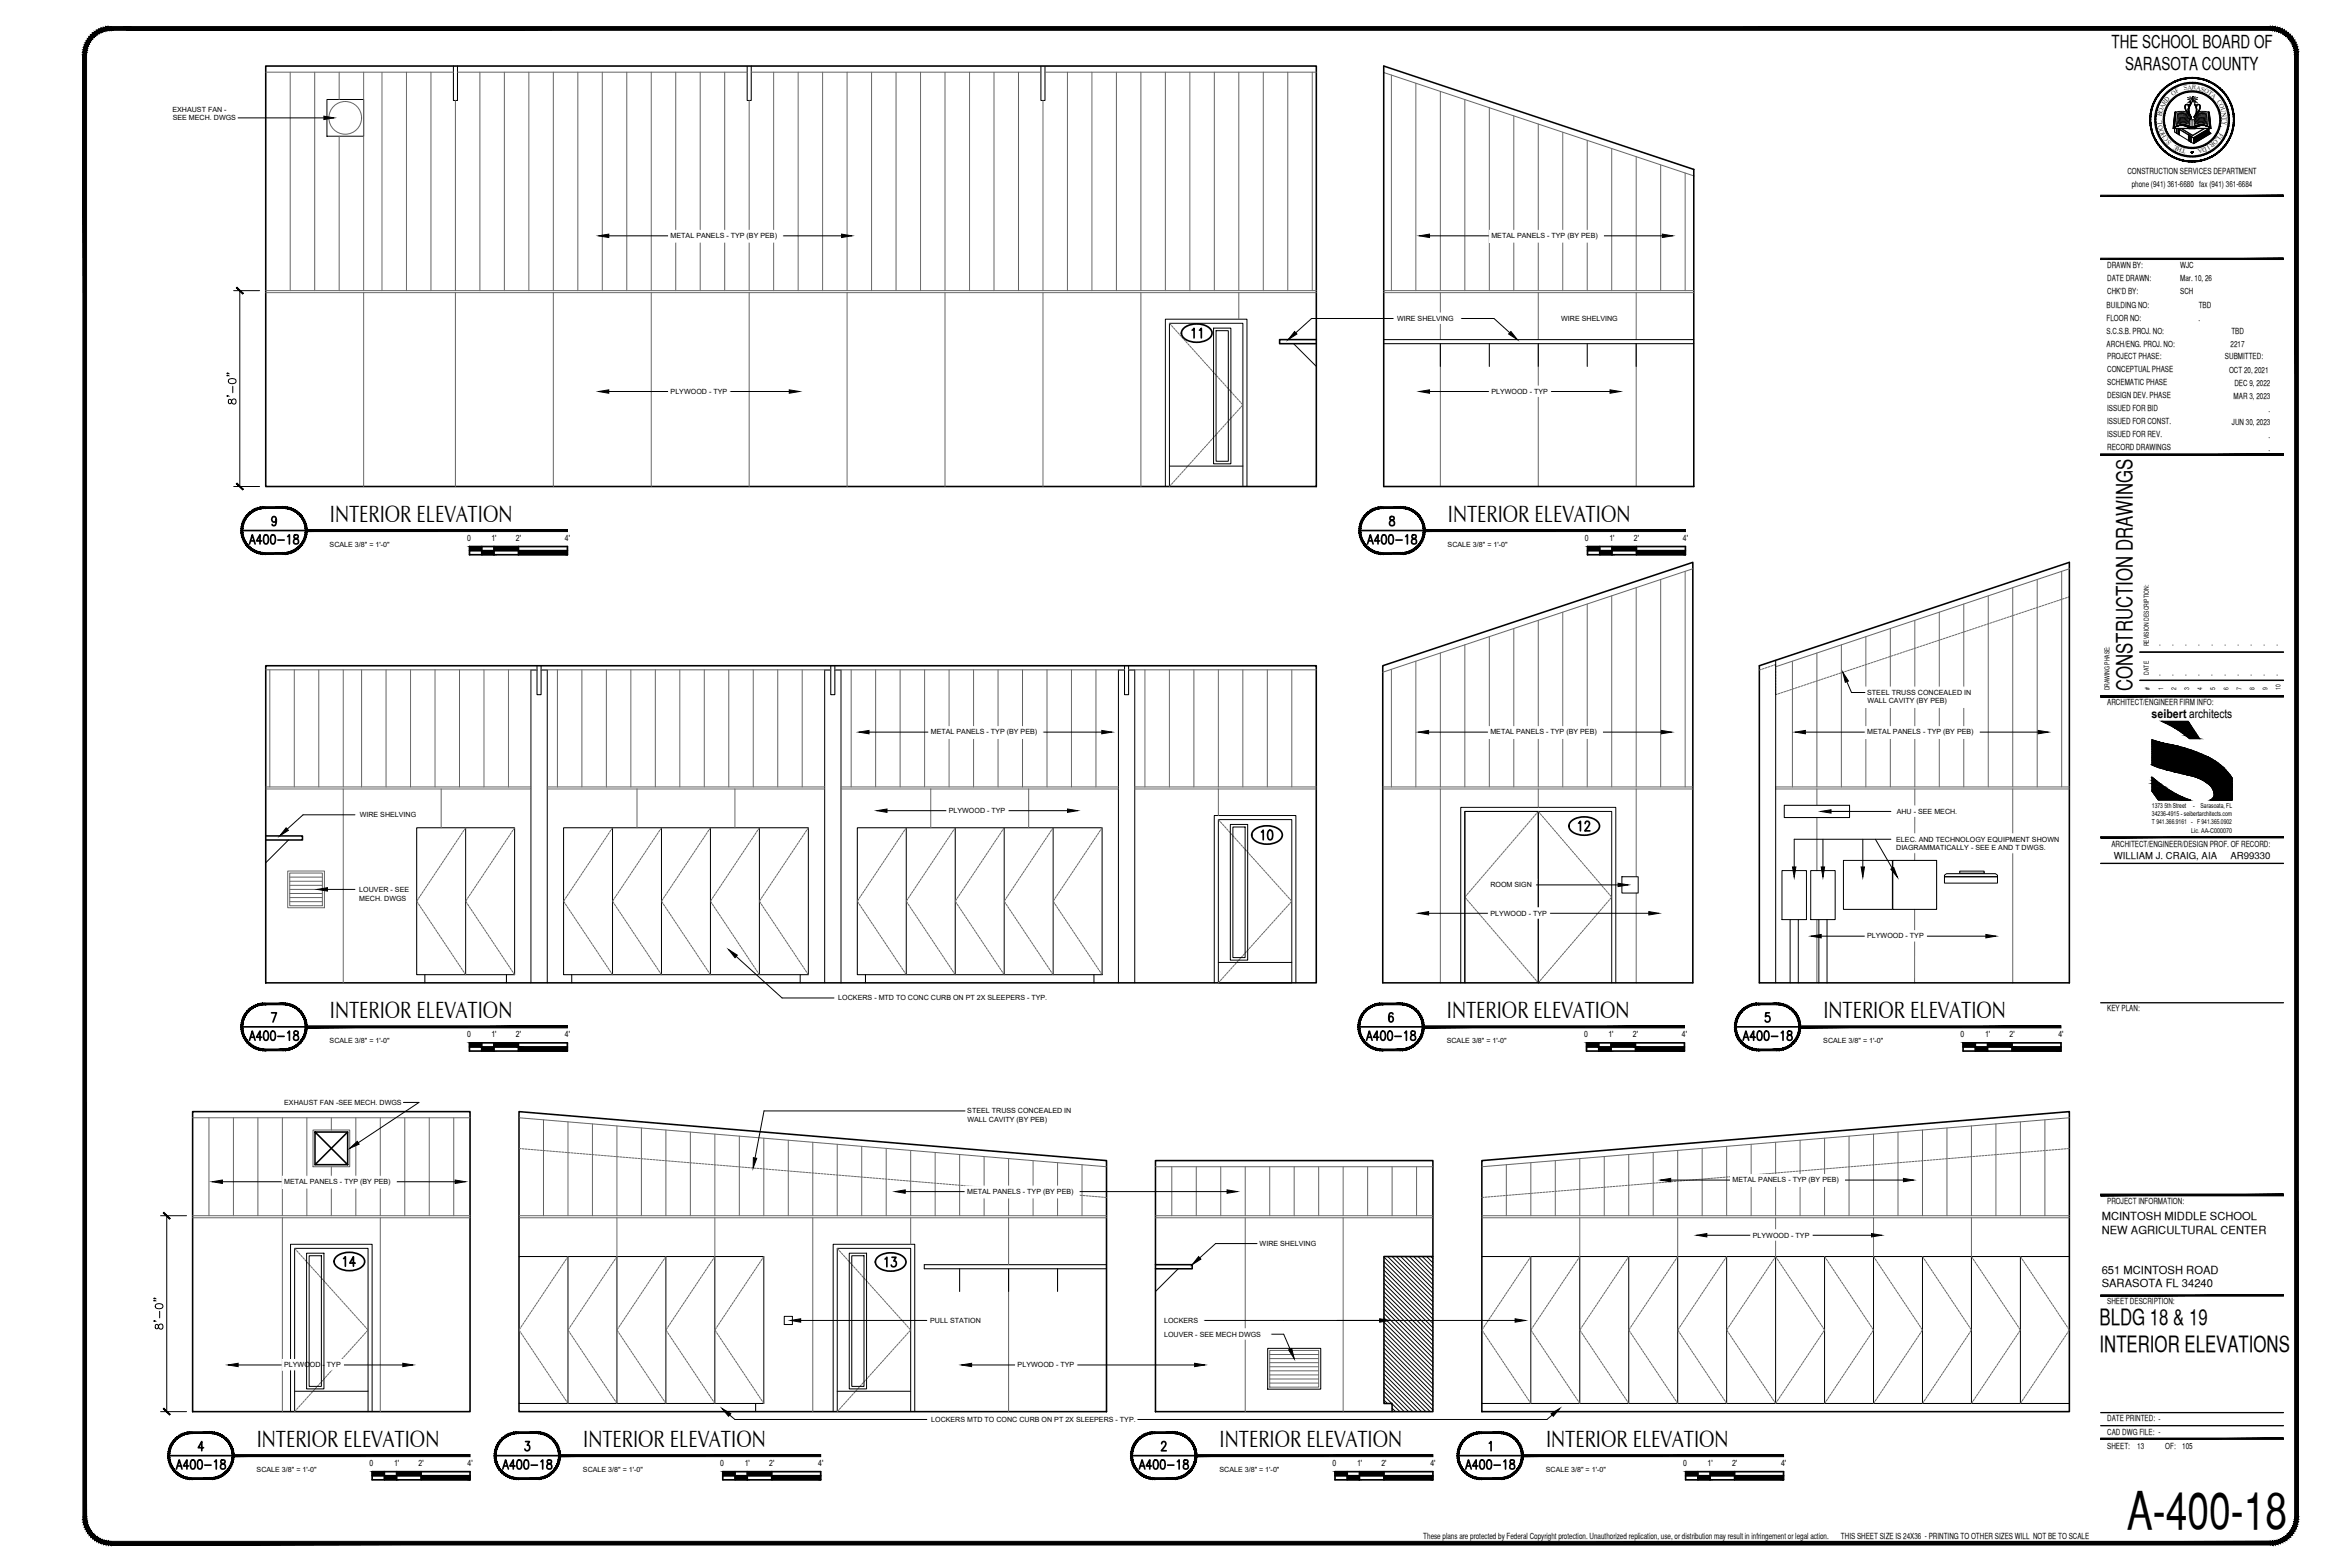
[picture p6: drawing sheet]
<svg xmlns="http://www.w3.org/2000/svg" width="914mm" height="610mm" viewBox="0 0 914 610" stroke-linecap="round" stroke-linejoin="round" font-family="sans-serif">
<defs><g id="words">
<text font-size="20.2" x="827.6" y="594.8">A-400-18</text>
<g font-size="9.1">
<text x="128.4" y="203">INTERIOR ELEVATION</text>
<text x="563.4" y="203">INTERIOR ELEVATION</text>
<text x="128.4" y="396.1">INTERIOR ELEVATION</text>
<text x="563" y="396.1">INTERIOR ELEVATION</text>
<text x="709.5" y="396.1">INTERIOR ELEVATION</text>
<text x="99.9" y="562.9">INTERIOR ELEVATION</text>
<text x="226.9" y="562.9">INTERIOR ELEVATION</text>
<text x="474.6" y="562.9">INTERIOR ELEVATION</text>
<text x="601.6" y="562.9">INTERIOR ELEVATION</text>
</g>
<g font-size="8.7">
<text x="829.8" y="268.9" transform="rotate(-90 829.8 268.9)">CONSTRUCTION DRAWINGS</text>
<text x="817" y="515.5">BLDG 18 &amp; 19</text>
<text x="817" y="526.1">INTERIOR ELEVATIONS</text>
</g>
<g font-size="7.5">
<text x="490" y="328.1">10</text>
<text x="613.5" y="324.6">12</text>
<text x="132.6" y="493.9">14</text>
</g>
<g font-size="7.1">
<text x="462.8" y="132.6">11</text>
<text x="96.3" y="212.7">A400-18</text>
<text x="531.3" y="212.7">A400-18</text>
<text x="96.3" y="406">A400-18</text>
<text x="530.9" y="406">A400-18</text>
<text x="677.3" y="406">A400-18</text>
<text x="343.6" y="493.9">13</text>
<text x="67.7" y="572.6">A400-18</text>
<text x="194.7" y="572.6">A400-18</text>
<text x="442.4" y="572.6">A400-18</text>
<text x="569.4" y="572.6">A400-18</text>
</g>
<g font-size="7">
<text x="821.6" y="18.9">THE SCHOOL BOARD OF</text>
<text x="826.9" y="27.4">SARASOTA COUNTY</text>
</g>
<text font-size="4.8" x="837.2" y="279.1">seibert architects</text>
<g font-size="4.4">
<text x="817.8" y="474.7">MCINTOSH MIDDLE SCHOOL</text>
<text x="817.8" y="479.9">NEW AGRICULTURAL CENTER</text>
<text x="817.8" y="495.6">651 MCINTOSH ROAD</text>
<text x="817.8" y="500.8">SARASOTA FL 34240</text>
</g>
<g font-size="3.7">
<text x="822.5" y="334.1">WILLIAM J. CRAIG, AIA</text>
<text x="867.9" y="334.1">AR99330</text>
</g>
<g font-size="3.3">
<text x="827.8" y="67.7">CONSTRUCTION SERVICES DEPARTMENT</text>
<text x="829.5" y="72.9">phone (941) 361-6680 fax (941) 361-6684</text>
<text x="819.9" y="104.3">DRAWN BY:</text>
<text x="848.3" y="104.3">WJC</text>
<text x="819.9" y="109.4">DATE DRAWN:</text>
<text x="848.3" y="109.4">Mar. 10, 26</text>
<text x="819.7" y="119.7">BUILDING NO:</text>
<text x="819.9" y="114.5">CHK'D BY:</text>
<text x="848.3" y="114.5">SCH</text>
<text x="855.5" y="119.6">TBD</text>
<text x="819.7" y="124.8">FLOOR NO:</text>
<text x="855.5" y="124.7">.</text>
<text x="819.7" y="129.8">S.C.S.B. PROJ. NO:</text>
<text x="868.2" y="129.8">TBD</text>
<text x="819.7" y="134.9">ARCH/ENG. PROJ. NO:</text>
<text x="868" y="134.9">2217</text>
<text x="819.9" y="139.7">PROJECT PHASE:</text>
<text x="865.8" y="139.7">SUBMITTED:</text>
<text x="819.9" y="149.9">SCHEMATIC PHASE</text>
<text x="819.9" y="144.8">CONCEPTUAL PHASE</text>
<text x="867.3" y="145">OCT 20, 2021</text>
<text x="819.9" y="154.9">DESIGN DEV. PHASE</text>
<text x="869.1" y="155.2">MAR 3, 2023</text>
<text x="869.4" y="150.1">DEC 9, 2022</text>
<text x="819.9" y="160">ISSUED FOR BID</text>
<text x="882.7" y="160.3">.</text>
<text x="819.9" y="165.1">ISSUED FOR CONST.</text>
<text x="868.4" y="165.3">JUN 30, 2023</text>
<text x="819.9" y="170.2">ISSUED FOR REV.</text>
<text x="882.7" y="170.4">.</text>
<text x="819.9" y="175.3">RECORD DRAWINGS</text>
<text x="882.7" y="175.5">.</text>
<text x="181.7" y="210.5">0</text>
<text x="191.2" y="210.5">1'</text>
<text x="200.8" y="210.5">2'</text>
<text x="219.8" y="210.5">4'</text>
<text x="616.7" y="210.5">0</text>
<text x="626.3" y="210.5">1'</text>
<text x="635.8" y="210.5">2'</text>
<text x="654.8" y="210.5">4'</text>
<text x="819.9" y="274.2">ARCHITECT/ENGINEER FIRM INFO:</text>
<text x="821.6" y="329.4">ARCHITECT/ENGINEER/DESIGN PROF. OF RECORD:</text>
<text x="819.9" y="393.4">KEY PLAN:</text>
<text x="181.7" y="403.6">0</text>
<text x="191.2" y="403.6">1'</text>
<text x="200.8" y="403.6">2'</text>
<text x="219.8" y="403.6">4'</text>
<text x="616.4" y="403.6">0</text>
<text x="625.9" y="403.6">1'</text>
<text x="635.4" y="403.6">2'</text>
<text x="654.5" y="403.6">4'</text>
<text x="762.9" y="403.6">0</text>
<text x="772.4" y="403.6">1'</text>
<text x="781.9" y="403.6">2'</text>
<text x="801" y="403.6">4'</text>
<text x="819.9" y="468.2">PROJECT INFORMATION:</text>
<text x="819.9" y="507.3">SHEET DESCRIPTION:</text>
<text x="819.9" y="553">DATE PRINTED: -</text>
<text x="819.9" y="563.8">SHEET:</text>
<text x="819.9" y="558.2">CAD DWG FILE: -</text>
<text x="831.6" y="563.8">13</text>
<text x="842.5" y="563.8">OF:</text>
<text x="849.1" y="563.8">105</text>
<text x="143.8" y="570.4">0</text>
<text x="153.4" y="570.4">1'</text>
<text x="162.9" y="570.4">2'</text>
<text x="181.9" y="570.4">4'</text>
<text x="280.3" y="570.4">0</text>
<text x="289.8" y="570.4">1'</text>
<text x="299.3" y="570.4">2'</text>
<text x="318.4" y="570.4">4'</text>
<text x="518.5" y="570.4">0</text>
<text x="528" y="570.4">1'</text>
<text x="537.5" y="570.4">2'</text>
<text x="556.6" y="570.4">4'</text>
<text x="654.9" y="570.4">0</text>
<text x="664.4" y="570.4">1'</text>
<text x="674" y="570.4">2'</text>
<text x="693" y="570.4">4'</text>
<text x="553.8" y="598.6">These plans are protected by Federal Copyright protection. Unauthorized replication, use, or distribution may result in infringement or legal action.</text>
<text x="716.3" y="598.5">THIS SHEET SIZE IS 24X36 - PRINTING TO OTHER SIZES WILL NOT BE TO SCALE</text>
</g>
<g font-size="2.8">
<text x="67.1" y="43.5">EXHAUST FAN -</text>
<text x="67.2" y="46.9">SEE MECH. DWGS</text>
<text x="260.9" y="92.6">METAL PANELS - TYP (BY PEB)</text>
<text x="580.3" y="92.6">METAL PANELS - TYP (BY PEB)</text>
<text x="543.6" y="124.8">WIRE SHELVING</text>
<text x="607.5" y="124.8">WIRE SHELVING</text>
<text x="260.9" y="153.2">PLYWOOD - TYP</text>
<text x="580.3" y="153.2">PLYWOOD - TYP</text>
<text x="128.3" y="212.6">SCALE 3/8&quot; = 1'-0&quot;</text>
<text x="563.3" y="212.6">SCALE 3/8&quot; = 1'-0&quot;</text>
<text x="726.5" y="270.3">STEEL TRUSS CONCEALED IN</text>
<text x="726.6" y="273.6">WALL CAVITY (BY PEB)</text>
<text x="362.2" y="285.7">METAL PANELS - TYP (BY PEB)</text>
<text x="579.9" y="285.7">METAL PANELS - TYP (BY PEB)</text>
<text x="726.5" y="285.7">METAL PANELS - TYP (BY PEB)</text>
<text x="140" y="317.9">WIRE SHELVING</text>
<text x="369.2" y="316.3">PLYWOOD - TYP</text>
<text x="738" y="316.5">AHU - SEE MECH.</text>
<text x="737.8" y="327.4">ELEC. AND TECHNOLOGY EQUIPMENT SHOWN</text>
<text x="737.8" y="330.7">DIAGRAMMATICALLY - SEE E AND T DWGS.</text>
<text x="139.8" y="347">LOUVER - SEE</text>
<text x="579.9" y="345.1">ROOM SIGN</text>
<text x="139.8" y="350.3">MECH. DWGS</text>
<text x="579.9" y="356.2">PLYWOOD - TYP</text>
<text x="726.5" y="365.1">PLYWOOD - TYP</text>
<text x="326.2" y="389.1">LOCKERS - MTD TO CONC CURB ON PT 2X SLEEPERS - TYP.</text>
<text x="128.3" y="405.7">SCALE 3/8&quot; = 1'-0&quot;</text>
<text x="562.9" y="405.7">SCALE 3/8&quot; = 1'-0&quot;</text>
<text x="709.4" y="405.7">SCALE 3/8&quot; = 1'-0&quot;</text>
<text x="110.6" y="429.8">EXHAUST FAN -SEE MECH. DWGS</text>
<text x="376.4" y="433">STEEL TRUSS CONCEALED IN</text>
<text x="376.5" y="436.4">WALL CAVITY (BY PEB)</text>
<text x="110.6" y="460.6">METAL PANELS - TYP (BY PEB)</text>
<text x="674.1" y="460">METAL PANELS - TYP (BY PEB)</text>
<text x="376.3" y="464.4">METAL PANELS - TYP (BY PEB)</text>
<text x="490.1" y="484.7">WIRE SHELVING</text>
<text x="682.1" y="481.4">PLYWOOD - TYP</text>
<text x="361.9" y="514.6">PULL STATION</text>
<text x="452.9" y="514.6">LOCKERS</text>
<text x="452.9" y="519.9">LOUVER - SEE MECH DWGS</text>
<text x="110.6" y="531.9">PLYWOOD - TYP</text>
<text x="396" y="531.9">PLYWOOD - TYP</text>
<text x="362.3" y="553.1">LOCKERS MTD TO CONC CURB ON PT 2X SLEEPERS - TYP.</text>
<text x="99.8" y="572.5">SCALE 3/8&quot; = 1'-0&quot;</text>
<text x="226.8" y="572.5">SCALE 3/8&quot; = 1'-0&quot;</text>
<text x="474.5" y="572.5">SCALE 3/8&quot; = 1'-0&quot;</text>
<text x="601.5" y="572.5">SCALE 3/8&quot; = 1'-0&quot;</text>
</g>
<g font-size="2.6">
<text x="850" y="35.1" transform="rotate(-11 850 35.1)">S</text>
<text x="851.2" y="34.9" transform="rotate(-4 851.2 34.9)">A</text>
<text x="853" y="34.8" transform="rotate(4 853 34.8)">R</text>
<text x="854.4" y="34.8" transform="rotate(12 854.4 34.8)">A</text>
<text x="856.3" y="35.3" transform="rotate(20 856.3 35.3)">S</text>
<text x="857.5" y="35.7" transform="rotate(27 857.5 35.7)">O</text>
<text x="842.6" y="40.8" transform="rotate(-58 842.6 40.8)">R</text>
<text x="843.4" y="39.6" transform="rotate(-50 843.4 39.6)">D</text>
<text x="845.6" y="37.3" transform="rotate(-35 845.6 37.3)">O</text>
<text x="847" y="36.4" transform="rotate(-27 847 36.4)">F</text>
<text x="859" y="36.4" transform="rotate(34 859 36.4)">T</text>
<text x="860.1" y="37.2" transform="rotate(42 860.1 37.2)">A</text>
<text x="862.5" y="39.7" transform="rotate(58 862.5 39.7)">C</text>
<text x="863.3" y="40.9" transform="rotate(65 863.3 40.9)">O</text>
<text x="841.2" y="45.3" transform="rotate(-81 841.2 45.3)">B</text>
<text x="841.4" y="43.9" transform="rotate(-72 841.4 43.9)">O</text>
<text x="841.9" y="42.5" transform="rotate(-66 841.9 42.5)">A</text>
<text x="864" y="42.3" transform="rotate(73 864 42.3)">U</text>
<text x="864.4" y="43.8" transform="rotate(80 864.4 43.8)">N</text>
<text x="864.7" y="45.4" transform="rotate(89 864.7 45.4)">T</text>
<text x="864.7" y="47" transform="rotate(96 864.7 47)">Y</text>
<text x="841.3" y="48.4" transform="rotate(-96 841.3 48.4)">L</text>
<text x="841.7" y="50.1" transform="rotate(-104 841.7 50.1)">O</text>
<text x="842.2" y="51.6" transform="rotate(-111 842.2 51.6)">O</text>
<text x="843" y="52.9" transform="rotate(-119 843 52.9)">H</text>
<text x="862.8" y="53.1" transform="rotate(126 862.8 53.1)">L</text>
<text x="863.6" y="51.7" transform="rotate(119 863.6 51.7)">F</text>
<text x="864.4" y="49.2" transform="rotate(103 864.4 49.2)">,</text>
<text x="843.9" y="54.1" transform="rotate(-126 843.9 54.1)">C</text>
<text x="844.9" y="55.2" transform="rotate(-134 844.9 55.2)">S</text>
<text x="847.5" y="57.1" transform="rotate(-149 847.5 57.1)">E</text>
<text x="849.1" y="57.7" transform="rotate(-157 849.1 57.7)">H</text>
<text x="850.6" y="58.1" transform="rotate(-165 850.6 58.1)">T</text>
<text x="856.9" y="57.7" transform="rotate(165 856.9 57.7)">A</text>
<text x="858.2" y="57.1" transform="rotate(157 858.2 57.1)">D</text>
<text x="859.2" y="56.6" transform="rotate(148 859.2 56.6)">I</text>
<text x="860.8" y="55.4" transform="rotate(141 860.8 55.4)">R</text>
<text x="861.9" y="54.2" transform="rotate(134 861.9 54.2)">O</text>
<text x="836.1" y="251.4" transform="rotate(-90 836.1 251.4)">REVISION DESCRIPTION:</text>
<text x="841.2" y="251.4" transform="rotate(-90 841.2 251.4)">-</text>
<text x="846.2" y="251.4" transform="rotate(-90 846.2 251.4)">-</text>
<text x="851.3" y="251.4" transform="rotate(-90 851.3 251.4)">-</text>
<text x="856.4" y="251.4" transform="rotate(-90 856.4 251.4)">-</text>
<text x="861.5" y="251.4" transform="rotate(-90 861.5 251.4)">-</text>
<text x="866.6" y="251.4" transform="rotate(-90 866.6 251.4)">-</text>
<text x="871.6" y="251.4" transform="rotate(-90 871.6 251.4)">-</text>
<text x="876.7" y="251.4" transform="rotate(-90 876.7 251.4)">-</text>
<text x="881.8" y="251.4" transform="rotate(-90 881.8 251.4)">-</text>
<text x="886.9" y="251.4" transform="rotate(-90 886.9 251.4)">-</text>
<text x="836.1" y="262.4" transform="rotate(-90 836.1 262.4)">DATE</text>
<text x="841.2" y="263.1" transform="rotate(-90 841.2 263.1)">-</text>
<text x="846.2" y="263.1" transform="rotate(-90 846.2 263.1)">-</text>
<text x="851.3" y="263.1" transform="rotate(-90 851.3 263.1)">-</text>
<text x="856.4" y="263.1" transform="rotate(-90 856.4 263.1)">-</text>
<text x="861.5" y="263.1" transform="rotate(-90 861.5 263.1)">-</text>
<text x="866.5" y="263.1" transform="rotate(-90 866.5 263.1)">-</text>
<text x="871.6" y="263.1" transform="rotate(-90 871.6 263.1)">-</text>
<text x="876.7" y="263.1" transform="rotate(-90 876.7 263.1)">-</text>
<text x="881.8" y="263.1" transform="rotate(-90 881.8 263.1)">-</text>
<text x="886.9" y="263.1" transform="rotate(-90 886.9 263.1)">-</text>
<text x="820.8" y="268.6" transform="rotate(-90 820.8 268.6)">DRAWING PHASE:</text>
<text x="836.5" y="268.3" transform="rotate(-90 836.5 268.3)">#</text>
<text x="841.7" y="268.4" transform="rotate(-90 841.7 268.4)">1</text>
<text x="846.8" y="268.3" transform="rotate(-90 846.8 268.3)">2</text>
<text x="851.8" y="268.4" transform="rotate(-90 851.8 268.4)">3</text>
<text x="856.9" y="268.3" transform="rotate(-90 856.9 268.3)">4</text>
<text x="862" y="268.3" transform="rotate(-90 862 268.3)">5</text>
<text x="867.1" y="268.3" transform="rotate(-90 867.1 268.3)">6</text>
<text x="872.2" y="268.3" transform="rotate(-90 872.2 268.3)">7</text>
<text x="877.2" y="268.3" transform="rotate(-90 877.2 268.3)">8</text>
<text x="882.3" y="268.3" transform="rotate(-90 882.3 268.3)">9</text>
<text x="887.4" y="268.4" transform="rotate(-90 887.4 268.4)">10</text>
<text x="837.3" y="314.2">1373 5th Street</text>
<text x="837.3" y="317.3">34236-4915 - seibertarchitects.com</text>
<text x="853.4" y="314.2">-</text>
<text x="856.3" y="314.2">Sarasoata, FL</text>
<text x="837.3" y="320.6">T 941.366.9161 - F 941.365.0902</text>
<text x="852.6" y="323.9">Lic. AA-C000070</text>
</g>
</g></defs>
<!-- layer: A-BLDG-ELEV-PAT2 -->
<g fill="none" stroke="#000" stroke-width=".39">
<path d="M538.5 499.2l19.1 19M538.5 497.5l19.1 19M538.5 495.8l19.1 19.1M538.5 494.1l19.1 19.1M538.5 492.4l19.1 19.1M538.5 490.7l19.1 19.1M538.5 489l19.1 19.1M540 488.8l17.6 17.6M541.6 488.8l16 15.9M543.3 488.8l14.3 14.3M545 488.8l12.6 12.6M546.7 488.8l10.9 10.9"/>
<path d="M548.4 488.8l9.2 9.2M550.1 488.8l7.5 7.5M551.8 488.8l5.8 5.8M553.4 488.8l4.2 4.1M555.1 488.8l2.5 2.5M556.8 488.8l.8 .8M538.5 519.4l19.1 19M538.5 517.7l19.1 19M538.5 516l19.1 19M538.5 514.3l19.1 19.1M538.5 512.6l19.1 19.1M538.5 511l19.1 19"/>
<path d="M538.5 509.3l19.1 19M538.5 507.6l19.1 19M538.5 505.9l19.1 19M538.5 504.2l19.1 19.1M538.5 502.5l19.1 19.1M538.5 500.8l19.1 19.1M538.5 539.6l9.6 9.6M538.5 537.9l11.3 11.3M538.5 536.2l13 13M538.5 534.5l14.6 14.7M538.5 532.8l16.3 16.4M538.5 531.1l18 18.1"/>
<path d="M538.5 529.5l19.1 19M538.5 527.8l19.1 19M538.5 526.1l19.1 19.1M538.5 524.4l19.1 19.1M538.5 522.7l19.1 19.1M538.5 521.1l19.1 19M538.5 544.6l1.4 1.4M538.5 542.9l3 3.1M538.5 541.3l7.9 7.9M541.7 547.8l1.3 1.4M541.7 546.1l3 3.1"/>
</g>
<!-- layer: E-OUTLINE-DARK -->
<g fill="none" stroke="#000" stroke-width=".61">
<path d="M103.4 25.7h408.8v163.6h-408.8zM538.4 25.7l120.7 40.2v123.4h-120.7zM512.2 132.1h-14.3v1.6h14.3M103.4 259h408.8v123.3h-408.8zM538 259l120.7-40.2v163.5h-120.7zM684.6 259l120.6-40.2v163.5h-120.6zM103.4 325.2h14.3v1.6h-14.3M75 432.4h107.9v116.8h-107.9zM202 432.4l228.6 19.1v97.7h-228.6zM122.6 440.4v12.7h12.7v-12.7h-12.7l12.7 12.7M135.3 440.4l-12.7 12.7M449.6 451.5h108v97.7h-108z"/>
<path d="M576.6 451.5l228.6-19.1v116.8h-228.6zM449.6 492h14.3v1.6h-14.3M557.6 488.8h-19.1v57.2h3.2v3.2"/>
</g>
<!-- layer: E-DETAIL -->
<g fill="none" stroke="#000" stroke-width=".39">
<path d="M127.2 38.7h14.3v14.3h-14.3zM455 125.8h28.6v63.5h-28.6zM503.3 133.7l8.9 8.9M453.5 189.3v-65.1h31.7v65.1M209 260.7h-2.4v121.6M210.5 260.7h2.4v121.6M323.3 260.7h-2.4v121.6M324.8 260.7h2.4v121.6M437.6 260.7h-2.4v121.6M439.1 260.7h2.4v121.6M474.1 318.8h28.5v63.5h-28.5zM598.6 315.7v66.6v-66.6h-28.6v66.6v-66.6h57.1v66.6"/>
<path d="M112.2 326.8l-8.8 8.8M181.2 322v57.2M238.3 322v57.2M257.4 322v57.2M276.4 322v57.2M295.5 322v57.2M352.6 322v57.2M371.7 322v57.2M390.7 322v57.2M409.8 322v57.2M693.4 338.7h9.5v19.1h-9.5zM704.6 338.7h9.5v19.1h-9.5z"/>
<path d="M717.3 334.7h19v19.1h-19zM696.6 357.8v24.5M699.7 357.8v24.5M707.7 357.8v24.5M710.9 357.8v24.5M756.6 340.5l.8-.6h19l.8 .6v.6h-20.6zM756.6 341.1h20.6v2.4h-20.6zM472.5 382.3v-65h31.7v65M568.4 382.3v-68.2h60.3v68.2M221 488.8v57.2M240.1 488.8v57.2M259.1 488.8v57.2"/>
<path d="M278.2 488.8v57.2M458.4 493.6l-8.8 8.8M595.7 488.8v57.2M614.7 488.8v57.2M633.8 488.8v57.2M652.8 488.8v57.2M671.9 488.8v57.2M690.9 488.8v57.2M710 488.8v57.2M729 488.8v57.2M748.1 488.8v57.2M767.1 488.8v57.2"/>
<path d="M786.2 488.8v57.2M493.3 524.5h20.6v15.9h-20.6zM113.1 549.2v-65.1h31.7v65.1M114.6 549.2v-63.6h28.6v63.6M324.2 549.2v-65.1h31.7v65.1M325.8 549.2v-63.6h28.6v63.6"/>
</g>
<!-- layer: A-BLDG-ELEV-HIDN -->
<g fill="none" stroke="#666" stroke-width=".39">
<path d="M455 125.8l.6 .6M455.9 126.7l.5 .6M456.6 127.6l.6 .6M457.5 128.5l.5 .5M458.3 129.3l.5 .6M459 130.2l.6 .6M459.8 131.1l.6 .6M463 134.7l.6 .5M463.8 135.5l.6 .6M464.6 136.4l.6 .6M465.4 137.3l.5 .6M466.2 138.2l.5 .6"/>
<path d="M467 139.1l.6 .6M467.8 140l.5 .6M468.6 140.9l.5 .5M469.4 141.7l.5 .6M470.2 142.6l.5 .6M471 143.5l.5 .6M471.8 144.4l.5 .6M472.6 145.3l.5 .6M473.4 146.2l.5 .5M474.2 147l.5 .6M475 147.9l.5 .6M475.8 148.8l.5 .6"/>
<path d="M476.6 149.7l.5 .6M477.4 150.6l.5 .6M478.2 151.5l.5 .6M479 152.4l.5 .5M479.8 153.2l.5 .6M480.5 154.1l.6 .6M481.4 155l.5 .6M481.9 159.4l-.5 .6M482.2 155.9l.5 .6M482.7 158.6l-.5 .5M482.9 156.8l.6 .6M483.5 157.7l-.6 .6"/>
<path d="M463.6 179.8l-.6 .6M464.4 178.9l-.6 .6M465.2 178l-.6 .6M465.9 177.1l-.5 .6M466.7 176.2l-.5 .6M467.6 175.4l-.6 .6M468.3 174.5l-.5 .6M469.1 173.6l-.5 .6M469.9 172.7l-.5 .6M470.7 171.8l-.5 .6M471.5 170.9l-.5 .6M472.3 170.1l-.5 .5"/>
<path d="M473.1 169.2l-.5 .6M473.9 168.3l-.5 .6M474.7 167.4l-.5 .6M475.5 166.5l-.5 .6M476.3 165.6l-.5 .6M477.1 164.8l-.5 .5M477.9 163.9l-.5 .6M478.7 163l-.5 .6M479.5 162.1l-.5 .6M480.3 161.2l-.5 .6M481.1 160.3l-.6 .6M455.6 188.7l-.6 .6"/>
<path d="M456.4 187.8l-.5 .6M457.2 186.9l-.6 .6M458 186l-.5 .6M458.8 185.1l-.5 .6M459.6 184.2l-.6 .6M460.4 183.3l-.6 .6M461.2 182.4l-.5 .6M462 181.6l-.6 .6M462.8 180.7l-.6 .6M474.1 318.8l.5 .7M474.9 319.8l.5 .6M595.4 319.3l-.5 .6"/>
<path d="M596.2 318.4l-.5 .6M597 317.5l-.5 .6M597.7 316.6l-.5 .6M598 316.3l.6-.6 .5 .6M599.4 316.6l.5 .6M600.1 317.5l.5 .6M600.9 318.4l.5 .6M601.7 319.3l.5 .6M169.3 339.9l-.5 .6M169.9 338.9l-.4 .6M170.6 337.9l-.4 .7M171.3 336.9l-.5 .7"/>
<path d="M171.9 335.9l-.4 .7M172.6 334.9l-.5 .7M173.2 333.9l-.4 .7M173.9 332.9l-.4 .7M174.6 331.9l-.5 .7M175.2 331l-.4 .6M175.9 330l-.4 .6M176.6 329l-.5 .6M177.2 328l-.4 .6M177.9 327l-.5 .7M178.5 326l-.4 .7M179.2 325l-.4 .7"/>
<path d="M179.9 324l-.5 .7M180.5 323l-.4 .7M181.2 322l-.5 .7M188.3 339.9l-.4 .6M189 338.9l-.4 .6M189.7 337.9l-.5 .7M190.3 336.9l-.4 .7M191 335.9l-.5 .7M191.6 334.9l-.4 .7M192.3 333.9l-.4 .7M193 332.9l-.5 .7M193.6 331.9l-.4 .7"/>
<path d="M194.3 331l-.5 .6M194.9 330l-.4 .6M195.6 329l-.4 .6M196.3 328l-.5 .6M196.9 327l-.4 .7M197.6 326l-.5 .7M198.2 325l-.4 .7M198.9 324l-.4 .7M199.6 323l-.5 .7M200.2 322l-.4 .7M226.4 339.9l-.4 .6M227.1 338.9l-.4 .6"/>
<path d="M227.8 337.9l-.5 .7M228.4 336.9l-.4 .7M229.1 335.9l-.5 .7M229.7 334.9l-.4 .7M230.4 333.9l-.4 .7M231.1 332.9l-.5 .7M231.7 331.9l-.4 .7M232.4 331l-.5 .6M233 330l-.4 .6M233.7 329l-.4 .6M234.4 328l-.5 .6M235 327l-.4 .7"/>
<path d="M235.7 326l-.5 .7M236.3 325l-.4 .7M237 324l-.4 .7M237.7 323l-.5 .7M238.3 322l-.4 .7M245.5 339.9l-.5 .6M246.1 338.9l-.4 .6M246.8 337.9l-.4 .7M247.5 336.9l-.5 .7M248.1 335.9l-.4 .7M248.8 334.9l-.5 .7M249.4 333.9l-.4 .7"/>
<path d="M250.1 332.9l-.4 .7M250.8 331.9l-.5 .7M251.4 331l-.4 .6M252.1 330l-.4 .6M252.8 329l-.5 .6M253.4 328l-.4 .6M254.1 327l-.5 .7M254.7 326l-.4 .7M255.4 325l-.4 .7M256.1 324l-.5 .7M256.7 323l-.4 .7M257.4 322l-.5 .7"/>
<path d="M264.5 339.9l-.4 .6M265.2 338.9l-.4 .6M265.9 337.9l-.5 .7M266.5 336.9l-.4 .7M267.2 335.9l-.5 .7M267.8 334.9l-.4 .7M268.5 333.9l-.4 .7M269.2 332.9l-.5 .7M269.8 331.9l-.4 .7M270.5 331l-.5 .6M271.1 330l-.4 .6M271.8 329l-.4 .6"/>
<path d="M272.5 328l-.5 .6M273.1 327l-.4 .7M273.8 326l-.5 .7M274.4 325l-.4 .7M275.1 324l-.4 .7M275.8 323l-.5 .7M276.4 322l-.4 .7M283.6 339.9l-.5 .6M284.2 338.9l-.4 .6M284.9 337.9l-.4 .7M285.6 336.9l-.5 .7M286.2 335.9l-.4 .7"/>
<path d="M286.9 334.9l-.5 .7M287.5 333.9l-.4 .7M288.2 332.9l-.4 .7M288.9 331.9l-.5 .7M289.5 331l-.4 .6M290.2 330l-.4 .6M290.9 329l-.5 .6M291.5 328l-.4 .6M292.2 327l-.5 .7M292.8 326l-.4 .7M293.5 325l-.4 .7M294.2 324l-.5 .7"/>
<path d="M294.8 323l-.4 .7M295.5 322l-.5 .7M302.6 339.9l-.4 .6M303.3 338.9l-.4 .6M304 337.9l-.5 .7M304.6 336.9l-.4 .7M305.3 335.9l-.5 .7M305.9 334.9l-.4 .7M306.6 333.9l-.4 .7M307.3 332.9l-.5 .7M307.9 331.9l-.4 .7M308.6 331l-.5 .6"/>
<path d="M309.2 330l-.4 .6M309.9 329l-.4 .6M310.6 328l-.5 .6M311.2 327l-.4 .7M311.9 326l-.5 .7M312.5 325l-.4 .7M313.2 324l-.4 .7M313.9 323l-.5 .7M314.5 322l-.4 .7M340.7 339.9l-.4 .6M341.4 338.9l-.4 .6M342.1 337.9l-.5 .7"/>
<path d="M342.7 336.9l-.4 .7M343.4 335.9l-.5 .7M344 334.9l-.4 .7M344.7 333.9l-.4 .7M345.4 332.9l-.5 .7M346 331.9l-.4 .7M346.7 331l-.5 .6M347.3 330l-.4 .6M348 329l-.4 .6M348.7 328l-.5 .6M349.3 327l-.4 .7M350 326l-.5 .7"/>
<path d="M350.6 325l-.4 .7M351.3 324l-.4 .7M352 323l-.5 .7M352.6 322l-.4 .7M359.8 339.9l-.5 .6M360.4 338.9l-.4 .6M361.1 337.9l-.4 .7M361.8 336.9l-.5 .7M362.4 335.9l-.4 .7M363.1 334.9l-.5 .7M363.7 333.9l-.4 .7M364.4 332.9l-.4 .7"/>
<path d="M365.1 331.9l-.5 .7M365.7 331l-.4 .6M366.4 330l-.4 .6M367.1 329l-.5 .6M367.7 328l-.4 .6M368.4 327l-.5 .7M369 326l-.4 .7M369.7 325l-.4 .7M370.4 324l-.5 .7M371 323l-.4 .7M371.7 322l-.5 .7M378.8 339.9l-.4 .6"/>
<path d="M379.5 338.9l-.4 .6M380.2 337.9l-.5 .7M380.8 336.9l-.4 .7M381.5 335.9l-.5 .7M382.1 334.9l-.4 .7M382.8 333.9l-.4 .7M383.5 332.9l-.5 .7M384.1 331.9l-.4 .7M384.8 331l-.5 .6M385.4 330l-.4 .6M386.1 329l-.4 .6M386.8 328l-.5 .6"/>
<path d="M387.4 327l-.4 .7M388.1 326l-.5 .7M388.7 325l-.4 .7M389.4 324l-.4 .7M390.1 323l-.5 .7M390.7 322l-.4 .7M397.9 339.9l-.5 .6M398.5 338.9l-.4 .6M399.2 337.9l-.4 .7M399.9 336.9l-.5 .7M400.5 335.9l-.4 .7M401.2 334.9l-.5 .7"/>
<path d="M401.8 333.9l-.4 .7M402.5 332.9l-.4 .7M403.2 331.9l-.5 .7M403.8 331l-.4 .6M404.5 330l-.4 .6M405.2 329l-.5 .6M405.8 328l-.4 .6M406.5 327l-.5 .7M407.1 326l-.4 .7M407.8 325l-.4 .7M408.5 324l-.5 .7M409.1 323l-.4 .7"/>
<path d="M409.8 322l-.5 .7M416.9 339.9l-.4 .6M417.6 338.9l-.4 .6M418.3 337.9l-.5 .7M418.9 336.9l-.4 .7M419.6 335.9l-.5 .7M420.2 334.9l-.4 .7M420.9 333.9l-.4 .7M421.6 332.9l-.5 .7M422.2 331.9l-.4 .7M422.9 331l-.5 .6M423.5 330l-.4 .6"/>
<path d="M424.2 329l-.4 .6M424.9 328l-.5 .6M425.5 327l-.4 .7M426.2 326l-.5 .7M426.8 325l-.4 .7M427.5 324l-.4 .7M428.2 323l-.5 .7M428.8 322l-.4 .7M475.7 320.6l.5 .6M476.5 321.5l.5 .6M477.3 322.4l.5 .6M478.1 323.3l.5 .6"/>
<path d="M478.9 324.2l.5 .6M479.7 325.1l.5 .6M480.5 326l.5 .6M481.3 326.8l.5 .6M482.1 327.7l.5 .6M482.9 328.6l.5 .6M483.7 329.5l.5 .6M484.5 330.4l.5 .6M485.2 331.3l.6 .6M486.1 332.2l.5 .6M486.9 333.1l.5 .5M487.6 333.9l.6 .6"/>
<path d="M488.4 334.8l.6 .6M489.2 335.7l.6 .6M490 336.6l.6 .6M490.8 337.5l.6 .6M491.6 338.4l.6 .5M492.4 339.2l.6 .6M578.4 339.2l-.5 .6M579.1 338.3l-.5 .6M579.9 337.4l-.5 .6M580.7 336.5l-.5 .6M581.5 335.6l-.6 .6M582.2 334.7l-.5 .6"/>
<path d="M583 333.8l-.5 .6M583.8 332.9l-.5 .6M584.6 332l-.5 .6M585.3 331.1l-.5 .6M586.1 330.2l-.5 .6M586.9 329.3l-.5 .6M587.7 328.4l-.6 .6M588.4 327.5l-.5 .6M589.2 326.6l-.5 .6M590 325.7l-.5 .6M590.8 324.8l-.5 .5M591.5 323.8l-.5 .7"/>
<path d="M592.3 322.9l-.5 .6M593.1 322l-.5 .6M593.9 321.1l-.6 .6M594.6 320.2l-.5 .6M602.4 320.2l.6 .6M603.2 321.1l.5 .6M604 322l.5 .6M604.8 322.9l.5 .6M605.6 323.8l.5 .7M606.3 324.8l.5 .5M607.1 325.7l.5 .6M607.9 326.6l.5 .6"/>
<path d="M608.6 327.5l.6 .6M609.4 328.4l.5 .6M610.2 329.3l.5 .6M611 330.2l.5 .6M611.8 331.1l.5 .6M612.5 332l.6 .6M613.3 332.9l.5 .6M614.1 333.8l.5 .6M614.8 334.7l.6 .6M615.6 335.6l.5 .6M616.4 336.5l.5 .6M617.2 337.4l.5 .6"/>
<path d="M618 338.3l.5 .6M618.7 339.2l.6 .6M162.2 350.8l.5 .6M162.7 349.8l-.5 .6M162.9 351.8l.4 .6M163.3 348.8l-.4 .6M163.6 352.8l.4 .6M164 347.8l-.4 .7M164.2 353.7l.5 .7M164.7 346.8l-.5 .7M164.9 354.7l.4 .7M165.3 345.8l-.4 .7"/>
<path d="M165.5 355.7l.5 .7M166 344.8l-.5 .7M166.2 356.7l.4 .7M166.6 343.8l-.4 .7M166.9 357.7l.4 .7M167.3 342.8l-.4 .7M167.5 358.7l.5 .7M168 341.9l-.5 .6M168.2 359.7l.4 .6M168.6 340.9l-.4 .6M181.3 350.8l.4 .6M181.7 349.8l-.4 .6"/>
<path d="M181.9 351.8l.5 .6M182.4 348.8l-.5 .6M182.6 352.8l.4 .6M183 347.8l-.4 .7M183.3 353.7l.4 .7M183.7 346.8l-.4 .7M183.9 354.7l.5 .7M184.4 345.8l-.5 .7M184.6 355.7l.4 .7M185 344.8l-.4 .7M185.3 356.7l.4 .7M185.7 343.8l-.4 .7"/>
<path d="M185.9 357.7l.5 .7M186.4 342.8l-.5 .7M186.6 358.7l.4 .7M187 341.9l-.4 .6M187.2 359.7l.5 .6M187.7 340.9l-.5 .6M219.4 350.8l.4 .6M219.8 349.8l-.4 .6M220 351.8l.5 .6M220.5 348.8l-.5 .6M220.7 352.8l.4 .6M221.1 347.8l-.4 .7"/>
<path d="M221.4 353.7l.4 .7M221.8 346.8l-.4 .7M222 354.7l.5 .7M222.5 345.8l-.5 .7M222.7 355.7l.4 .7M223.1 344.8l-.4 .7M223.4 356.7l.4 .7M223.8 343.8l-.4 .7M224 357.7l.5 .7M224.5 342.8l-.5 .7M224.7 358.7l.4 .7M225.1 341.9l-.4 .6"/>
<path d="M225.3 359.7l.5 .6M225.8 340.9l-.5 .6M238.4 350.8l.5 .6M238.9 349.8l-.5 .6M239.1 351.8l.4 .6M239.5 348.8l-.4 .6M239.8 352.8l.4 .6M240.2 347.8l-.4 .7M240.4 353.7l.5 .7M240.9 346.8l-.5 .7M241.1 354.7l.4 .7M241.5 345.8l-.4 .7"/>
<path d="M241.7 355.7l.5 .7M242.2 344.8l-.5 .7M242.4 356.7l.4 .7M242.8 343.8l-.4 .7M243.1 357.7l.4 .7M243.5 342.8l-.4 .7M243.7 358.7l.5 .7M244.2 341.9l-.5 .6M244.4 359.7l.4 .6M244.8 340.9l-.4 .6M257.5 350.8l.4 .6M257.9 349.8l-.4 .6"/>
<path d="M258.1 351.8l.5 .6M258.6 348.8l-.5 .6M258.8 352.8l.4 .6M259.2 347.8l-.4 .7M259.5 353.7l.4 .7M259.9 346.8l-.4 .7M260.1 354.7l.5 .7M260.6 345.8l-.5 .7M260.8 355.7l.4 .7M261.2 344.8l-.4 .7M261.5 356.7l.4 .7M261.9 343.8l-.4 .7"/>
<path d="M262.1 357.7l.5 .7M262.6 342.8l-.5 .7M262.8 358.7l.4 .7M263.2 341.9l-.4 .6M263.4 359.7l.5 .6M263.9 340.9l-.5 .6M276.5 350.8l.5 .6M277 349.8l-.5 .6M277.2 351.8l.4 .6M277.6 348.8l-.4 .6M277.9 352.8l.4 .6M278.3 347.8l-.4 .7"/>
<path d="M278.5 353.7l.5 .7M279 346.8l-.5 .7M279.2 354.7l.4 .7M279.6 345.8l-.4 .7M279.8 355.7l.5 .7M280.3 344.8l-.5 .7M280.5 356.7l.4 .7M280.9 343.8l-.4 .7M281.2 357.7l.4 .7M281.6 342.8l-.4 .7M281.8 358.7l.5 .7M282.3 341.9l-.5 .6"/>
<path d="M282.5 359.7l.4 .6M282.9 340.9l-.4 .6M295.6 350.8l.4 .6M296 349.8l-.4 .6M296.2 351.8l.5 .6M296.7 348.8l-.5 .6M296.9 352.8l.4 .6M297.3 347.8l-.4 .7M297.6 353.7l.4 .7M298 346.8l-.4 .7M298.2 354.7l.5 .7M298.7 345.8l-.5 .7"/>
<path d="M298.9 355.7l.4 .7M299.3 344.8l-.4 .7M299.6 356.7l.4 .7M300 343.8l-.4 .7M300.2 357.7l.5 .7M300.7 342.8l-.5 .7M300.9 358.7l.4 .7M301.3 341.9l-.4 .6M301.5 359.7l.5 .6M302 340.9l-.5 .6M333.7 350.8l.4 .6M334.1 349.8l-.4 .6"/>
<path d="M334.3 351.8l.5 .6M334.8 348.8l-.5 .6M335 352.8l.4 .6M335.4 347.8l-.4 .7M335.7 353.7l.4 .7M336.1 346.8l-.4 .7M336.3 354.7l.5 .7M336.8 345.8l-.5 .7M337 355.7l.4 .7M337.4 344.8l-.4 .7M337.7 356.7l.4 .7M338.1 343.8l-.4 .7"/>
<path d="M338.3 357.7l.5 .7M338.8 342.8l-.5 .7M339 358.7l.4 .7M339.4 341.9l-.4 .6M339.6 359.7l.5 .6M340.1 340.9l-.5 .6M352.7 350.8l.5 .6M353.2 349.8l-.5 .6M353.4 351.8l.4 .6M353.8 348.8l-.4 .6M354.1 352.8l.4 .6M354.5 347.8l-.4 .7"/>
<path d="M354.7 353.7l.5 .7M355.2 346.8l-.5 .7M355.4 354.7l.4 .7M355.8 345.8l-.4 .7M356 355.7l.5 .7M356.5 344.8l-.5 .7M356.7 356.7l.4 .7M357.1 343.8l-.4 .7M357.4 357.7l.4 .7M357.8 342.8l-.4 .7M358 358.7l.5 .7M358.5 341.9l-.5 .6"/>
<path d="M358.7 359.7l.4 .6M359.1 340.9l-.4 .6M371.8 350.8l.4 .6M372.2 349.8l-.4 .6M372.4 351.8l.5 .6M372.9 348.8l-.5 .6M373.1 352.8l.4 .6M373.5 347.8l-.4 .7M373.8 353.7l.4 .7M374.2 346.8l-.4 .7M374.4 354.7l.5 .7M374.9 345.8l-.5 .7"/>
<path d="M375.1 355.7l.4 .7M375.5 344.8l-.4 .7M375.8 356.7l.4 .7M376.2 343.8l-.4 .7M376.4 357.7l.5 .7M376.9 342.8l-.5 .7M377.1 358.7l.4 .7M377.5 341.9l-.4 .6M377.7 359.7l.5 .6M378.2 340.9l-.5 .6M390.8 350.8l.5 .6M391.3 349.8l-.5 .6"/>
<path d="M391.5 351.8l.4 .6M391.9 348.8l-.4 .6M392.2 352.8l.4 .6M392.6 347.8l-.4 .7M392.8 353.7l.5 .7M393.3 346.8l-.5 .7M393.5 354.7l.4 .7M393.9 345.8l-.4 .7M394.1 355.7l.5 .7M394.6 344.8l-.5 .7M394.8 356.7l.4 .7M395.2 343.8l-.4 .7"/>
<path d="M395.5 357.7l.4 .7M395.9 342.8l-.4 .7M396.1 358.7l.5 .7M396.6 341.9l-.5 .6M396.8 359.7l.4 .6M397.2 340.9l-.4 .6M409.9 350.8l.4 .6M410.3 349.8l-.4 .6M410.5 351.8l.5 .6M411 348.8l-.5 .6M411.2 352.8l.4 .6M411.6 347.8l-.4 .7"/>
<path d="M411.9 353.7l.4 .7M412.3 346.8l-.4 .7M412.5 354.7l.5 .7M413 345.8l-.5 .7M413.2 355.7l.4 .7M413.6 344.8l-.4 .7M413.9 356.7l.4 .7M414.3 343.8l-.4 .7M414.5 357.7l.5 .7M415 342.8l-.5 .7M415.2 358.7l.4 .7M415.6 341.9l-.4 .6"/>
<path d="M415.8 359.7l.5 .6M416.3 340.9l-.5 .6M493.2 340.1l.6 .6M494 341l.5 .6M494.5 359.6l-.5 .6M494.8 341.9l.5 .6M495.3 358.7l-.5 .6M495.6 342.8l.5 .6M496.1 357.8l-.5 .6M496.4 343.7l.5 .5M496.9 356.9l-.5 .6M497.2 344.5l.5 .6"/>
<path d="M497.7 356.1l-.5 .6M498 345.4l.5 .6M498.5 355.2l-.5 .6M498.8 346.3l.5 .6M499.3 354.3l-.5 .6M499.6 347.2l.5 .6M500.1 353.4l-.5 .6M500.4 348.1l.5 .6M500.9 352.5l-.5 .6M501.2 349l.5 .6M501.7 351.6l-.5 .6M502 349.9l.5 .5"/>
<path d="M502.5 350.7l-.5 .6M570.1 349.2l.5 .6M570.6 348.2l-.5 .7M570.9 350.1l.5 .6M571.4 347.4l-.5 .6M571.6 351l.6 .6M572.2 346.4l-.6 .7M572.4 351.9l.5 .6M572.9 345.5l-.5 .7M573.2 352.8l.5 .6M573.7 344.6l-.5 .6M574 353.7l.5 .6"/>
<path d="M574.5 343.7l-.5 .6M574.8 354.6l.5 .6M575.3 342.8l-.5 .6M575.5 355.5l.6 .6M576.1 341.9l-.6 .6M576.3 356.4l.5 .6M576.8 341l-.5 .6M577.1 357.3l.5 .6M577.6 340.1l-.5 .6M577.9 358.2l.5 .6M578.6 359.1l.5 .6M618.5 359.1l-.5 .6"/>
<path d="M619.3 358.2l-.6 .6M619.5 340.1l.5 .6M620 357.3l-.5 .6M620.3 341l.5 .6M620.8 356.4l-.5 .6M621.1 341.9l.5 .6M621.6 355.5l-.5 .6M621.8 342.8l.5 .6M622.3 354.6l-.5 .6M622.6 343.7l.5 .6M623.1 353.7l-.5 .6M623.4 344.6l.5 .6"/>
<path d="M623.9 352.8l-.5 .6M624.1 345.5l.6 .7M624.7 351.9l-.6 .6M624.9 346.4l.5 .7M625.4 351l-.5 .6M625.7 347.4l.5 .6M626.2 350.1l-.5 .6M626.5 348.2l.5 .7M627 349.2l-.5 .6M168.8 360.7l.5 .6M169.5 361.7l.4 .6M170.2 362.7l.4 .6"/>
<path d="M170.8 363.6l.5 .7M171.5 364.6l.4 .7M172.1 365.6l.5 .7M172.8 366.6l.4 .7M173.5 367.6l.4 .7M174.1 368.6l.5 .7M174.8 369.6l.4 .6M175.5 370.6l.4 .6M176.1 371.6l.5 .6M176.8 372.6l.4 .6M177.4 373.6l.5 .6M178.1 374.5l.4 .7"/>
<path d="M178.8 375.5l.4 .7M179.4 376.5l.5 .7M180.1 377.5l.4 .7M180.7 378.5l.5 .7M187.9 360.7l.4 .6M188.6 361.7l.4 .6M189.2 362.7l.5 .6M189.9 363.6l.4 .7M190.5 364.6l.5 .7M191.2 365.6l.4 .7M191.9 366.6l.4 .7M192.5 367.6l.5 .7"/>
<path d="M193.2 368.6l.4 .7M193.8 369.6l.5 .6M194.5 370.6l.4 .6M195.2 371.6l.4 .6M195.8 372.6l.5 .6M196.5 373.6l.4 .6M197.1 374.5l.5 .7M197.8 375.5l.4 .7M198.5 376.5l.4 .7M199.1 377.5l.5 .7M199.8 378.5l.4 .7M226 360.7l.4 .6"/>
<path d="M226.7 361.7l.4 .6M227.3 362.7l.5 .6M228 363.6l.4 .7M228.6 364.6l.5 .7M229.3 365.6l.4 .7M230 366.6l.4 .7M230.6 367.6l.5 .7M231.3 368.6l.4 .7M231.9 369.6l.5 .6M232.6 370.6l.4 .6M233.3 371.6l.4 .6M233.9 372.6l.5 .6"/>
<path d="M234.6 373.6l.4 .6M235.2 374.5l.5 .7M235.9 375.5l.4 .7M236.6 376.5l.4 .7M237.2 377.5l.5 .7M237.9 378.5l.4 .7M245 360.7l.5 .6M245.7 361.7l.4 .6M246.4 362.7l.4 .6M247 363.6l.5 .7M247.7 364.6l.4 .7M248.3 365.6l.5 .7"/>
<path d="M249 366.6l.4 .7M249.7 367.6l.4 .7M250.3 368.6l.5 .7M251 369.6l.4 .6M251.7 370.6l.4 .6M252.3 371.6l.5 .6M253 372.6l.4 .6M253.6 373.6l.5 .6M254.3 374.5l.4 .7M255 375.5l.4 .7M255.6 376.5l.5 .7M256.3 377.5l.4 .7"/>
<path d="M256.9 378.5l.5 .7M264.1 360.7l.4 .6M264.8 361.7l.4 .6M265.4 362.7l.5 .6M266.1 363.6l.4 .7M266.7 364.6l.5 .7M267.4 365.6l.4 .7M268.1 366.6l.4 .7M268.7 367.6l.5 .7M269.4 368.6l.4 .7M270 369.6l.5 .6M270.7 370.6l.4 .6"/>
<path d="M271.4 371.6l.4 .6M272 372.6l.5 .6M272.7 373.6l.4 .6M273.3 374.5l.5 .7M274 375.5l.4 .7M274.7 376.5l.4 .7M275.3 377.5l.5 .7M276 378.5l.4 .7M283.1 360.7l.5 .6M283.8 361.7l.4 .6M284.5 362.7l.4 .6M285.1 363.6l.5 .7"/>
<path d="M285.8 364.6l.4 .7M286.4 365.6l.5 .7M287.1 366.6l.4 .7M287.8 367.6l.4 .7M288.4 368.6l.5 .7M289.1 369.6l.4 .6M289.8 370.6l.4 .6M290.4 371.6l.5 .6M291.1 372.6l.4 .6M291.7 373.6l.5 .6M292.4 374.5l.4 .7M293.1 375.5l.4 .7"/>
<path d="M293.7 376.5l.5 .7M294.4 377.5l.4 .7M295 378.5l.5 .7M302.2 360.7l.4 .6M302.9 361.7l.4 .6M303.5 362.7l.5 .6M304.2 363.6l.4 .7M304.8 364.6l.5 .7M305.5 365.6l.4 .7M306.2 366.6l.4 .7M306.8 367.6l.5 .7M307.5 368.6l.4 .7"/>
<path d="M308.1 369.6l.5 .6M308.8 370.6l.4 .6M309.5 371.6l.4 .6M310.1 372.6l.5 .6M310.8 373.6l.4 .6M311.4 374.5l.5 .7M312.1 375.5l.4 .7M312.8 376.5l.4 .7M313.4 377.5l.5 .7M314.1 378.5l.4 .7M340.3 360.7l.4 .6M341 361.7l.4 .6"/>
<path d="M341.6 362.7l.5 .6M342.3 363.6l.4 .7M342.9 364.6l.5 .7M343.6 365.6l.4 .7M344.3 366.6l.4 .7M344.9 367.6l.5 .7M345.6 368.6l.4 .7M346.2 369.6l.5 .6M346.9 370.6l.4 .6M347.6 371.6l.4 .6M348.2 372.6l.5 .6M348.9 373.6l.4 .6"/>
<path d="M349.5 374.5l.5 .7M350.2 375.5l.4 .7M350.9 376.5l.4 .7M351.5 377.5l.5 .7M352.2 378.5l.4 .7M359.3 360.7l.5 .6M360 361.7l.4 .6M360.7 362.7l.4 .6M361.3 363.6l.5 .7M362 364.6l.4 .7M362.6 365.6l.5 .7M363.3 366.6l.4 .7"/>
<path d="M364 367.6l.4 .7M364.6 368.6l.5 .7M365.3 369.6l.4 .6M366 370.6l.4 .6M366.6 371.6l.5 .6M367.3 372.6l.4 .6M367.9 373.6l.5 .6M368.6 374.5l.4 .7M369.3 375.5l.4 .7M369.9 376.5l.5 .7M370.6 377.5l.4 .7M371.2 378.5l.5 .7"/>
<path d="M378.4 360.7l.4 .6M379.1 361.7l.4 .6M379.7 362.7l.5 .6M380.4 363.6l.4 .7M381 364.6l.5 .7M381.7 365.6l.4 .7M382.4 366.6l.4 .7M383 367.6l.5 .7M383.7 368.6l.4 .7M384.3 369.6l.5 .6M385 370.6l.4 .6M385.7 371.6l.4 .6"/>
<path d="M386.3 372.6l.5 .6M387 373.6l.4 .6M387.6 374.5l.5 .7M388.3 375.5l.4 .7M389 376.5l.4 .7M389.6 377.5l.5 .7M390.3 378.5l.4 .7M397.4 360.7l.5 .6M398.1 361.7l.4 .6M398.8 362.7l.4 .6M399.4 363.6l.5 .7M400.1 364.6l.4 .7"/>
<path d="M400.7 365.6l.5 .7M401.4 366.6l.4 .7M402.1 367.6l.4 .7M402.7 368.6l.5 .7M403.4 369.6l.4 .6M404.1 370.6l.4 .6M404.7 371.6l.5 .6M405.4 372.6l.4 .6M406 373.6l.5 .6M406.7 374.5l.4 .7M407.4 375.5l.4 .7M408 376.5l.5 .7"/>
<path d="M408.7 377.5l.4 .7M409.3 378.5l.5 .7M416.5 360.7l.4 .6M417.2 361.7l.4 .6M417.8 362.7l.5 .6M418.5 363.6l.4 .7M419.1 364.6l.5 .7M419.8 365.6l.4 .7M420.5 366.6l.4 .7M421.1 367.6l.5 .7M421.8 368.6l.4 .7M422.4 369.6l.5 .6"/>
<path d="M423.1 370.6l.4 .6M423.8 371.6l.4 .6M424.4 372.6l.5 .6M425.1 373.6l.4 .6M425.7 374.5l.5 .7M426.4 375.5l.4 .7M427.1 376.5l.4 .7M427.7 377.5l.5 .7M428.4 378.5l.4 .7M476.2 380l-.5 .5M477 379.1l-.5 .6M477.8 378.2l-.5 .6"/>
<path d="M478.6 377.3l-.5 .6M479.4 376.4l-.5 .6M480.2 375.5l-.5 .6M481 374.6l-.5 .6M481.8 373.8l-.5 .5M482.6 372.9l-.5 .6M483.4 372l-.5 .6M484.2 371.1l-.5 .6M485 370.2l-.5 .6M485.8 369.3l-.6 .6M486.6 368.4l-.5 .6M487.4 367.6l-.5 .5"/>
<path d="M488.2 366.7l-.6 .6M489 365.8l-.6 .6M489.8 364.9l-.6 .6M490.6 364l-.6 .6M491.4 363.1l-.6 .6M492.2 362.3l-.6 .6M493 361.4l-.6 .6M493.8 360.5l-.6 .6M579.4 360l.5 .6M580.2 360.9l.5 .6M580.9 361.8l.6 .6M581.7 362.7l.5 .6"/>
<path d="M582.5 363.6l.5 .6M583.3 364.5l.5 .6M584.1 365.4l.5 .6M584.8 366.3l.5 .6M585.6 367.2l.5 .6M586.4 368.1l.5 .7M587.1 369.1l.6 .5M587.9 370l.5 .6M588.7 370.9l.5 .6M589.5 371.8l.5 .6M590.3 372.7l.5 .6M591 373.6l.5 .6"/>
<path d="M591.8 374.5l.5 .6M592.6 375.4l.5 .6M593.3 376.3l.6 .6M594.1 377.2l.5 .6M594.9 378.1l.5 .6M595.7 379l.5 .6M596.5 379.9l.5 .6M600.6 379.9l-.5 .6M601.4 379l-.5 .6M602.2 378.1l-.5 .6M603 377.2l-.6 .6M603.7 376.3l-.5 .6"/>
<path d="M604.5 375.4l-.5 .6M605.3 374.5l-.5 .6M606.1 373.6l-.5 .6M606.8 372.7l-.5 .6M607.6 371.8l-.5 .6M608.4 370.9l-.5 .6M609.2 370l-.6 .6M609.9 369.1l-.5 .5M610.7 368.1l-.5 .7M611.5 367.2l-.5 .6M612.3 366.3l-.5 .6M613.1 365.4l-.6 .6"/>
<path d="M613.8 364.5l-.5 .6M614.6 363.6l-.5 .6M615.4 362.7l-.6 .6M616.1 361.8l-.5 .6M616.9 360.9l-.5 .6M617.7 360l-.5 .6M474.6 381.7l-.5 .6M475.4 380.8l-.5 .6M597.2 380.8l.5 .6M598 381.7l.6 .6 .5-.6M599.9 380.8l-.5 .6M114.6 485.6l.6 .7"/>
<path d="M115.5 486.6l.5 .6M116.3 487.5l.5 .6M117.1 488.4l.5 .5M117.9 489.2l.5 .6M118.7 490.1l.5 .6M119.4 491l.6 .6M120.2 491.9l.6 .6M121.1 492.8l.5 .6M121.8 493.7l.6 .5M122.6 494.5l.6 .6M123.4 495.4l.6 .6M124.2 496.3l.6 .6"/>
<path d="M125 497.2l.6 .6M125.8 498.1l.6 .6M126.6 499l.5 .5M127.4 499.8l.6 .6M213.7 499.7l-.4 .7M214.4 498.7l-.4 .7M215.1 497.7l-.5 .7M215.7 496.8l-.4 .6M216.4 495.8l-.5 .6M217 494.8l-.4 .6M217.7 493.8l-.4 .6M218.4 492.8l-.5 .7"/>
<path d="M219 491.8l-.4 .7M219.7 490.8l-.5 .7M220.3 489.8l-.4 .7M221 488.8l-.4 .7M232.8 499.7l-.5 .7M233.4 498.7l-.4 .7M234.1 497.7l-.4 .7M234.8 496.8l-.5 .6M235.4 495.8l-.4 .6M236.1 494.8l-.5 .6M236.7 493.8l-.4 .6M237.4 492.8l-.4 .7"/>
<path d="M238.1 491.8l-.5 .7M238.7 490.8l-.4 .7M239.4 489.8l-.4 .7M240.1 488.8l-.5 .7M251.8 499.7l-.4 .7M252.5 498.7l-.4 .7M253.2 497.7l-.5 .7M253.8 496.8l-.4 .6M254.5 495.8l-.5 .6M255.1 494.8l-.4 .6M255.8 493.8l-.4 .6M256.5 492.8l-.5 .7"/>
<path d="M257.1 491.8l-.4 .7M257.8 490.8l-.5 .7M258.4 489.8l-.4 .7M259.1 488.8l-.4 .7M270.9 499.7l-.5 .7M271.5 498.7l-.4 .7M272.2 497.7l-.4 .7M272.9 496.8l-.5 .6M273.5 495.8l-.4 .6M274.2 494.8l-.5 .6M274.8 493.8l-.4 .6M275.5 492.8l-.4 .7"/>
<path d="M276.2 491.8l-.5 .7M276.8 490.8l-.4 .7M277.5 489.8l-.4 .7M278.2 488.8l-.5 .7M289.9 499.7l-.4 .7M290.6 498.7l-.4 .7M291.3 497.7l-.5 .7M291.9 496.8l-.4 .6M292.6 495.8l-.5 .6M293.2 494.8l-.4 .6M293.9 493.8l-.4 .6M294.6 492.8l-.5 .7"/>
<path d="M295.2 491.8l-.4 .7M295.9 490.8l-.5 .7M296.5 489.8l-.4 .7M297.2 488.8l-.4 .7M325.8 485.6l.5 .7M326.6 486.6l.6 .6M327.4 487.5l.5 .6M328.2 488.4l.5 .5M329 489.2l.5 .6M329.8 490.1l.5 .6M330.6 491l.5 .6M331.4 491.9l.5 .6"/>
<path d="M332.2 492.8l.5 .6M333 493.7l.5 .5M333.8 494.5l.5 .6M334.6 495.4l.5 .6M335.4 496.3l.5 .6M336.2 497.2l.5 .6M337 498.1l.5 .6M337.8 499l.5 .5M338.6 499.8l.5 .6M588.4 499.7l-.5 .7M589 498.7l-.4 .7M589.7 497.7l-.4 .7"/>
<path d="M590.4 496.8l-.5 .6M591 495.8l-.4 .6M591.7 494.8l-.5 .6M592.3 493.8l-.4 .6M593 492.8l-.4 .7M593.7 491.8l-.5 .7M594.3 490.8l-.4 .7M595 489.8l-.4 .7M595.7 488.8l-.5 .7M607.4 499.7l-.4 .7M608.1 498.7l-.4 .7M608.8 497.7l-.5 .7"/>
<path d="M609.4 496.8l-.4 .6M610.1 495.8l-.5 .6M610.7 494.8l-.4 .6M611.4 493.8l-.4 .6M612.1 492.8l-.5 .7M612.7 491.8l-.4 .7M613.4 490.8l-.5 .7M614 489.8l-.4 .7M614.7 488.8l-.4 .7M626.5 499.7l-.5 .7M627.1 498.7l-.4 .7M627.8 497.7l-.4 .7"/>
<path d="M628.5 496.8l-.5 .6M629.1 495.8l-.4 .6M629.8 494.8l-.5 .6M630.4 493.8l-.4 .6M631.1 492.8l-.4 .7M631.8 491.8l-.5 .7M632.4 490.8l-.4 .7M633.1 489.8l-.4 .7M633.8 488.8l-.5 .7M645.5 499.7l-.4 .7M646.2 498.7l-.4 .7M646.9 497.7l-.5 .7"/>
<path d="M647.5 496.8l-.4 .6M648.2 495.8l-.5 .6M648.8 494.8l-.4 .6M649.5 493.8l-.4 .6M650.2 492.8l-.5 .7M650.8 491.8l-.4 .7M651.5 490.8l-.5 .7M652.1 489.8l-.4 .7M652.8 488.8l-.4 .7M664.6 499.7l-.5 .7M665.2 498.7l-.4 .7M665.9 497.7l-.4 .7"/>
<path d="M666.6 496.8l-.5 .6M667.2 495.8l-.4 .6M667.9 494.8l-.5 .6M668.5 493.8l-.4 .6M669.2 492.8l-.4 .7M669.9 491.8l-.5 .7M670.5 490.8l-.4 .7M671.2 489.8l-.4 .7M671.9 488.8l-.5 .7M683.6 499.7l-.4 .7M684.3 498.7l-.4 .7M685 497.7l-.5 .7"/>
<path d="M685.6 496.8l-.4 .6M686.3 495.8l-.5 .6M686.9 494.8l-.4 .6M687.6 493.8l-.4 .6M688.3 492.8l-.5 .7M688.9 491.8l-.4 .7M689.6 490.8l-.5 .7M690.2 489.8l-.4 .7M690.5 489.5l.4-.7 .5 .7M691.6 489.8l.4 .7M692.2 490.8l.5 .7M692.9 491.8l.4 .7"/>
<path d="M693.6 492.8l.4 .7M694.2 493.8l.5 .6M694.9 494.8l.4 .6M695.5 495.8l.5 .6M696.2 496.8l.4 .6M696.9 497.7l.4 .7M697.5 498.7l.5 .7M698.2 499.7l.4 .7M710 488.8l.4 .7M710.6 489.8l.5 .7M711.3 490.8l.4 .7M711.9 491.8l.5 .7"/>
<path d="M712.6 492.8l.4 .7M713.3 493.8l.4 .6M713.9 494.8l.5 .6M714.6 495.8l.4 .6M715.2 496.8l.5 .6M715.9 497.7l.4 .7M716.6 498.7l.4 .7M717.2 499.7l.5 .7M729 488.8l.5 .7M729.7 489.8l.4 .7M730.3 490.8l.5 .7M731 491.8l.4 .7"/>
<path d="M731.7 492.8l.4 .7M732.3 493.8l.5 .6M733 494.8l.4 .6M733.6 495.8l.5 .6M734.3 496.8l.4 .6M735 497.7l.4 .7M735.6 498.7l.5 .7M736.3 499.7l.4 .7M748.1 488.8l.4 .7M748.7 489.8l.5 .7M749.4 490.8l.4 .7M750 491.8l.5 .7"/>
<path d="M750.7 492.8l.4 .7M751.4 493.8l.4 .6M752 494.8l.5 .6M752.7 495.8l.4 .6M753.3 496.8l.5 .6M754 497.7l.4 .7M754.7 498.7l.4 .7M755.3 499.7l.5 .7M767.1 488.8l.5 .7M767.8 489.8l.4 .7M768.4 490.8l.5 .7M769.1 491.8l.4 .7"/>
<path d="M769.8 492.8l.4 .7M770.4 493.8l.5 .6M771.1 494.8l.4 .6M771.7 495.8l.5 .6M772.4 496.8l.4 .6M773.1 497.7l.4 .7M773.7 498.7l.5 .7M774.4 499.7l.4 .7M786.2 488.8l.4 .7M786.8 489.8l.5 .7M787.5 490.8l.4 .7M788.1 491.8l.5 .7"/>
<path d="M788.8 492.8l.4 .7M789.5 493.8l.4 .6M790.1 494.8l.5 .6M790.8 495.8l.4 .6M791.4 496.8l.5 .6M792.1 497.7l.4 .7M792.8 498.7l.4 .7M793.4 499.7l.5 .7M128.2 500.7l.6 .6M129 501.6l.5 .6M129.8 502.5l.5 .6M130.6 503.4l.5 .6"/>
<path d="M131.4 504.3l.5 .6M132.2 505.2l.5 .5M133 506l.5 .6M133.8 506.9l.5 .6M134.6 507.8l.5 .6M135.4 508.7l.5 .6M136.2 509.6l.5 .6M137 510.5l.5 .6M137.8 511.4l.5 .6M138.6 512.2l.5 .6M139.4 513.1l.5 .6M140.2 514l.5 .6"/>
<path d="M140.9 514.9l.6 .6M141.5 519.3l-.6 .6M141.8 515.8l.5 .6M142.3 518.4l-.5 .6M142.6 516.7l.5 .6M143.1 517.6l-.5 .5M202.1 517.6l.4 .6M202.5 516.6l-.4 .6M202.7 518.6l.5 .6M203.2 515.6l-.5 .6M203.4 519.5l.4 .7M203.8 514.6l-.4 .7"/>
<path d="M204.5 513.6l-.5 .7M205.1 512.6l-.4 .7M205.8 511.6l-.4 .7M206.5 510.6l-.5 .7M207.1 509.6l-.4 .7M207.8 508.6l-.5 .7M208.4 507.7l-.4 .6M209.1 506.7l-.4 .6M209.8 505.7l-.5 .6M210.4 504.7l-.4 .6M211.1 503.7l-.4 .7M211.8 502.7l-.5 .7"/>
<path d="M212.4 501.7l-.4 .7M213.1 500.7l-.5 .7M221.1 517.6l.5 .6M221.6 516.6l-.5 .6M221.8 518.6l.4 .6M222.2 515.6l-.4 .6M222.4 519.5l.5 .7M222.9 514.6l-.5 .7M223.5 513.6l-.4 .7M224.2 512.6l-.4 .7M224.9 511.6l-.5 .7M225.5 510.6l-.4 .7"/>
<path d="M226.2 509.6l-.5 .7M226.8 508.6l-.4 .7M227.5 507.7l-.4 .6M228.2 506.7l-.5 .6M228.8 505.7l-.4 .6M229.5 504.7l-.5 .6M230.1 503.7l-.4 .7M230.8 502.7l-.4 .7M231.5 501.7l-.5 .7M232.1 500.7l-.4 .7M240.2 517.6l.4 .6M240.6 516.6l-.4 .6"/>
<path d="M240.8 518.6l.5 .6M241.3 515.6l-.5 .6M241.5 519.5l.4 .7M241.9 514.6l-.4 .7M242.6 513.6l-.5 .7M243.2 512.6l-.4 .7M243.9 511.6l-.4 .7M244.6 510.6l-.5 .7M245.2 509.6l-.4 .7M245.9 508.6l-.5 .7M246.5 507.7l-.4 .6M247.2 506.7l-.4 .6"/>
<path d="M247.9 505.7l-.5 .6M248.5 504.7l-.4 .6M249.2 503.7l-.4 .7M249.9 502.7l-.5 .7M250.5 501.7l-.4 .7M251.2 500.7l-.5 .7M259.2 517.6l.5 .6M259.7 516.6l-.5 .6M259.9 518.6l.4 .6M260.3 515.6l-.4 .6M260.5 519.5l.5 .7M261 514.6l-.5 .7"/>
<path d="M261.6 513.6l-.4 .7M262.3 512.6l-.4 .7M263 511.6l-.5 .7M263.6 510.6l-.4 .7M264.3 509.6l-.5 .7M264.9 508.6l-.4 .7M265.6 507.7l-.4 .6M266.3 506.7l-.5 .6M266.9 505.7l-.4 .6M267.6 504.7l-.5 .6M268.2 503.7l-.4 .7M268.9 502.7l-.4 .7"/>
<path d="M269.6 501.7l-.5 .7M270.2 500.7l-.4 .7M278.3 517.6l.4 .6M278.7 516.6l-.4 .6M278.9 518.6l.5 .6M279.4 515.6l-.5 .6M279.6 519.5l.4 .7M280 514.6l-.4 .7M280.7 513.6l-.5 .7M281.3 512.6l-.4 .7M282 511.6l-.4 .7M282.7 510.6l-.5 .7"/>
<path d="M283.3 509.6l-.4 .7M284 508.6l-.5 .7M284.6 507.7l-.4 .6M285.3 506.7l-.4 .6M286 505.7l-.5 .6M286.6 504.7l-.4 .6M287.3 503.7l-.4 .7M288 502.7l-.5 .7M288.6 501.7l-.4 .7M289.3 500.7l-.5 .7M339.4 500.7l.5 .6M340.1 501.6l.6 .6"/>
<path d="M341 502.5l.5 .6M341.7 503.4l.6 .6M342.5 504.3l.6 .6M343.3 505.2l.6 .5M344.1 506l.6 .6M344.9 506.9l.6 .6M345.7 507.8l.6 .6M346.5 508.7l.5 .6M347.3 509.6l.6 .6M348.1 510.5l.6 .6M348.9 511.4l.5 .6M349.7 512.2l.5 .6"/>
<path d="M350.5 513.1l.5 .6M351.3 514l.5 .6M352.1 514.9l.5 .6M352.6 519.3l-.5 .6M352.9 515.8l.5 .6M353.4 518.4l-.5 .6M353.7 516.7l.5 .6M354.2 517.6l-.5 .5M576.7 517.6l.5 .6M577.2 516.6l-.5 .6M577.4 518.6l.4 .6M577.8 515.6l-.4 .6"/>
<path d="M578 519.5l.5 .7M578.5 514.6l-.5 .7M579.1 513.6l-.4 .7M579.8 512.6l-.4 .7M580.5 511.6l-.5 .7M581.1 510.6l-.4 .7M581.8 509.6l-.5 .7M582.4 508.6l-.4 .7M583.1 507.7l-.4 .6M583.8 506.7l-.5 .6M584.4 505.7l-.4 .6M585.1 504.7l-.5 .6"/>
<path d="M585.7 503.7l-.4 .7M586.4 502.7l-.4 .7M587.1 501.7l-.5 .7M587.7 500.7l-.4 .7M595.8 517.6l.4 .6M596.2 516.6l-.4 .6M596.4 518.6l.5 .6M596.9 515.6l-.5 .6M597.1 519.5l.4 .7M597.5 514.6l-.4 .7M598.2 513.6l-.5 .7M598.8 512.6l-.4 .7"/>
<path d="M599.5 511.6l-.4 .7M600.2 510.6l-.5 .7M600.8 509.6l-.4 .7M601.5 508.6l-.5 .7M602.1 507.7l-.4 .6M602.8 506.7l-.4 .6M603.5 505.7l-.5 .6M604.1 504.7l-.4 .6M604.8 503.7l-.4 .7M605.5 502.7l-.5 .7M606.1 501.7l-.4 .7M606.8 500.7l-.5 .7"/>
<path d="M614.8 517.6l.5 .6M615.3 516.6l-.5 .6M615.5 518.6l.4 .6M615.9 515.6l-.4 .6M616.1 519.5l.5 .7M616.6 514.6l-.5 .7M617.2 513.6l-.4 .7M617.9 512.6l-.4 .7M618.6 511.6l-.5 .7M619.2 510.6l-.4 .7M619.9 509.6l-.5 .7M620.5 508.6l-.4 .7"/>
<path d="M621.2 507.7l-.4 .6M621.9 506.7l-.5 .6M622.5 505.7l-.4 .6M623.2 504.7l-.5 .6M623.8 503.7l-.4 .7M624.5 502.7l-.4 .7M625.2 501.7l-.5 .7M625.8 500.7l-.4 .7M633.9 517.6l.4 .6M634.3 516.6l-.4 .6M634.5 518.6l.5 .6M635 515.6l-.5 .6"/>
<path d="M635.2 519.5l.4 .7M635.6 514.6l-.4 .7M636.3 513.6l-.5 .7M636.9 512.6l-.4 .7M637.6 511.6l-.4 .7M638.3 510.6l-.5 .7M638.9 509.6l-.4 .7M639.6 508.6l-.5 .7M640.2 507.7l-.4 .6M640.9 506.7l-.4 .6M641.6 505.7l-.5 .6M642.2 504.7l-.4 .6"/>
<path d="M642.9 503.7l-.4 .7M643.6 502.7l-.5 .7M644.2 501.7l-.4 .7M644.9 500.7l-.5 .7M652.9 517.6l.5 .6M653.4 516.6l-.5 .6M653.6 518.6l.4 .6M654 515.6l-.4 .6M654.2 519.5l.5 .7M654.7 514.6l-.5 .7M655.3 513.6l-.4 .7M656 512.6l-.4 .7"/>
<path d="M656.7 511.6l-.5 .7M657.3 510.6l-.4 .7M658 509.6l-.5 .7M658.6 508.6l-.4 .7M659.3 507.7l-.4 .6M660 506.7l-.5 .6M660.6 505.7l-.4 .6M661.3 504.7l-.5 .6M661.9 503.7l-.4 .7M662.6 502.7l-.4 .7M663.3 501.7l-.5 .7M663.9 500.7l-.4 .7"/>
<path d="M672 517.6l.4 .6M672.4 516.6l-.4 .6M672.6 518.6l.5 .6M673.1 515.6l-.5 .6M673.3 519.5l.4 .7M673.7 514.6l-.4 .7M674.4 513.6l-.5 .7M675 512.6l-.4 .7M675.7 511.6l-.4 .7M676.4 510.6l-.5 .7M677 509.6l-.4 .7M677.7 508.6l-.5 .7"/>
<path d="M678.3 507.7l-.4 .6M679 506.7l-.4 .6M679.7 505.7l-.5 .6M680.3 504.7l-.4 .6M681 503.7l-.4 .7M681.7 502.7l-.5 .7M682.3 501.7l-.4 .7M683 500.7l-.5 .7M698.8 500.7l.5 .7M699.5 501.7l.4 .7M700.2 502.7l.4 .7M700.8 503.7l.5 .7"/>
<path d="M701.5 504.7l.4 .6M702.1 505.7l.5 .6M702.8 506.7l.4 .6M703.5 507.7l.4 .6M704.1 508.6l.5 .7M704.8 509.6l.4 .7M705.4 510.6l.5 .7M706.1 511.6l.4 .7M706.8 512.6l.4 .7M707.4 513.6l.5 .7M708.1 514.6l.4 .7M708.5 519.5l-.4 .7"/>
<path d="M708.7 515.6l.5 .6M709.2 518.6l-.5 .6M709.4 516.6l.4 .6M709.8 517.6l-.4 .6M717.9 500.7l.4 .7M718.5 501.7l.5 .7M719.2 502.7l.4 .7M719.9 503.7l.4 .7M720.5 504.7l.5 .6M721.2 505.7l.4 .6M721.8 506.7l.5 .6M722.5 507.7l.4 .6"/>
<path d="M723.2 508.6l.4 .7M723.8 509.6l.5 .7M724.5 510.6l.4 .7M725.1 511.6l.5 .7M725.8 512.6l.4 .7M726.5 513.6l.4 .7M727.1 514.6l.5 .7M727.6 519.5l-.5 .7M727.8 515.6l.4 .6M728.2 518.6l-.4 .6M728.5 516.6l.4 .6M728.9 517.6l-.4 .6"/>
<path d="M736.9 500.7l.5 .7M737.6 501.7l.4 .7M738.3 502.7l.4 .7M738.9 503.7l.5 .7M739.6 504.7l.4 .6M740.2 505.7l.5 .6M740.9 506.7l.4 .6M741.6 507.7l.4 .6M742.2 508.6l.5 .7M742.9 509.6l.4 .7M743.5 510.6l.5 .7M744.2 511.6l.4 .7"/>
<path d="M744.9 512.6l.4 .7M745.5 513.6l.5 .7M746.2 514.6l.4 .7M746.6 519.5l-.4 .7M746.8 515.6l.5 .6M747.3 518.6l-.5 .6M747.5 516.6l.4 .6M747.9 517.6l-.4 .6M756 500.7l.4 .7M756.6 501.7l.5 .7M757.3 502.7l.4 .7M758 503.7l.4 .7"/>
<path d="M758.6 504.7l.5 .6M759.3 505.7l.4 .6M759.9 506.7l.5 .6M760.6 507.7l.4 .6M761.3 508.6l.4 .7M761.9 509.6l.5 .7M762.6 510.6l.4 .7M763.2 511.6l.5 .7M763.9 512.6l.4 .7M764.6 513.6l.4 .7M765.2 514.6l.5 .7M765.7 519.5l-.5 .7"/>
<path d="M765.9 515.6l.4 .6M766.3 518.6l-.4 .6M766.6 516.6l.4 .6M767 517.6l-.4 .6M775 500.7l.5 .7M775.7 501.7l.4 .7M776.4 502.7l.4 .7M777 503.7l.5 .7M777.7 504.7l.4 .6M778.3 505.7l.5 .6M779 506.7l.4 .6M779.7 507.7l.4 .6"/>
<path d="M780.3 508.6l.5 .7M781 509.6l.4 .7M781.6 510.6l.5 .7M782.3 511.6l.4 .7M783 512.6l.4 .7M783.6 513.6l.5 .7M784.3 514.6l.4 .7M784.7 519.5l-.4 .7M784.9 515.6l.5 .6M785.4 518.6l-.5 .6M785.6 516.6l.4 .6M786 517.6l-.4 .6"/>
<path d="M794.1 500.7l.4 .7M794.7 501.7l.5 .7M795.4 502.7l.4 .7M796.1 503.7l.4 .7M796.7 504.7l.5 .6M797.4 505.7l.4 .6M798 506.7l.5 .6M798.7 507.7l.4 .6M799.4 508.6l.4 .7M800 509.6l.5 .7M800.7 510.6l.4 .7M801.3 511.6l.5 .7"/>
<path d="M802 512.6l.4 .7M802.7 513.6l.4 .7M803.3 514.6l.5 .7M803.8 519.5l-.5 .7M804 515.6l.4 .6M804.4 518.6l-.4 .6M804.7 516.6l.4 .6M805.1 517.6l-.4 .6M123.2 539.7l-.6 .6M124 538.8l-.6 .6M124.8 537.9l-.6 .6M125.6 537l-.6 .6"/>
<path d="M126.4 536.1l-.6 .6M127.1 535.3l-.5 .5M128 534.4l-.6 .6M128.8 533.5l-.6 .6M129.5 532.6l-.5 .6M130.3 531.7l-.5 .6M131.1 530.8l-.5 .6M131.9 529.9l-.5 .6M132.7 529.1l-.5 .5M133.5 528.2l-.5 .6M134.3 527.3l-.5 .6M135.1 526.4l-.5 .6"/>
<path d="M135.9 525.5l-.5 .6M136.7 524.6l-.5 .6M137.5 523.7l-.5 .6M138.3 522.9l-.5 .5M139.1 522l-.5 .6M139.9 521.1l-.5 .6M140.7 520.2l-.5 .6M204 520.5l.5 .7M204.7 521.5l.4 .7M205.4 522.5l.4 .7M206 523.5l.5 .7M206.7 524.5l.4 .7"/>
<path d="M207.3 525.5l.5 .7M208 526.5l.4 .6M208.7 527.5l.4 .6M209.3 528.5l.5 .6M210 529.5l.4 .6M210.7 530.5l.4 .6M211.3 531.4l.5 .7M212 532.4l.4 .7M212.6 533.4l.5 .7M213.3 534.4l.4 .7M214 535.4l.4 .7M214.6 536.4l.5 .7"/>
<path d="M215.3 537.4l.4 .6M215.9 538.4l.5 .6M216.6 539.4l.4 .6M223.1 520.5l.4 .7M223.8 521.5l.4 .7M224.4 522.5l.5 .7M225.1 523.5l.4 .7M225.7 524.5l.5 .7M226.4 525.5l.4 .7M227.1 526.5l.4 .6M227.7 527.5l.5 .6M228.4 528.5l.4 .6"/>
<path d="M229 529.5l.5 .6M229.7 530.5l.4 .6M230.4 531.4l.4 .7M231 532.4l.5 .7M231.7 533.4l.4 .7M232.3 534.4l.5 .7M233 535.4l.4 .7M233.7 536.4l.4 .7M234.3 537.4l.5 .6M235 538.4l.4 .6M235.6 539.4l.5 .6M242.1 520.5l.5 .7"/>
<path d="M242.8 521.5l.4 .7M243.5 522.5l.4 .7M244.1 523.5l.5 .7M244.8 524.5l.4 .7M245.4 525.5l.5 .7M246.1 526.5l.4 .6M246.8 527.5l.4 .6M247.4 528.5l.5 .6M248.1 529.5l.4 .6M248.8 530.5l.4 .6M249.4 531.4l.5 .7M250.1 532.4l.4 .7"/>
<path d="M250.7 533.4l.5 .7M251.4 534.4l.4 .7M252.1 535.4l.4 .7M252.7 536.4l.5 .7M253.4 537.4l.4 .6M254 538.4l.5 .6M254.7 539.4l.4 .6M261.2 520.5l.4 .7M261.9 521.5l.4 .7M262.5 522.5l.5 .7M263.2 523.5l.4 .7M263.8 524.5l.5 .7"/>
<path d="M264.5 525.5l.4 .7M265.2 526.5l.4 .6M265.8 527.5l.5 .6M266.5 528.5l.4 .6M267.1 529.5l.5 .6M267.8 530.5l.4 .6M268.5 531.4l.4 .7M269.1 532.4l.5 .7M269.8 533.4l.4 .7M270.4 534.4l.5 .7M271.1 535.4l.4 .7M271.8 536.4l.4 .7"/>
<path d="M272.4 537.4l.5 .6M273.1 538.4l.4 .6M273.7 539.4l.5 .6M280.2 520.5l.5 .7M280.9 521.5l.4 .7M281.6 522.5l.4 .7M282.2 523.5l.5 .7M282.9 524.5l.4 .7M283.5 525.5l.5 .7M284.2 526.5l.4 .6M284.9 527.5l.4 .6M285.5 528.5l.5 .6"/>
<path d="M286.2 529.5l.4 .6M286.9 530.5l.4 .6M287.5 531.4l.5 .7M288.2 532.4l.4 .7M288.8 533.4l.5 .7M289.5 534.4l.4 .7M290.2 535.4l.4 .7M290.8 536.4l.5 .7M291.5 537.4l.4 .6M292.1 538.4l.5 .6M292.8 539.4l.4 .6M334.3 539.7l-.5 .6"/>
<path d="M335.1 538.8l-.5 .6M335.9 537.9l-.5 .6M336.7 537l-.5 .6M337.5 536.1l-.5 .6M338.3 535.3l-.5 .5M339.1 534.4l-.5 .6M339.9 533.5l-.5 .6M340.7 532.6l-.6 .6M341.5 531.7l-.5 .6M342.3 530.8l-.6 .6M343.1 529.9l-.6 .6M343.9 529.1l-.6 .5"/>
<path d="M344.7 528.2l-.6 .6M345.5 527.3l-.6 .6M346.3 526.4l-.6 .6M347 525.5l-.5 .6M347.9 524.6l-.6 .6M348.7 523.7l-.6 .6M349.4 522.9l-.5 .5M350.2 522l-.5 .6M351 521.1l-.5 .6M351.8 520.2l-.5 .6M578.7 520.5l.4 .7M579.4 521.5l.4 .7"/>
<path d="M580 522.5l.5 .7M580.7 523.5l.4 .7M581.3 524.5l.5 .7M582 525.5l.4 .7M582.7 526.5l.4 .6M583.3 527.5l.5 .6M584 528.5l.4 .6M584.6 529.5l.5 .6M585.3 530.5l.4 .6M586 531.4l.4 .7M586.6 532.4l.5 .7M587.3 533.4l.4 .7"/>
<path d="M587.9 534.4l.5 .7M588.6 535.4l.4 .7M589.3 536.4l.4 .7M589.9 537.4l.5 .6M590.6 538.4l.4 .6M591.2 539.4l.5 .6M597.7 520.5l.5 .7M598.4 521.5l.4 .7M599.1 522.5l.4 .7M599.7 523.5l.5 .7M600.4 524.5l.4 .7M601 525.5l.5 .7"/>
<path d="M601.7 526.5l.4 .6M602.4 527.5l.4 .6M603 528.5l.5 .6M603.7 529.5l.4 .6M604.4 530.5l.4 .6M605 531.4l.5 .7M605.7 532.4l.4 .7M606.3 533.4l.5 .7M607 534.4l.4 .7M607.7 535.4l.4 .7M608.3 536.4l.5 .7M609 537.4l.4 .6"/>
<path d="M609.6 538.4l.5 .6M610.3 539.4l.4 .6M616.8 520.5l.4 .7M617.5 521.5l.4 .7M618.1 522.5l.5 .7M618.8 523.5l.4 .7M619.4 524.5l.5 .7M620.1 525.5l.4 .7M620.8 526.5l.4 .6M621.4 527.5l.5 .6M622.1 528.5l.4 .6M622.7 529.5l.5 .6"/>
<path d="M623.4 530.5l.4 .6M624.1 531.4l.4 .7M624.7 532.4l.5 .7M625.4 533.4l.4 .7M626 534.4l.5 .7M626.7 535.4l.4 .7M627.4 536.4l.4 .7M628 537.4l.5 .6M628.7 538.4l.4 .6M629.3 539.4l.5 .6M635.8 520.5l.5 .7M636.5 521.5l.4 .7"/>
<path d="M637.2 522.5l.4 .7M637.8 523.5l.5 .7M638.5 524.5l.4 .7M639.1 525.5l.5 .7M639.8 526.5l.4 .6M640.5 527.5l.4 .6M641.1 528.5l.5 .6M641.8 529.5l.4 .6M642.5 530.5l.4 .6M643.1 531.4l.5 .7M643.8 532.4l.4 .7M644.4 533.4l.5 .7"/>
<path d="M645.1 534.4l.4 .7M645.8 535.4l.4 .7M646.4 536.4l.5 .7M647.1 537.4l.4 .6M647.7 538.4l.5 .6M648.4 539.4l.4 .6M654.9 520.5l.4 .7M655.6 521.5l.4 .7M656.2 522.5l.5 .7M656.9 523.5l.4 .7M657.5 524.5l.5 .7M658.2 525.5l.4 .7"/>
<path d="M658.9 526.5l.4 .6M659.5 527.5l.5 .6M660.2 528.5l.4 .6M660.8 529.5l.5 .6M661.5 530.5l.4 .6M662.2 531.4l.4 .7M662.8 532.4l.5 .7M663.5 533.4l.4 .7M664.1 534.4l.5 .7M664.8 535.4l.4 .7M665.5 536.4l.4 .7M666.1 537.4l.5 .6"/>
<path d="M666.8 538.4l.4 .6M667.4 539.4l.5 .6M673.9 520.5l.5 .7M674.6 521.5l.4 .7M675.3 522.5l.4 .7M675.9 523.5l.5 .7M676.6 524.5l.4 .7M677.2 525.5l.5 .7M677.9 526.5l.4 .6M678.6 527.5l.4 .6M679.2 528.5l.5 .6M679.9 529.5l.4 .6"/>
<path d="M680.6 530.5l.4 .6M681.2 531.4l.5 .7M681.9 532.4l.4 .7M682.5 533.4l.5 .7M683.2 534.4l.4 .7M683.9 535.4l.4 .7M684.5 536.4l.5 .7M685.2 537.4l.4 .6M685.8 538.4l.5 .6M686.5 539.4l.4 .6M695.3 539.4l-.4 .6M696 538.4l-.5 .6"/>
<path d="M696.6 537.4l-.4 .6M697.3 536.4l-.4 .7M698 535.4l-.5 .7M698.6 534.4l-.4 .7M699.3 533.4l-.5 .7M699.9 532.4l-.4 .7M700.6 531.4l-.4 .7M701.3 530.5l-.5 .6M701.9 529.5l-.4 .6M702.6 528.5l-.5 .6M703.2 527.5l-.4 .6M703.9 526.5l-.4 .6"/>
<path d="M704.6 525.5l-.5 .7M705.2 524.5l-.4 .7M705.9 523.5l-.5 .7M706.5 522.5l-.4 .7M707.2 521.5l-.4 .7M707.9 520.5l-.5 .7M714.4 539.4l-.5 .6M715 538.4l-.4 .6M715.7 537.4l-.5 .6M716.3 536.4l-.4 .7M717 535.4l-.4 .7M717.7 534.4l-.5 .7"/>
<path d="M718.3 533.4l-.4 .7M719 532.4l-.5 .7M719.6 531.4l-.4 .7M720.3 530.5l-.4 .6M721 529.5l-.5 .6M721.6 528.5l-.4 .6M722.3 527.5l-.5 .6M722.9 526.5l-.4 .6M723.6 525.5l-.4 .7M724.3 524.5l-.5 .7M724.9 523.5l-.4 .7M725.6 522.5l-.5 .7"/>
<path d="M726.2 521.5l-.4 .7M726.9 520.5l-.4 .7M733.4 539.4l-.4 .6M734.1 538.4l-.5 .6M734.7 537.4l-.4 .6M735.4 536.4l-.4 .7M736.1 535.4l-.5 .7M736.7 534.4l-.4 .7M737.4 533.4l-.5 .7M738 532.4l-.4 .7M738.7 531.4l-.4 .7M739.4 530.5l-.5 .6"/>
<path d="M740 529.5l-.4 .6M740.7 528.5l-.5 .6M741.3 527.5l-.4 .6M742 526.5l-.4 .6M742.7 525.5l-.5 .7M743.3 524.5l-.4 .7M744 523.5l-.5 .7M744.6 522.5l-.4 .7M745.3 521.5l-.4 .7M746 520.5l-.5 .7M752.5 539.4l-.5 .6M753.1 538.4l-.4 .6"/>
<path d="M753.8 537.4l-.5 .6M754.4 536.4l-.4 .7M755.1 535.4l-.4 .7M755.8 534.4l-.5 .7M756.4 533.4l-.4 .7M757.1 532.4l-.5 .7M757.7 531.4l-.4 .7M758.4 530.5l-.4 .6M759.1 529.5l-.5 .6M759.7 528.5l-.4 .6M760.4 527.5l-.5 .6M761 526.5l-.4 .6"/>
<path d="M761.7 525.5l-.4 .7M762.4 524.5l-.5 .7M763 523.5l-.4 .7M763.7 522.5l-.5 .7M764.3 521.5l-.4 .7M765 520.5l-.4 .7M771.5 539.4l-.4 .6M772.2 538.4l-.5 .6M772.8 537.4l-.4 .6M773.5 536.4l-.4 .7M774.2 535.4l-.5 .7M774.8 534.4l-.4 .7"/>
<path d="M775.5 533.4l-.5 .7M776.1 532.4l-.4 .7M776.8 531.4l-.4 .7M777.5 530.5l-.5 .6M778.1 529.5l-.4 .6M778.8 528.5l-.5 .6M779.4 527.5l-.4 .6M780.1 526.5l-.4 .6M780.8 525.5l-.5 .7M781.4 524.5l-.4 .7M782.1 523.5l-.5 .7M782.7 522.5l-.4 .7"/>
<path d="M783.4 521.5l-.4 .7M784.1 520.5l-.5 .7M790.6 539.4l-.5 .6M791.2 538.4l-.4 .6M791.9 537.4l-.5 .6M792.5 536.4l-.4 .7M793.2 535.4l-.4 .7M793.9 534.4l-.5 .7M794.5 533.4l-.4 .7M795.2 532.4l-.5 .7M795.8 531.4l-.4 .7M796.5 530.5l-.4 .6"/>
<path d="M797.2 529.5l-.5 .6M797.8 528.5l-.4 .6M798.5 527.5l-.5 .6M799.1 526.5l-.4 .6M799.8 525.5l-.4 .7M800.5 524.5l-.5 .7M801.1 523.5l-.4 .7M801.8 522.5l-.5 .7M802.4 521.5l-.4 .7M803.1 520.5l-.4 .7M115.2 548.5l-.6 .7M116 547.6l-.5 .6"/>
<path d="M116.8 546.7l-.5 .6M117.6 545.9l-.5 .6M118.4 545l-.5 .6M119.2 544.1l-.5 .6M120 543.2l-.6 .6M120.8 542.3l-.6 .6M121.6 541.5l-.5 .5M122.4 540.6l-.6 .6M217.3 540.4l.4 .6M217.9 541.4l.5 .6M218.6 542.3l.4 .7M219.2 543.3l.5 .7"/>
<path d="M219.9 544.3l.4 .7M220.6 545.3l.4 .7M236.3 540.4l.4 .6M237 541.4l.4 .6M237.6 542.3l.5 .7M238.3 543.3l.4 .7M239 544.3l.4 .7M239.6 545.3l.5 .7M255.4 540.4l.4 .6M256 541.4l.5 .6M256.7 542.3l.4 .7M257.3 543.3l.5 .7"/>
<path d="M258 544.3l.4 .7M258.7 545.3l.4 .7M274.4 540.4l.4 .6M275.1 541.4l.4 .6M275.7 542.3l.5 .7M276.4 543.3l.4 .7M277.1 544.3l.4 .7M277.7 545.3l.5 .7M293.5 540.4l.4 .6M294.1 541.4l.5 .6M294.8 542.3l.4 .7M295.4 543.3l.5 .7"/>
<path d="M296.1 544.3l.4 .7M296.8 545.3l.4 .7M326.3 548.5l-.5 .7M327.2 547.6l-.6 .6M327.9 546.7l-.5 .6M328.7 545.9l-.5 .6M329.5 545l-.5 .6M330.3 544.1l-.5 .6M331.1 543.2l-.5 .6M331.9 542.3l-.5 .6M332.7 541.5l-.5 .5M333.5 540.6l-.5 .6"/>
<path d="M591.9 540.4l.4 .6M592.6 541.4l.4 .6M593.2 542.3l.5 .7M593.9 543.3l.4 .7M594.6 544.3l.4 .7M595.2 545.3l.5 .7M611 540.4l.4 .6M611.6 541.4l.5 .6M612.3 542.3l.4 .7M612.9 543.3l.5 .7M613.6 544.3l.4 .7M614.3 545.3l.4 .7"/>
<path d="M630 540.4l.4 .6M630.7 541.4l.4 .6M631.3 542.3l.5 .7M632 543.3l.4 .7M632.7 544.3l.4 .7M633.3 545.3l.5 .7M649.1 540.4l.4 .6M649.7 541.4l.5 .6M650.4 542.3l.4 .7M651 543.3l.5 .7M651.7 544.3l.4 .7M652.4 545.3l.4 .7"/>
<path d="M668.1 540.4l.4 .6M668.8 541.4l.4 .6M669.4 542.3l.5 .7M670.1 543.3l.4 .7M670.8 544.3l.4 .7M671.4 545.3l.5 .7M687.2 540.4l.4 .6M687.8 541.4l.5 .6M688.5 542.3l.4 .7M689.1 543.3l.5 .7M689.8 544.3l.4 .7M690.5 545.3l.4 .7 .5-.7"/>
<path d="M692 544.3l-.4 .7M692.7 543.3l-.5 .7M693.3 542.3l-.4 .7M694 541.4l-.4 .6M694.7 540.4l-.5 .6M710.4 545.3l-.4 .7M711.1 544.3l-.5 .7M711.7 543.3l-.4 .7M712.4 542.3l-.5 .7M713 541.4l-.4 .6M713.7 540.4l-.4 .6M729.5 545.3l-.5 .7"/>
<path d="M730.1 544.3l-.4 .7M730.8 543.3l-.5 .7M731.4 542.3l-.4 .7M732.1 541.4l-.4 .6M732.8 540.4l-.5 .6M748.5 545.3l-.4 .7M749.2 544.3l-.5 .7M749.8 543.3l-.4 .7M750.5 542.3l-.5 .7M751.1 541.4l-.4 .6M751.8 540.4l-.4 .6M767.6 545.3l-.5 .7"/>
<path d="M768.2 544.3l-.4 .7M768.9 543.3l-.5 .7M769.5 542.3l-.4 .7M770.2 541.4l-.4 .6M770.9 540.4l-.5 .6M786.6 545.3l-.4 .7M787.3 544.3l-.5 .7M787.9 543.3l-.4 .7M788.6 542.3l-.5 .7M789.2 541.4l-.4 .6M789.9 540.4l-.4 .6"/>
</g>
<!-- layer: A-BLDG-ELEV-BEYO -->
<g fill="none" stroke="#666" stroke-width=".39">
<path d="M103.4 28.1h73M112.9 28.1v85M122.4 28.1v85M132 28.1v10.6M141.5 28.1v85M148.6 28.1v85M158.2 28.1v85M167.7 28.1v85M177.2 39.1v74M178 28.1h112.7M186.7 28.1v85M196.3 28.1v85"/>
<path d="M205.8 28.1v85M215.3 28.1v85M224.8 28.1v85M234.4 28.1v85M243.9 28.1v85M253.4 28.1v85M262.9 28.1v85M272.5 28.1v85M282 28.1v85M291.5 39.1v74M292.3 28.1h112.7M301 28.1v85"/>
<path d="M310.6 28.1v85M320.1 28.1v85M329.6 28.1v85M339.1 28.1v85M348.7 28.1v85M358.2 28.1v85M367.7 28.1v85M377.3 28.1v85M386.8 28.1v85M396.3 28.1v85M405.8 39.1v74M406.6 28.1h105.6"/>
<path d="M415.4 28.1v85M424.9 28.1v85M434.4 28.1v85M443.9 28.1v85M453.5 28.1v85M463 28.1v85M472.5 28.1v85M482 28.1v85M491.6 28.1v85M501.1 28.1v85M510.6 28.1v85M538.4 28.2l120.7 40.2"/>
<path d="M541.4 29.2v83.9M550.9 32.4v80.7M560.5 35.6v77.5M570 38.7v74.4M132 53v60.1M579.5 41.9v71.2M589 45.1v68M598.6 48.3v64.8M608.1 51.4v61.7M617.6 54.6v58.5M627.1 57.8v55.3M636.7 61v52.1"/>
<path d="M646.2 64.1v49M655.7 67.3v45.8M103.4 113.1h408.8M103.4 113.8h408.8M141.5 113.8v75.5M177.2 113.8v75.5M215.3 113.8v75.5M253.4 113.8v75.5M291.5 113.8v75.5M329.6 113.8v75.5M367.7 113.8v75.5M405.8 113.8v75.5"/>
<path d="M443.9 113.8v75.5M482 113.8v10.4M538.4 113.1h120.7M538.4 113.8h120.7M560.5 113.8v18.3M598.6 113.8v18.3M636.7 113.8v18.3M560.5 133.7v55.6M598.6 133.7v55.6M636.7 133.7v55.6M608.1 238.2v67.9M617.6 235v71.1"/>
<path d="M627.1 231.8v74.3M636.7 228.6v77.5M646.2 225.4v80.7M655.7 222.3v83.8M658.7 221.3l-120.7 40.2M754.6 238.2v67.9M764.1 235v71.1M773.6 231.8v74.3M783.2 228.6v77.5M792.7 225.4v80.7M802.2 222.3v83.8M805.2 221.3l-114.3 38.1"/>
<path d="M550.9 257.2v48.9M560.5 254v52.1M570 250.9v55.2M579.5 247.7v58.4M589 244.5v61.6M598.6 241.3v64.8M697.4 257.2v48.9M707 254v52.1M716.5 250.9v55.2M726 247.7v58.4M735.5 244.5v61.6M745.1 241.3v64.8"/>
<path d="M103.4 260.6h105.6M105 260.6v45.5M114.5 260.6v45.5M124 260.6v45.5M133.6 260.6v45.5M140.7 260.6v45.5M150.2 260.6v45.5M159.7 260.6v45.5M169.3 260.6v45.5M178.8 260.6v45.5M188.3 260.6v45.5M197.8 260.6v45.5"/>
<path d="M210.5 260.6h112.8M216.9 260.6v45.5M226.4 260.6v45.5M235.9 260.6v45.5M245.5 260.6v45.5M255 260.6v45.5M264.5 260.6v45.5M274 260.6v45.5M283.6 260.6v45.5M293.1 260.6v45.5M302.6 260.6v45.5M312.1 260.6v45.5"/>
<path d="M324.8 260.6h112.8M331.2 260.6v45.5M340.7 260.6v45.5M350.2 260.6v45.5M359.8 260.6v45.5M369.3 260.6v45.5M378.8 260.6v45.5M388.3 260.6v45.5M397.9 260.6v45.5M407.4 260.6v45.5M416.9 260.6v45.5M426.4 260.6v45.5"/>
<path d="M439.1 260.6h73.1M445.5 260.6v45.5M455 260.6v45.5M464.5 260.6v45.5M474.1 260.6v45.5M483.6 260.6v45.5M493.1 260.6v45.5M502.6 260.6v45.5M541.4 260.4v45.7M103.4 306.1h103.2M103.4 306.9h103.2M133.6 306.9v75.4"/>
<path d="M171.7 306.9v15.1M212.9 306.1h108M212.9 306.9h108M247.9 306.9v15.1M286 306.9v15.1M327.2 306.1h108M327.2 306.9h108M362.2 306.9v15.1M400.3 306.9v15.1M441.5 306.1h70.7M441.5 306.9h70.7M474.1 306.9v10.4"/>
<path d="M538 306.1h120.7M538 306.9h120.7M560.5 306.9v75.4M598.6 306.9v7.2M636.7 306.9v34.2M690.9 306.1h114.3M690.9 306.9h114.3M707 306.9v6.4M707 318v20.7M745.1 306.9l-.1 27.8M783.2 306.9v75.4M112 338.9h14.2v14.2h-14.2z"/>
<path d="M112.7 339.6h12.7v12.8h-12.7zM112.7 341.2h12.7M112.7 342.8h12.7M112.7 344.4h12.7M112.7 346h12.7M112.7 347.6h12.7M112.7 349.2h12.7M112.7 350.8h12.7M636.7 347.4v34.9M707 357.8v24.5M745 353.8v28.5M75 434.8h107.9"/>
<path d="M81.3 434.8v38.1M90.8 434.8v38.1M100.4 434.8v38.1M109.9 434.8v38.1M119.4 434.8v38.1M121.8 439.6h14.3v14.3h-14.3zM128.9 434.8v4.8M138.5 434.8v38.1M148 434.8v38.1M157.5 434.8v38.1M167 434.8v38.1M176.6 434.8v38.1"/>
<path d="M202 434.8l228.6 19.1M211.5 435.6v37.3M221 436.4v36.5M230.5 437.2v35.7M240.1 438v34.9M249.6 438.8v34.1M259.1 439.6v33.3M748.1 439.6v33.3M757.6 438.8v34.1M767.1 438v34.9M776.6 437.2v35.7M786.2 436.4v36.5"/>
<path d="M795.7 435.6v37.3M805.2 434.8l-228.6 19.1M128.9 453.9v19M268.6 440.4v32.5M278.2 441.2v31.7M287.7 442v30.9M297.2 442.8v30.1M306.7 443.6v29.3M316.3 444.4v28.5M325.8 445.2v27.7M335.3 446v26.9M344.8 446.8v26.1"/>
<path d="M354.4 447.5v25.4M363.9 448.3v24.6M373.4 449.1v23.8M382.9 449.9v23M392.5 450.7v22.2M402 451.5v21.4M411.5 452.3v20.6M421 453.1v19.8M449.6 453.9h108M456 453.9v19M465.5 453.9v19M475 453.9v19"/>
<path d="M484.5 453.9v19M494.1 453.9v19M503.6 453.9v19M513.1 453.9v19M522.6 453.9v19M532.2 453.9v19M541.7 453.9v19M551.2 453.9v19M586.1 453.1v19.8M595.7 452.3v20.6M605.2 451.5v21.4M614.7 450.7v22.2"/>
<path d="M624.2 449.9v23M633.8 449.1v23.8M643.3 448.3v24.6M652.8 447.5v25.4M662.3 446.8v26.1M671.9 446v26.9M681.4 445.2v27.7M690.9 444.4v28.5M700.4 443.6v29.3M710 442.8v30.1M719.5 442v30.9M729 441.2v31.7"/>
<path d="M738.5 440.4v32.5M75 472.9h107.9M75 473.7h107.9M109.9 473.7v75.5M148 473.7v75.5M202 472.9h228.6M202 473.7h228.6M240.1 473.7v15.1M278.2 473.7v15.1M316.3 473.7v75.5M354.4 473.7v10.4M392.5 473.7v18.3"/>
<path d="M449.6 472.9h108M449.6 473.7h108M484.5 473.7v75.5M522.6 473.7v75.5M576.6 472.9h228.6M576.6 473.7h228.6M614.7 473.7v15.1M652.8 473.7v15.1M690.9 473.7v15.1M729 473.7v15.1M767.1 473.7v15.1M392.5 493.6v55.6"/>
<path d="M494.1 525.3h19v14.3h-19zM494.1 526.9h19M494.1 528.5h19M494.1 530.1h19M494.1 531.7h19M494.1 533.3h19M494.1 534.9h19M494.1 536.5h19M494.1 538h19"/>
<circle cx="134.3" cy="45.8" r="6.4"/>
</g>
<!-- layer: A-BLDG-ELEV-EDGE -->
<g fill="none" stroke="#000" stroke-width=".4">
<path d="M176.4 25.7v13.4h1.6v-13.4M290.7 25.7v13.4h1.6v-13.4M405 25.7v13.4h1.6v-13.4M538.4 133.7h120.7M538.4 132.1h120.7M560.5 133.7v8.9M579.5 133.7v8.9M598.6 133.7v8.9M617.6 133.7v8.9M636.7 133.7v8.9M209 259v11.2h1.5v-11.2M323.3 259v11.2h1.5v-11.2"/>
<path d="M437.6 259v11.2h1.5v-11.2M162.1 322h38.1v57.2h-38.1zM219.3 322h95.2v57.2h-95.2zM333.6 322h95.2v57.2h-95.2zM165.3 379.2v3.1M197.1 379.2v3.1M222.5 379.2v3.1M311.4 379.2v3.1M336.8 379.2v3.1M425.7 379.2v3.1M202 488.8h95.2v57.2h-95.2M373.4 493.6v8.8"/>
<path d="M392.5 493.6v8.8M411.5 493.6v8.8M430.6 492h-71v1.6h71M576.6 488.8h228.6M294 546v3.2M576.6 546h228.6"/>
</g>
<!-- layer: E-HIDDEN -->
<g fill="none" stroke="#666" stroke-width=".39">
<path d="M781.8 240l-.8 .2M782.9 239.6l-.8 .3M784 239.2l-.7 .3M785.2 238.8l-.8 .3M786.3 238.5l-.8 .2M787.4 238.1l-.7 .3M788.5 237.7l-.7 .3M789.7 237.3l-.8 .3M790.8 237l-.8 .2M791.9 236.6l-.7 .2M793.1 236.2l-.8 .3M794.2 235.8l-.8 .3"/>
<path d="M795.3 235.5l-.7 .2M796.4 235.1l-.7 .2M797.6 234.7l-.8 .2M798.7 234.3l-.8 .3M799.8 233.9l-.7 .3M801 233.6l-.8 .2M802.1 233.2l-.8 .2M803.2 232.8l-.7 .3M804.4 232.4l-.8 .3M805.2 232.1l-.5 .2M687.6 259.7l-.8 .2M688.7 259.3l-.8 .2"/>
<path d="M689.8 258.9l-.7 .3M690.2 258.8l.7-.3v.9M690.9 259.8v.8M721.9 259.9l-.8 .3M723 259.6l-.7 .2M724.2 259.2l-.8 .2M725.3 258.8l-.8 .3M726.4 258.4l-.7 .3M727.5 258.1l-.7 .2M728.7 257.7l-.8 .2M729.8 257.3l-.8 .2M730.9 256.9l-.7 .3"/>
<path d="M732.1 256.5l-.8 .3M733.2 256.2l-.8 .2M734.3 255.8l-.7 .2M735.5 255.4l-.8 .3M736.6 255l-.8 .3M737.7 254.6l-.7 .3M738.8 254.3l-.7 .2M740 253.9l-.8 .3M741.1 253.5l-.8 .3M742.2 253.1l-.7 .3M743.4 252.8l-.8 .2M744.5 252.4l-.8 .3"/>
<path d="M745.6 252l-.7 .3M746.7 251.6l-.7 .3M747.9 251.3l-.8 .2M749 250.9l-.8 .2M750.1 250.5l-.7 .3M751.3 250.1l-.8 .3M752.4 249.8l-.8 .2M753.5 249.4l-.7 .2M754.7 249l-.8 .3M755.8 248.6l-.8 .3M756.9 248.3l-.7 .2M758 247.9l-.7 .2"/>
<path d="M759.2 247.5l-.8 .2M760.3 247.1l-.8 .3M761.4 246.8l-.7 .2M762.6 246.4l-.8 .2M763.7 246l-.8 .2M764.8 245.6l-.7 .3M765.9 245.3l-.7 .2M767.1 244.9l-.8 .2M768.2 244.5l-.7 .2M769.3 244.1l-.7 .3M770.5 243.7l-.8 .3M771.6 243.4l-.8 .2"/>
<path d="M772.7 243l-.7 .2M773.9 242.6l-.8 .3M775 242.2l-.8 .3M776.1 241.9l-.7 .2M777.2 241.5l-.7 .2M778.4 241.1l-.8 .3M779.5 240.7l-.8 .3M780.6 240.3l-.7 .3M685.3 260.4l-.7 .3M686.4 260l-.7 .3M690.9 269.4v.8l.5-.1M690.9 261v.8"/>
<path d="M690.9 262.2v.8M690.9 263.4v.8M690.9 264.6v.8M690.9 265.8v.8M690.9 267v.8M690.9 268.2v.8M692.5 269.7l-.7 .3M693.7 269.3l-.8 .3M694.8 269l-.8 .2M695.9 268.6l-.7 .3M697 268.2l-.7 .3M698.2 267.8l-.8 .3"/>
<path d="M699.3 267.5l-.8 .2M700.4 267.1l-.7 .2M701.6 266.7l-.8 .3M702.7 266.3l-.7 .3M703.8 266l-.7 .2M705 265.6l-.8 .2M706.1 265.2l-.8 .2M707.2 264.8l-.7 .3M708.3 264.4l-.7 .3M709.5 264.1l-.8 .2M710.6 263.7l-.8 .2M711.7 263.3l-.7 .3"/>
<path d="M712.9 262.9l-.8 .3M714 262.6l-.8 .2M715.1 262.2l-.7 .2M716.2 261.8l-.7 .3M717.4 261.4l-.8 .3M718.5 261.1l-.7 .2M719.6 260.7l-.7 .2M720.8 260.3l-.8 .3M202 446.8l.7 .1M203.1 446.9l.8 .1M204.3 447l.8 .1M205.5 447.1l.8 .1"/>
<path d="M206.7 447.2l.8 .1M207.9 447.3l.8 .1M209.1 447.4l.8 .1M210.3 447.5l.8 .1M211.5 447.6h.7M212.6 447.7l.8 .1M213.8 447.8l.8 .1M215 447.9h.8M216.2 448h.8M217.4 448.1l.8 .1M218.6 448.2h.8M219.8 448.3h.7"/>
<path d="M220.9 448.4l.8 .1M222.1 448.5h.8M223.3 448.6h.8M224.5 448.7h.8M225.7 448.8h.8M226.9 448.9h.8M228 449h.9M229.2 449.1h.8M230.4 449.2h.8M231.6 449.3h.8M232.8 449.4h.8M234 449.5h.8"/>
<path d="M235.2 449.6h.8M236.4 449.7h.8M237.6 449.8h.7M238.7 449.9h.8M239.9 450h.8M241.1 450.1h.8M242.3 450.2h.8M243.5 450.3h.8M244.7 450.4h.8M245.9 450.5h.8M247 450.5l.8 .1M248.2 450.7h.8"/>
<path d="M249.4 450.8h.8M250.6 450.8l.8 .1M251.8 450.9l.8 .1M253 451.1h.8M254.2 451.1l.8 .1M255.4 451.2l.7 .1M256.5 451.4h.8M257.7 451.4l.8 .1M258.9 451.5l.8 .1M260.1 451.6l.8 .1M261.3 451.7l.8 .1M262.5 451.8l.7 .1"/>
<path d="M263.7 451.9l.7 .1M264.8 452l.8 .1M266 452.1l.8 .1M267.2 452.2l.8 .1M268.4 452.3l.8 .1M269.6 452.4l.8 .1M270.8 452.5l.8 .1M271.9 452.6l.9 .1M273.1 452.7l.8 .1M274.3 452.8l.8 .1M275.5 452.9l.8 .1M276.7 453l.8 .1"/>
<path d="M277.9 453.1l.8 .1M279.1 453.2l.8 .1M280.3 453.3l.8 .1M281.5 453.4l.7 .1M282.6 453.5l.8 .1M283.8 453.6l.8 .1M285 453.7l.8 .1M286.2 453.8l.8 .1M287.4 453.9l.8 .1M288.6 454l.8 .1M289.8 454.1l.8 .1M290.9 454.2l.8 .1"/>
<path d="M292.1 454.3l.8 .1M293.3 454.4l.8 .1M294.5 454.5l.8 .1M295.7 454.6l.8 .1M296.9 454.7l.8 .1M298.1 454.8l.8 .1M299.3 454.9l.7 .1M300.4 455l.8 .1M301.6 455.1l.8 .1M302.8 455.2l.8 .1M304 455.3l.8 .1M305.2 455.4l.8 .1"/>
<path d="M306.4 455.5l.7 .1M307.6 455.6l.8 .1M308.7 455.7l.8 .1M309.9 455.8l.8 .1M311.1 455.9l.8 .1M312.3 456h.8M313.5 456.1l.8 .1M314.7 456.2l.8 .1M315.9 456.3h.8M317.1 456.4l.7 .1M318.2 456.5l.8 .1M319.4 456.6h.8"/>
<path d="M320.6 456.7h.8M321.8 456.8l.8 .1M323 456.9h.8M324.2 457h.8M325.4 457.1l.7 .1M326.5 457.2h.8M327.7 457.3h.8M328.9 457.4h.8M330.1 457.5h.8M331.3 457.6h.8M332.5 457.7h.8M333.7 457.8h.8"/>
<path d="M334.8 457.9h.8M336 458h.8M337.2 458.1h.8M338.4 458.2h.8M339.6 458.3h.8M340.8 458.4h.8M342 458.5h.8M343.2 458.6h.7M344.3 458.7h.8M345.5 458.8h.8M346.7 458.9h.8M347.9 458.9l.8 .1"/>
<path d="M349.1 459.1h.8M350.3 459.2h.8M351.5 459.2l.8 .1M352.6 459.4h.8M353.8 459.5h.8M355 459.5l.8 .1M356.2 459.6l.8 .1M357.4 459.8h.8M358.6 459.8l.8 .1M359.8 459.9l.8 .1M647.4 459.9l-.8 .1M648.6 459.8l-.8 .1"/>
<path d="M649.8 459.8h-.8M651 459.6l-.8 .1M652.1 459.5l-.7 .1M653.3 459.5h-.8M654.5 459.4h-.8M655.7 459.2l-.8 .1M656.9 459.2h-.8M658.1 459.1h-.8M659.3 458.9l-.8 .1M660.5 458.9h-.8M661.6 458.8h-.8M662.8 458.7h-.8"/>
<path d="M664 458.6h-.8M665.2 458.5h-.8M666.4 458.4h-.8M667.6 458.3h-.8M668.8 458.2h-.8M669.9 458.1h-.7M671.1 458h-.8M672.3 457.9h-.8M673.5 457.8h-.8M674.7 457.7h-.8M675.9 457.6h-.8M677.1 457.5h-.8"/>
<path d="M678.2 457.4h-.7M679.5 457.3h-.9M680.6 457.2h-.8M681.8 457.1l-.8 .1M683 457h-.8M684.2 456.9h-.8M685.4 456.8l-.8 .1M686.6 456.7h-.8M687.7 456.6h-.7M688.9 456.5l-.8 .1M690.1 456.4l-.8 .1M691.3 456.3h-.8"/>
<path d="M692.5 456.2l-.8 .1M693.7 456.1l-.8 .1M694.9 456h-.8M696 455.9l-.7 .1M697.2 455.8l-.8 .1M698.4 455.7l-.8 .1M699.6 455.6l-.8 .1M700.8 455.5l-.8 .1M702 455.4l-.8 .1M703.2 455.3l-.8 .1M704.4 455.2l-.8 .1M705.5 455.1l-.8 .1"/>
<path d="M706.7 455l-.8 .1M707.9 454.9l-.8 .1M709.1 454.8l-.8 .1M710.3 454.7l-.8 .1M711.5 454.6l-.8 .1M712.7 454.5l-.8 .1M713.8 454.4l-.7 .1M715 454.3l-.8 .1M716.2 454.2l-.8 .1M717.4 454.1l-.8 .1M718.6 454l-.8 .1M719.8 453.9l-.8 .1"/>
<path d="M721 453.8l-.8 .1M722.2 453.7l-.8 .1M723.3 453.6l-.8 .1M724.5 453.5l-.8 .1M725.7 453.4l-.8 .1M726.9 453.3l-.8 .1M728.1 453.2l-.8 .1M729.3 453.1l-.8 .1M730.5 453l-.8 .1M731.6 452.9l-.7 .1M732.8 452.8l-.8 .1M734 452.7l-.8 .1"/>
<path d="M735.2 452.6l-.8 .1M736.4 452.5l-.8 .1M737.6 452.4l-.8 .1M738.8 452.3l-.8 .1M739.9 452.2l-.7 .1M741.1 452.1l-.8 .1M742.3 452l-.8 .1M743.5 451.9l-.8 .1M744.7 451.8l-.8 .1M745.9 451.7l-.8 .1M747.1 451.6l-.8 .1M748.3 451.5l-.8 .1"/>
<path d="M749.4 451.4l-.8 .1M750.6 451.4h-.7M751.8 451.2l-.8 .1M753 451.1l-.8 .1M754.2 451.1h-.8M755.4 450.9l-.8 .1M756.6 450.8l-.8 .1M757.7 450.8h-.7M758.9 450.7h-.8M760.1 450.5l-.8 .1M761.3 450.5h-.8M762.5 450.4h-.8"/>
<path d="M763.7 450.3h-.8M764.9 450.2h-.8M766.1 450.1h-.8M767.2 450h-.8M768.4 449.9h-.8M769.6 449.8h-.8M770.8 449.7h-.8M772 449.6h-.8M773.2 449.5h-.8M774.4 449.4h-.8M775.5 449.3h-.7M776.7 449.2h-.8"/>
<path d="M777.9 449.1h-.8M779.1 449h-.8M780.3 448.9h-.8M781.5 448.8h-.8M782.7 448.7h-.8M783.8 448.6h-.7M785.1 448.5h-.9M786.2 448.4l-.8 .1M787.4 448.3h-.8M788.6 448.2h-.8M789.8 448.1l-.8 .1M791 448h-.8"/>
<path d="M792.2 447.9h-.8M793.3 447.8l-.7 .1M794.5 447.7l-.7 .1M795.7 447.6h-.8M796.9 447.5l-.8 .1M798.1 447.4l-.8 .1M799.3 447.3l-.8 .1M800.5 447.2l-.8 .1M801.6 447.1l-.7 .1M802.8 447l-.8 .1M804 446.9l-.8 .1M805.2 446.8l-.8 .1"/>
<path d="M361 460.1h.7M362.1 460.1l.8 .1M363.3 460.2l.8 .1M364.5 460.3l.8 .1M365.7 460.4l.8 .1M366.9 460.5l.8 .1M368.1 460.6l.8 .1M369.3 460.7l.7 .1M370.4 460.8l.8 .1M371.6 460.9l.8 .1M372.8 461l.8 .1M374 461.1l.8 .1"/>
<path d="M375.2 461.2l.8 .1M376.4 461.3l.8 .1M377.5 461.4l.9 .1M378.8 461.5l.7 .1M379.9 461.6l.8 .1M381.1 461.7l.8 .1M382.3 461.8l.8 .1M383.5 461.9l.8 .1M384.7 462l.8 .1M385.9 462.1l.8 .1M387.1 462.2l.7 .1M388.2 462.3l.8 .1"/>
<path d="M389.4 462.4l.8 .1M390.6 462.5l.8 .1M391.8 462.6l.8 .1M393 462.7l.8 .1M394.2 462.8l.8 .1M395.4 462.9l.8 .1M396.5 463l.8 .1M397.7 463.1l.8 .1M398.9 463.2l.8 .1M400.1 463.3l.8 .1M401.3 463.4l.8 .1M402.5 463.5l.8 .1"/>
<path d="M403.7 463.6l.8 .1M404.9 463.7l.7 .1M406 463.8l.8 .1M407.2 463.9l.8 .1M408.4 464l.8 .1M409.6 464.1l.8 .1M410.8 464.2l.8 .1M412 464.3l.8 .1M413.2 464.4l.8 .1M414.3 464.5l.8 .1M415.5 464.6l.8 .1M416.7 464.7h.8"/>
<path d="M417.9 464.8l.8 .1M419.1 464.9l.8 .1M420.3 465l.8 .1M421.5 465.1l.8 .1M422.7 465.2l.7 .1M423.8 465.3l.8 .1M425 465.4h.8M426.2 465.5l.8 .1M427.4 465.6l.8 .1M428.6 465.7h.8M429.8 465.8l.8 .1M577.4 465.8l-.8 .1"/>
<path d="M578.6 465.7h-.8M579.8 465.6l-.8 .1M581 465.5l-.8 .1M582.1 465.4h-.7M583.3 465.3l-.8 .1M584.5 465.2l-.8 .1M585.7 465.1l-.8 .1M586.9 465l-.8 .1M588.1 464.9l-.8 .1M589.3 464.8l-.8 .1M590.4 464.7h-.7M591.6 464.6l-.8 .1"/>
<path d="M592.8 464.5l-.8 .1M594 464.4l-.8 .1M595.2 464.3l-.8 .1M596.4 464.2l-.8 .1M597.6 464.1l-.8 .1M598.8 464l-.8 .1M599.9 463.9l-.8 .1M601.1 463.8l-.8 .1M602.3 463.7l-.8 .1M603.5 463.6l-.8 .1M604.7 463.5l-.8 .1M605.9 463.4l-.8 .1"/>
<path d="M607.1 463.3l-.8 .1M608.2 463.2l-.7 .1M609.4 463.1l-.8 .1M610.6 463l-.8 .1M611.8 462.9l-.8 .1M613 462.8l-.8 .1M614.2 462.7l-.8 .1M615.4 462.6l-.8 .1M616.6 462.5l-.8 .1M617.7 462.4l-.8 .1M618.9 462.3l-.8 .1M620.1 462.2l-.8 .1"/>
<path d="M621.3 462.1l-.8 .1M622.5 462l-.8 .1M623.7 461.9l-.8 .1M624.9 461.8l-.8 .1M626 461.7l-.7 .1M627.2 461.6l-.8 .1M628.4 461.5l-.8 .1M629.6 461.4l-.8 .1M630.8 461.3l-.8 .1M632 461.2l-.8 .1M633.2 461.1l-.8 .1M634.3 461l-.7 .1"/>
<path d="M635.5 460.9l-.8 .1M636.7 460.8l-.8 .1M637.9 460.7l-.8 .1M639.1 460.6l-.8 .1M640.3 460.5l-.8 .1M641.5 460.4l-.8 .1M642.7 460.3l-.8 .1M643.8 460.2l-.8 .1M645 460.1l-.8 .1M646.2 460.1h-.8"/>
</g>
<!-- layer: A-ANNO-TEXT -->
<g fill="#000" stroke="#000" stroke-width=".39">
<path d="M119.1 206v.8l101.7-.8zM119.1 206.8l101.7-.8v.8z"/>
<path d="M554.1 206v.8l101.7-.8zM554.1 206.8l101.7-.8v.8z"/>
<path d="M119.1 399.1v.8l101.7-.8zM119.1 399.9l101.7-.8v.8z"/>
<path d="M553.8 399.1v.8l101.6-.8zM553.8 399.9l101.6-.8v.8z"/>
<path d="M700.3 399.1v.8l101.6-.8zM700.3 399.9l101.6-.8v.8z"/>
<path d="M90.7 565.9v.8l92.2-.8zM90.7 566.7l92.2-.8v.8z"/>
<path d="M217.7 565.9v.8l101.6-.8zM217.7 566.7l101.6-.8v.8z"/>
<path d="M465.3 565.9v.8l92.3-.8zM465.3 566.7l92.3-.8v.8z"/>
<path d="M592.3 565.9v.8l101.7-.8zM592.3 566.7l101.7-.8v.8z"/>
</g>
<!-- layer: 0 -->
<g fill="#000" stroke="#000" stroke-width=".39">
<path d="M126 45.2l4 .7-4 .6zM232.9 91.8l4-.7v1.3zM327.5 91.1l3.9 .7-3.9 .6zM552.3 91.8l3.9-.7v1.3zM646.8 91.1l4 .7-4 .6zM503.7 129l.9 .9-3.4 2.2zM587.9 129l2.5 3.1-3.4-2.2zM232.9 152.3l4-.6v1.3zM307.1 151.7l4 .6-4 .7zM552.3 152.3l3.9-.6v1.3zM626.5 151.7l3.9 .6-3.9 .7zM717.1 261.5l2.1 3.4-1.2 .5z"/>
<path d="M334.2 284.8l3.9-.6v1.3zM428.7 284.2l4 .6-4 .7zM551.9 284.8l4-.6v1.3zM646.5 284.2l3.9 .6-3.9 .7zM698.5 284.8l4-.6v1.3zM793.1 284.2l3.9 .6-3.9 .7zM341.2 315.4l3.9-.7v1.3zM415.4 314.7l3.9 .7-3.9 .6zM708.5 315.7l4-.7v1.3zM111.3 322l.9 1-3.4 2.2zM697.5 337.3h1.3l-.7 3.9zM708.6 337.3h1.4l-.7 3.9z"/>
<path d="M724.2 337.3h1.3l-.7 3.9zM735.7 338.1l1.2-.6 1.4 3.7zM123.4 346l4-.7v1.4zM551.9 355.3l4-.7v1.4zM629.6 343.6l4 .6-4 .7zM641.6 354.6l3.9 .7-3.9 .7zM283.5 369.4l3.4 2.2-.9 1zM704.7 364.2l3.9-.7v1.4zM772.7 363.5l4 .7-4 .7zM136.1 446.7l2.9-2.7 .7 1.1zM177.1 459.1l4 .6-4 .7zM293.1 450.4l1.3 .2-1.3 3.8z"/>
<path d="M646.1 459.1l4-.7v1.3zM740.6 458.4l4 .7-4 .6zM82.6 459.7l3.9-.6v1.3zM348.3 463.6l3.9-.7v1.3zM477.5 462.9l3.9 .7-3.9 .6zM728.2 479.9l4 .6-4 .7zM466.4 488.8l.9 1-3.4 2.2zM660.2 480.5l3.9-.6v1.3zM307.6 513.7l4-.7v1.4zM536.8 513l4 .7-4 .7zM589.5 513l4 .7-4 .7zM88.7 531l4-.7v1.4z"/>
<path d="M156.7 530.3l4 .7-4 .7zM374.1 531l4-.7v1.4zM464.8 530.3l4 .7-4 .7zM501.4 525.1l1.2-.5 1 3.9zM280.9 547.9l3.5 2.1-.9 1zM603.5 550l3.5-2.1-2.6 3.1z"/>
<path d="M92 112l2.4 2.4 .2-.3zM92.2 111.8l2.4 2.3-2.6-2.1z"/>
<path d="M92.2 188l-.2 .2 2.6 2.1zM92 188.2l2.6 2.1-.2 .3z"/>
<path d="M63.5 471.9l2.4 2.4 .3-.3zM63.8 471.6l2.4 2.4-2.7-2.1z"/>
<path d="M817.4 465.2h71.1v-.6zM817.4 464.6h71.1l-71.1 .6z"/>
<path d="M63.8 547.8l-.3 .3 2.7 2.1zM63.5 548.1l2.7 2.1-.3 .3z"/>
</g>
<g fill="none" stroke="#000" stroke-width=".39">
<path d="M92.6 45.9h34.2M236.1 91.8h24.1M303.8 91.8h24.5M555.5 91.8h24M623.2 91.8h24.4M510.3 123.9l-6.7 6.1M581.3 123.9l6.8 6.1M236.1 152.3h24.1M283.5 152.3h24.4M555.5 152.3h24M602.8 152.3h24.5M718.3 264.4l2.1 5"/>
<path d="M337.3 284.8h24.1M405.1 284.8h24.4M555.1 284.8h24M622.8 284.8h24.5M701.7 284.8h24M769.4 284.8h24.5M117.9 317l-6.7 6.1M344.3 315.4h24.1M391.7 315.4h24.5M711.7 315.7h8M698.1 326.5v11.6M709.3 326.5v11.6"/>
<path d="M724.8 326.5v11.6M729.7 326.5l7 12M817.4 335.9h71.1M126.6 346h11.5M555.1 355.3h24M597.2 344.2h33.2M602.4 355.3h39.9M285.9 371.5l18.4 16.7M707.8 364.2h17.9M749.1 364.2h24.4M163 428.9l-24.3 16.1M297.3 432.2l-3.7 19.1"/>
<path d="M85.7 459.7h24.1M153.5 459.7h24.4M649.3 459.1h24M717 459.1h24.4M351.5 463.6h24M419.2 463.6h59M473 483.8l-6.7 6.1M663.3 480.5h17.9M704.6 480.5h24.4M310.8 513.7h49.8M499.5 519l2.8 6.6M499.5 513.7h38.1"/>
<path d="M552.2 513.7h38.1M91.9 531h17.9M133.1 531h24.4M377.3 531h17.9M418.5 531h47.1M283.3 550l2.6 2.2M604.6 550l-2.7 2.2"/>
</g>
<!-- layer: A-ANNO-SYMS -->
<g fill="none" stroke="#000" stroke-width=".66">
<path d="M460.5 127.8a8.1 8.1 0 0 1 10.7 .5 3.1 3.1 0 0 1-2.5 4.4 7.9 7.9 0 0 1-8.6-1.9 2.34 2.34 0 0 1 .4-3zM94.1 206.4h25M107.5 202.1a.94 .94 0 0 1-.9 1 1.05 1.05 0 0 1-.8-1.3 1.05 1.05 0 0 1 1.3-.7 2.65 2.65 0 0 1-.4 3.4l-.7-.2-.1-.3M182.7 212.6h38.1v3.2h-38.1zM182.7 214.2h38.1M187.5 212.6v3.2M192.2 212.6v3.2M201.7 212.6v3.2M529.1 206.4h25M541 201.1v1a1.42 1.42 0 0 1 1.4 .7 1.42 1.42 0 0 1-.1 1.5 1.13 1.13 0 0 1-1.7-.8 1.13 1.13 0 0 1 1.4-1.2 .71 .71 0 0 0 .5-.7 .71 .71 0 0 0-.6-.7zM617.7 212.6h38.1v3.2h-38.1zM617.7 214.2h38.1"/>
<path d="M622.5 212.6v3.2M627.2 212.6v3.2M636.8 212.6v3.2M611.3 319.6a8.1 8.1 0 0 1 10.7 .5 3.1 3.1 0 0 1-2.6 4.3 7.9 7.9 0 0 1-8.6-1.8 2.34 2.34 0 0 1 .5-3zM487.9 323a8.1 8.1 0 0 1 10.7 .6 3.1 3.1 0 0 1-2.6 4.3 7.9 7.9 0 0 1-8.6-1.8 2.34 2.34 0 0 1 .5-3.1zM94.1 399.5h25M105.7 394h1.9l-1.4 3.6M528.7 399.5h25.1M542 394.5a.76 .76 0 0 0-1.2-.3l-.3 .5a2.42 2.42 0 0 0 .7 2.9 1.05 1.05 0 0 0 .9-1.3 1.05 1.05 0 0 0-1.3-.8l-.4 .9M675.3 399.5h25M688.5 394h-1.4l-.1 1.5a1.1 1.1 0 0 1 1.5 .1 1.1 1.1 0 0 1 0 1.5 1.1 1.1 0 0 1-1.5 .1l-.2-.3M182.7 405.7h38.1v3.2h-38.1z"/>
<path d="M182.7 407.3h38.1M187.4 405.7v3.2M192.2 405.7v3.2M201.7 405.7v3.2M617.3 405.7h38.1v3.2h-38.1zM617.3 407.3h38.1M622.1 405.7v3.2M626.9 405.7v3.2M636.4 405.7v3.2M763.8 405.7h38.1v3.2h-38.1zM763.8 407.3h38.1M768.6 405.7v3.2"/>
<path d="M773.4 405.7v3.2M782.9 405.7v3.2M130.8 489a8.1 8.1 0 0 1 10.7 .5 3.1 3.1 0 0 1-2.5 4.3 7.9 7.9 0 0 1-8.6-1.8 2.34 2.34 0 0 1 .4-3zM341.4 489.1a8.1 8.1 0 0 1 10.8 .6 3.1 3.1 0 0 1-2.6 4.3 7.9 7.9 0 0 1-8.6-1.8 2.34 2.34 0 0 1 .4-3.1zM65.7 566.3h25M79.2 563.2h-2l1.3-2.4v3.6M144.8 572.5h38.1v3.2h-38.1zM144.8 574.1h38.1M149.6 572.5v3.2M154.3 572.5v3.2M163.9 572.5v3.2M192.7 566.3h25"/>
<path d="M204.5 560.8h1.5l-.8 1.4a1.05 1.05 0 0 1 .9 1.6 1.05 1.05 0 0 1-1.9-.1M281.2 572.5h38.1v3.2h-38.1zM281.2 574.1h38.1M286 572.5v3.2M290.8 572.5v3.2M300.3 572.5v3.2M440.3 566.3h25M452 561.7l.6-.9 .8 .2 .2 .5-.4 1.2-1.3 1.7h1.9M519.5 572.5h38.1v3.2h-38.1zM519.5 574.1h38.1M524.2 572.5v3.2M529 572.5v3.2"/>
<path d="M538.5 572.5v3.2M567.3 566.3h25M579.5 561.5l.7-.7v3.6M655.9 572.5h38.1v3.2h-38.1zM655.9 574.1h38.1M660.7 572.5v3.2M665.4 572.5v3.2M674.9 572.5v3.2"/>
</g>
<g fill="#000" stroke="#000" stroke-width=".39">
<path d="M102.2 197.2l.8-.1v.7zM102.2 197.2l.1 .6h.7zM101.3 197.3l.9-.1 .1 .6zM101.3 197.3l.2 .6 .8-.1zM100.5 197.5l.8-.2 .2 .6zM100.5 197.5l.2 .6 .8-.2zM99.7 197.8l.8-.3 .2 .6zM99.7 197.8l.2 .6 .8-.3zM98.9 198.1l.8-.3 .2 .6zM98.9 198.1l.3 .6 .7-.3zM98.2 198.5l.7-.4 .3 .6zM98.2 198.5l.3 .6 .7-.4zM97.5 199l.7-.5 .3 .6zM97.5 199l.4 .5 .6-.4zM96.8 199.5l.7-.5 .4 .5zM96.8 199.5l.4 .5 .7-.5zM96.8 199.5l.4 .5-1 .1zM96.2 200.1l.5 .5 .5-.6zM96.2 200.1l.5 .5-1 .2zM95.7 200.8l.5 .4 .5-.6zM95.7 200.8l.5 .4-1 .3zM95.2 201.5l.5 .4 .5-.7zM95.2 201.5l.5 .4-1 .4zM94.7 202.3l.6 .3 .4-.7zM94.7 202.3l.6 .3-.9 .4zM94.4 203l.6 .3 .3-.7zM94.4 203l.6 .3-.9 .5zM94.1 203.8l.7 .2 .2-.7zM94.1 203.8l.7 .2-.9 .7zM93.9 204.7l.7 .1 .2-.8zM93.9 204.7l.7 .1-.8 .7zM93.8 205.5l.7 .1 .1-.8zM93.8 205.5l.7 .1-.7 .8zM94.5 205.6l-.7 .8h.6zM93.8 206.4h.6l-.6 .9zM94.4 206.4l-.6 .9 .7-.1zM93.8 207.3l.7-.1-.6 .9zM94.5 207.2l-.6 .9 .7-.1zM93.9 208.1l.7-.1-.5 .9zM94.6 208l-.5 .9 .7-.2zM94.1 208.9l.7-.2-.4 1.1zM94.8 208.7l-.4 1.1 .6-.3zM94.4 209.8l.6-.3-.3 1zM95 209.5l-.3 1 .6-.3zM94.7 210.5l.6-.3-.1 1.1zM95.3 210.2l-.1 1.1 .5-.4zM95.2 211.3l.5-.4v1.1zM95.7 210.9v1.1l.5-.4zM95.7 212l.5-.4v1zM96.2 211.6v1l.5-.4zM96.2 212.6l.5-.4 .1 1zM96.7 212.2l.1 1 .4-.4zM97.2 212.8l.3 1-.7-.6zM97.2 212.8l.3 1 .4-.5zM97.9 213.3l.3 1-.7-.5zM97.9 213.3l.3 1 .3-.6zM98.5 213.7l.4 1-.7-.4zM98.5 213.7l.4 1 .3-.6zM99.2 214.1l.5 .9-.8-.3zM99.2 214.1l.5 .9 .2-.6zM99.9 214.4l.6 .9-.8-.3zM99.9 214.4l.6 .9 .2-.6zM100.7 214.7l.6 .8-.8-.2zM100.7 214.7l.6 .8 .2-.6zM101.5 214.9l.7 .7-.9-.1zM101.5 214.9l.7 .7 .1-.6zM102.3 215l.7 .7-.8-.1zM102.3 215l.7 .7v-.7z"/>
<path d="M103 197.1v.7l7.2-.7zM103 197.8l7.2-.7v.7z"/>
<path d="M537.2 197.2l.9-.1v.7zM537.2 197.2l.1 .6h.8zM536.4 197.3l.8-.1 .1 .6zM536.4 197.3l.1 .6 .8-.1zM535.5 197.5l.9-.2 .1 .6zM535.5 197.5l.2 .6 .8-.2zM534.7 197.8l.8-.3 .2 .6zM534.7 197.8l.2 .6 .8-.3zM533.9 198.1l.8-.3 .2 .6zM533.9 198.1l.3 .6 .7-.3zM533.2 198.5l.7-.4 .3 .6zM533.2 198.5l.3 .6 .7-.4zM532.5 199l.7-.5 .3 .6zM532.5 199l.4 .5 .6-.4zM531.8 199.5l.7-.5 .4 .5zM531.8 199.5l.5 .5 .6-.5zM531.8 199.5l.5 .5-1.1 .1zM531.2 200.1l.5 .5 .6-.6zM531.2 200.1l.5 .5-1 .2zM530.7 200.8l.5 .4 .5-.6zM530.7 200.8l.5 .4-1 .3zM530.2 201.5l.6 .4 .4-.7zM530.2 201.5l.6 .4-1 .4zM529.8 202.3l.6 .3 .4-.7zM529.8 202.3l.6 .3-1 .4zM529.4 203l.6 .3 .4-.7zM529.4 203l.6 .3-.9 .5zM529.1 203.8l.7 .2 .2-.7zM529.1 203.8l.7 .2-.8 .7zM529 204.7l.6 .1 .2-.8zM529 204.7l.6 .1-.8 .7zM528.8 205.5l.7 .1 .1-.8zM528.8 205.5l.7 .1-.7 .8zM529.5 205.6l-.7 .8h.7zM528.8 206.4h.7l-.7 .9zM529.5 206.4l-.7 .9 .7-.1zM528.8 207.3l.7-.1-.5 .9zM529.5 207.2l-.5 .9 .6-.1zM529 208.1l.6-.1-.5 .9zM529.6 208l-.5 .9 .7-.2zM529.1 208.9l.7-.2-.4 1.1zM529.8 208.7l-.4 1.1 .6-.3zM529.4 209.8l.6-.3-.2 1zM530 209.5l-.2 1 .6-.3zM529.8 210.5l.6-.3-.2 1.1zM530.4 210.2l-.2 1.1 .6-.4zM530.2 211.3l.6-.4-.1 1.1zM530.8 210.9l-.1 1.1 .5-.4zM530.7 212l.5-.4v1zM531.2 211.6v1l.5-.4zM531.2 212.6l.5-.4 .1 1zM531.7 212.2l.1 1 .5-.4zM532.3 212.8l.2 1-.7-.6zM532.3 212.8l.2 1 .4-.5zM532.9 213.3l.3 1-.7-.5zM532.9 213.3l.3 1 .3-.6zM533.5 213.7l.4 1-.7-.4zM533.5 213.7l.4 1 .3-.6zM534.2 214.1l.5 .9-.8-.3zM534.2 214.1l.5 .9 .2-.6zM534.9 214.4l.6 .9-.8-.3zM534.9 214.4l.6 .9 .2-.6zM535.7 214.7l.7 .8-.9-.2zM535.7 214.7l.7 .8 .1-.6zM536.5 214.9l.7 .7-.8-.1zM536.5 214.9l.7 .7 .1-.6zM537.3 215l.8 .7-.9-.1zM537.3 215l.8 .7v-.7z"/>
<path d="M538.1 197.1v.7l7.1-.7zM538.1 197.8l7.1-.7v.7z"/>
<path d="M110.2 215l.8 .6-.8 .1zM110.2 215l.8 .6v-.6zM111 215l.9 .5-.9 .1zM111 215l.9 .5-.1-.6zM111.8 214.9l.9 .4-.8 .2zM111.8 214.9l.9 .4-.2-.6zM112.5 214.7l1 .3-.8 .3zM112.5 214.7l1 .3-.2-.6zM113.3 214.4l1 .3-.8 .3zM113.3 214.4l1 .3-.3-.6zM114 214.1l1.1 .2-.8 .4zM114 214.1l1.1 .2-.4-.6zM114.7 213.7l1.1 .1-.7 .5zM114.7 213.7l1.1 .1-.4-.5zM115.4 213.3l1-.1-.6 .6zM115.4 213.3l1-.1-.4-.4zM116 212.8l1.1-.2-.7 .6zM116.5 212.2l-.5 .6 1.1-.2zM116.5 212.2l1.1-.2-.5 .6zM117.1 211.6l-.6 .6 1.1-.2zM117.1 211.6l1-.3-.5 .7zM117.5 210.9l-.4 .7 1-.3zM117.5 210.9l1-.4-.4 .8zM117.9 210.2l-.4 .7 1-.4zM117.9 210.2l.9-.4-.3 .7zM118.2 209.5l-.3 .7 .9-.4zM118.2 209.5l.9-.6-.3 .9zM118.5 208.7l-.3 .8 .9-.6zM118.5 208.7l.8-.6-.2 .8zM118.6 208l-.1 .7 .8-.6zM118.6 208l.8-.7-.1 .8zM118.8 207.2l-.2 .8 .8-.7zM119.5 206.4l-.1 .9-.6-.1zM118.8 206.4v.8l.7-.8zM119.4 205.5l.1 .9h-.7zM118.8 205.6v.8l.6-.9zM119.3 204.7l.1 .8-.6 .1zM118.6 204.8l.2 .8 .5-.9zM119.1 203.8l.2 .9-.7 .1zM118.5 204l.1 .8 .5-1zM118.8 203l.3 .8-.6 .2zM118.2 203.3l.3 .7 .3-1zM118.5 202.3l.3 .7-.6 .3zM117.9 202.6l.3 .7 .3-1zM118.1 201.5l.4 .8-.6 .3zM117.5 201.9l.4 .7 .2-1.1zM117.6 200.8l.5 .7-.6 .4zM117.1 201.2l.4 .7 .1-1.1zM117.1 200.1l.5 .7-.5 .4zM116.5 200.6l.6 .6v-1.1zM116.4 199.5l.7 .6-.6 .5zM116.4 199.5l-.4 .5 .5 .6zM115.8 199l.6 .5-.4 .5zM115.8 199l-.4 .5 .6 .5zM115.1 198.5l.7 .5-.4 .5zM115.1 198.5l-.4 .6 .7 .4zM114.3 198.1l.8 .4-.4 .6zM114.3 198.1l-.3 .6 .7 .4zM113.5 197.8l.8 .3-.3 .6zM113.5 197.8l-.2 .6 .7 .3zM112.7 197.5l.8 .3-.2 .6zM112.7 197.5l-.2 .6 .8 .3zM111.9 197.3l.8 .2-.2 .6zM111.9 197.3l-.1 .6 .7 .2zM111 197.2l.9 .1-.1 .6zM111 197.2v.6l.8 .1zM110.2 197.1l.8 .1v.6zM110.2 197.1v.7h.8z"/>
<path d="M103 215.7h7.2v-.7zM103 215h7.2l-7.2 .7z"/>
<path d="M182.7 212.6l4.8 1.6v-1.6zM182.7 212.6l4.8 1.6h-4.8z"/>
<path d="M187.5 214.2l4.7 1.6v-1.6zM187.5 214.2l4.7 1.6h-4.7z"/>
<path d="M192.2 212.6l9.5 1.6v-1.6zM192.2 212.6l9.5 1.6h-9.5z"/>
<path d="M201.7 214.2l19.1 1.6v-1.6zM201.7 214.2l19.1 1.6h-19.1z"/>
<path d="M545.2 215l.9 .6-.9 .1zM545.2 215l.9 .6-.1-.6zM546 215l.9 .5-.8 .1zM546 215l.9 .5-.1-.6zM546.8 214.9l1 .4-.9 .2zM546.8 214.9l1 .4-.2-.6zM547.6 214.7l1 .3-.8 .3zM547.6 214.7l1 .3-.3-.6zM548.3 214.4l1 .3-.7 .3zM548.3 214.4l1 .3-.3-.6zM549 214.1l1.1 .2-.8 .4zM549 214.1l1.1 .2-.4-.6zM549.7 213.7l1.1 .1-.7 .5zM549.7 213.7l1.1 .1-.4-.5zM550.4 213.3l1.1-.1-.7 .6zM550.4 213.3l1.1-.1-.5-.4zM551 212.8l1.1-.2-.6 .6zM551.6 212.2l-.6 .6 1.1-.2zM551.6 212.2l1-.2-.5 .6zM552.1 211.6l-.5 .6 1-.2zM552.1 211.6l1-.3-.5 .7zM552.5 210.9l-.4 .7 1-.3zM552.5 210.9l1-.4-.4 .8zM552.9 210.2l-.4 .7 1-.4zM552.9 210.2l.9-.4-.3 .7zM553.2 209.5l-.3 .7 .9-.4zM553.2 209.5l.9-.6-.3 .9zM553.5 208.7l-.3 .8 .9-.6zM553.5 208.7l.8-.6-.2 .8zM553.7 208l-.2 .7 .8-.6zM553.7 208l.7-.7-.1 .8zM553.8 207.2l-.1 .8 .7-.7zM554.5 206.4l-.1 .9-.6-.1zM553.8 206.4v.8l.7-.8zM554.4 205.5l.1 .9h-.7zM553.8 205.6v.8l.6-.9zM554.3 204.7l.1 .8-.6 .1zM553.7 204.8l.1 .8 .5-.9zM554.1 203.8l.2 .9-.6 .1zM553.5 204l.2 .8 .4-1zM553.8 203l.3 .8-.6 .2zM553.2 203.3l.3 .7 .3-1zM553.5 202.3l.3 .7-.6 .3zM552.9 202.6l.3 .7 .3-1zM553.1 201.5l.4 .8-.6 .3zM552.5 201.9l.4 .7 .2-1.1zM552.6 200.8l.5 .7-.6 .4zM552.1 201.2l.4 .7 .1-1.1zM552.1 200.1l.5 .7-.5 .4zM551.6 200.6l.5 .6v-1.1zM551.5 199.5l.6 .6-.5 .5zM551.5 199.5l-.5 .5 .6 .6zM550.8 199l.7 .5-.5 .5zM550.8 199l-.4 .5 .6 .5zM550.1 198.5l.7 .5-.4 .5zM550.1 198.5l-.4 .6 .7 .4zM549.3 198.1l.8 .4-.4 .6zM549.3 198.1l-.3 .6 .7 .4zM548.6 197.8l.7 .3-.3 .6zM548.6 197.8l-.3 .6 .7 .3zM547.8 197.5l.8 .3-.3 .6zM547.8 197.5l-.2 .6 .7 .3zM546.9 197.3l.9 .2-.2 .6zM546.9 197.3l-.1 .6 .8 .2zM546.1 197.2l.8 .1-.1 .6zM546.1 197.2l-.1 .6 .8 .1zM545.2 197.1l.9 .1-.1 .6zM545.2 197.1v.7h.8z"/>
<path d="M538.1 215.7h7.1v-.7zM538.1 215h7.1l-7.1 .7z"/>
<path d="M617.7 212.6l4.8 1.6v-1.6zM617.7 212.6l4.8 1.6h-4.8z"/>
<path d="M622.5 214.2l4.7 1.6v-1.6zM622.5 214.2l4.7 1.6h-4.7z"/>
<path d="M627.2 212.6l9.6 1.6v-1.6zM627.2 212.6l9.6 1.6h-9.6z"/>
<path d="M636.8 214.2l19 1.6v-1.6zM636.8 214.2l19 1.6h-19z"/>
<path d="M102.2 390.2h.8v.7zM102.2 390.2l.1 .7h.7zM101.3 390.4l.9-.2 .1 .7zM101.3 390.4l.2 .6 .8-.1zM100.5 390.6l.8-.2 .2 .6zM100.5 390.6l.2 .6 .8-.2zM99.7 390.8l.8-.2 .2 .6zM99.7 390.8l.2 .6 .8-.2zM98.9 391.2l.8-.4 .2 .6zM98.9 391.2l.3 .6 .7-.4zM98.2 391.6l.7-.4 .3 .6zM98.2 391.6l.3 .6 .7-.4zM97.5 392.1l.7-.5 .3 .6zM97.5 392.1l.4 .5 .6-.4zM96.8 392.6l.7-.5 .4 .5zM96.8 392.6l.4 .5 .7-.5zM96.2 393.2l.6-.6 .4 .5zM96.2 393.2l.5 .5 .5-.6zM96.2 393.2l.5 .5-1 .2zM95.7 393.9l.5 .4 .5-.6zM95.7 393.9l.5 .4-1 .3zM95.2 394.6l.5 .3 .5-.6zM95.2 394.6l.5 .3-1 .4zM94.7 395.3l.6 .3 .4-.7zM94.7 395.3l.6 .3-.9 .5zM94.4 396.1l.6 .3 .3-.8zM94.4 396.1l.6 .3-.9 .5zM94.1 396.9l.7 .2 .2-.7zM94.1 396.9l.7 .2-.9 .7zM93.9 397.8l.7 .1 .2-.8zM93.9 397.8l.7 .1-.8 .7zM93.8 398.6l.7 .1 .1-.8zM93.8 398.6l.7 .1-.7 .8zM94.5 398.7l-.7 .8h.6zM93.8 399.5h.6l-.6 .8zM94.4 399.5l-.6 .8h.7zM93.8 400.3h.7l-.6 .9zM94.5 400.3l-.6 .9 .7-.1zM93.9 401.2l.7-.1-.5 .9zM94.6 401.1l-.5 .9 .7-.2zM94.1 402l.7-.2-.4 1zM94.8 401.8l-.4 1 .6-.2zM94.4 402.8l.6-.2-.3 1zM95 402.6l-.3 1 .6-.3zM94.7 403.6l.6-.3-.1 1.1zM95.3 403.3l-.1 1.1 .5-.4zM95.2 404.4l.5-.4v1.1zM95.7 404v1.1l.5-.4zM95.7 405.1l.5-.4v1zM96.2 404.7v1l.5-.4zM96.2 405.7l.5-.4 .1 1zM96.7 405.3l.1 1 .4-.5zM97.2 405.8l.3 1.1-.7-.6zM97.2 405.8l.3 1.1 .4-.5zM97.9 406.4l.3 1-.7-.5zM97.9 406.4l.3 1 .3-.6zM98.5 406.8l.4 1-.7-.4zM98.5 406.8l.4 1 .3-.6zM99.2 407.2l.5 .9-.8-.3zM99.2 407.2l.5 .9 .2-.6zM99.9 407.5l.6 .9-.8-.3zM99.9 407.5l.6 .9 .2-.7zM100.7 407.7l.6 .9-.8-.2zM100.7 407.7l.6 .9 .2-.7zM101.5 407.9l.7 .8-.9-.1zM101.5 407.9l.7 .8 .1-.7zM102.3 408l.7 .8-.8-.1zM102.3 408l.7 .8v-.7z"/>
<path d="M103 390.2v.7l7.2-.7zM103 390.9l7.2-.7v.7z"/>
<path d="M536.8 390.2h.9v.7zM536.8 390.2l.1 .7h.8zM536 390.4l.8-.2 .1 .7zM536 390.4l.1 .6 .8-.1zM535.2 390.6l.8-.2 .1 .6zM535.2 390.6l.1 .6 .8-.2zM534.4 390.8l.8-.2 .1 .6zM534.4 390.8l.2 .6 .7-.2zM533.6 391.2l.8-.4 .2 .6zM533.6 391.2l.3 .6 .7-.4zM532.8 391.6l.8-.4 .3 .6zM532.8 391.6l.4 .6 .7-.4zM532.1 392.1l.7-.5 .4 .6zM532.1 392.1l.4 .5 .7-.4zM531.5 392.6l.6-.5 .4 .5zM531.5 392.6l.4 .5 .6-.5zM531.5 392.6l.4 .5-1.1 .1zM530.8 393.2l.5 .5 .6-.6zM530.8 393.2l.5 .5-1 .2zM530.3 393.9l.5 .4 .5-.6zM530.3 393.9l.5 .4-1 .3zM529.8 394.6l.6 .3 .4-.6zM529.8 394.6l.6 .3-1 .4zM529.4 395.3l.6 .3 .4-.7zM529.4 395.3l.6 .3-1 .5zM529 396.1l.7 .3 .3-.8zM529 396.1l.7 .3-.9 .5zM528.8 396.9l.6 .2 .3-.7zM528.8 396.9l.6 .2-.8 .7zM528.6 397.8l.6 .1 .2-.8zM528.6 397.8l.6 .1-.7 .7zM528.5 398.6l.6 .1 .1-.8zM528.5 398.6l.6 .1-.7 .8zM529.1 398.7l-.7 .8h.7zM528.4 399.5h.7l-.6 .8zM529.1 399.5l-.6 .8h.6zM528.5 400.3h.6l-.5 .9zM529.1 400.3l-.5 .9 .6-.1zM528.6 401.2l.6-.1-.4 .9zM529.2 401.1l-.4 .9 .6-.2zM528.8 402l.6-.2-.4 1zM529.4 401.8l-.4 1 .7-.2zM529 402.8l.7-.2-.3 1zM529.7 402.6l-.3 1 .6-.3zM529.4 403.6l.6-.3-.2 1.1zM530 403.3l-.2 1.1 .6-.4zM529.8 404.4l.6-.4-.1 1.1zM530.4 404l-.1 1.1 .5-.4zM530.3 405.1l.5-.4v1zM530.8 404.7v1l.5-.4zM530.8 405.7l.5-.4 .2 1zM531.3 405.3l.2 1 .4-.5zM531.9 405.8l.2 1.1-.6-.6zM531.9 405.8l.2 1.1 .4-.5zM532.5 406.4l.3 1-.7-.5zM532.5 406.4l.3 1 .4-.6zM533.2 406.8l.4 1-.8-.4zM533.2 406.8l.4 1 .3-.6zM533.9 407.2l.5 .9-.8-.3zM533.9 407.2l.5 .9 .2-.6zM534.6 407.5l.6 .9-.8-.3zM534.6 407.5l.6 .9 .1-.7zM535.3 407.7l.7 .9-.8-.2zM535.3 407.7l.7 .9 .1-.7zM536.1 407.9l.7 .8-.8-.1zM536.1 407.9l.7 .8 .1-.7zM536.9 408l.8 .8-.9-.1zM536.9 408l.8 .8v-.7z"/>
<path d="M537.7 390.2v.7l7.1-.7zM537.7 390.9l7.1-.7v.7z"/>
<path d="M683.4 390.2h.8v.7zM683.4 390.2v.7h.8zM682.5 390.4l.9-.2v.7zM682.5 390.4l.1 .6 .8-.1zM681.7 390.6l.8-.2 .1 .6zM681.7 390.6l.2 .6 .7-.2zM680.9 390.8l.8-.2 .2 .6zM680.9 390.8l.2 .6 .8-.2zM680.1 391.2l.8-.4 .2 .6zM680.1 391.2l.3 .6 .7-.4zM679.3 391.6l.8-.4 .3 .6zM679.3 391.6l.4 .6 .7-.4zM678.6 392.1l.7-.5 .4 .6zM678.6 392.1l.4 .5 .7-.4zM678 392.6l.6-.5 .4 .5zM678 392.6l.4 .5 .6-.5zM678 392.6l.4 .5-1 .1zM677.4 393.2l.5 .5 .5-.6zM677.4 393.2l.5 .5-1.1 .2zM676.8 393.9l.6 .4 .5-.6zM676.8 393.9l.6 .4-1.1 .3zM676.3 394.6l.6 .3 .5-.6zM676.3 394.6l.6 .3-1 .4zM675.9 395.3l.6 .3 .4-.7zM675.9 395.3l.6 .3-.9 .5zM675.6 396.1l.6 .3 .3-.8zM675.6 396.1l.6 .3-.9 .5zM675.3 396.9l.6 .2 .3-.7zM675.3 396.9l.6 .2-.8 .7zM675.1 397.8l.6 .1 .2-.8zM675.1 397.8l.6 .1-.7 .7zM675 398.6l.6 .1 .1-.8zM675 398.6l.6 .1-.7 .8zM675.6 398.7l-.7 .8h.7zM674.9 399.5h.7l-.6 .8zM675.6 399.5l-.6 .8h.6zM675 400.3h.6l-.5 .9zM675.6 400.3l-.5 .9 .6-.1zM675.1 401.2l.6-.1-.4 .9zM675.7 401.1l-.4 .9 .6-.2zM675.3 402l.6-.2-.3 1zM675.9 401.8l-.3 1 .6-.2zM675.6 402.8l.6-.2-.3 1zM676.2 402.6l-.3 1 .6-.3zM675.9 403.6l.6-.3-.2 1.1zM676.5 403.3l-.2 1.1 .6-.4zM676.3 404.4l.6-.4-.1 1.1zM676.9 404l-.1 1.1 .6-.4zM676.8 405.1l.6-.4v1zM677.4 404.7v1l.5-.4zM677.4 405.7l.5-.4 .1 1zM677.9 405.3l.1 1 .4-.5zM678.4 405.8l.2 1.1-.6-.6zM678.4 405.8l.2 1.1 .4-.5zM679 406.4l.3 1-.7-.5zM679 406.4l.3 1 .4-.6zM679.7 406.8l.4 1-.8-.4zM679.7 406.8l.4 1 .3-.6zM680.4 407.2l.5 .9-.8-.3zM680.4 407.2l.5 .9 .2-.6zM681.1 407.5l.6 .9-.8-.3zM681.1 407.5l.6 .9 .2-.7zM681.9 407.7l.6 .9-.8-.2zM681.9 407.7l.6 .9 .1-.7zM682.6 407.9l.8 .8-.9-.1zM682.6 407.9l.8 .8v-.7zM683.4 408l.8 .8-.8-.1zM683.4 408l.8 .8v-.7z"/>
<path d="M684.2 390.2v.7l7.2-.7zM684.2 390.9l7.2-.7v.7z"/>
<path d="M110.2 408.1l.8 .6-.8 .1zM110.2 408.1l.8 .6v-.7zM111 408l.9 .6-.9 .1zM111 408l.9 .6-.1-.7zM111.8 407.9l.9 .5-.8 .2zM111.8 407.9l.9 .5-.2-.7zM112.5 407.7l1 .4-.8 .3zM112.5 407.7l1 .4-.2-.6zM113.3 407.5l1 .3-.8 .3zM113.3 407.5l1 .3-.3-.6zM114 407.2l1.1 .2-.8 .4zM114 407.2l1.1 .2-.4-.6zM114.7 406.8l1.1 .1-.7 .5zM114.7 406.8l1.1 .1-.4-.5zM115.4 406.4l1-.1-.6 .6zM115.4 406.4l1-.1-.4-.5zM116 405.8l1.1-.1-.7 .6zM116.5 405.3l-.5 .5 1.1-.1zM116.5 405.3l1.1-.2-.5 .6zM117.1 404.7l-.6 .6 1.1-.2zM117.1 404.7l1-.3-.5 .7zM117.5 404l-.4 .7 1-.3zM117.5 404l1-.4-.4 .8zM117.9 403.3l-.4 .7 1-.4zM117.9 403.3l.9-.5-.3 .8zM118.2 402.6l-.3 .7 .9-.5zM118.2 402.6l.9-.6-.3 .8zM118.5 401.8l-.3 .8 .9-.6zM118.5 401.8l.8-.6-.2 .8zM118.6 401.1l-.1 .7 .8-.6zM118.6 401.1l.8-.8-.1 .9zM118.8 400.3l-.2 .8 .8-.8zM119.5 399.5l-.1 .8h-.6zM118.8 399.5v.8l.7-.8zM119.4 398.6l.1 .9h-.7zM118.8 398.7v.8l.6-.9zM119.3 397.8l.1 .8-.6 .1zM118.6 397.9l.2 .8 .5-.9zM119.1 396.9l.2 .9-.7 .1zM118.5 397.1l.1 .8 .5-1zM118.8 396.1l.3 .8-.6 .2zM118.2 396.4l.3 .7 .3-1zM118.5 395.3l.3 .8-.6 .3zM117.9 395.6l.3 .8 .3-1.1zM118.1 394.6l.4 .7-.6 .3zM117.5 394.9l.4 .7 .2-1zM117.6 393.9l.5 .7-.6 .3zM117.1 394.3l.4 .6 .1-1zM117.1 393.2l.5 .7-.5 .4zM116.5 393.7l.6 .6v-1.1zM116.4 392.6l.7 .6-.6 .5zM116.4 392.6l-.4 .5 .5 .6zM115.8 392.1l.6 .5-.4 .5zM115.8 392.1l-.4 .5 .6 .5zM115.1 391.6l.7 .5-.4 .5zM115.1 391.6l-.4 .6 .7 .4zM114.3 391.2l.8 .4-.4 .6zM114.3 391.2l-.3 .6 .7 .4zM113.5 390.8l.8 .4-.3 .6zM113.5 390.8l-.2 .6 .7 .4zM112.7 390.6l.8 .2-.2 .6zM112.7 390.6l-.2 .6 .8 .2zM111.9 390.4l.8 .2-.2 .6zM111.9 390.4l-.1 .6 .7 .2zM111 390.2l.9 .2-.1 .6zM111 390.2v.7l.8 .1zM110.2 390.2h.8v.7zM110.2 390.2v.7h.8z"/>
<path d="M103 408.8h7.2v-.7zM103 408.1h7.2l-7.2 .7z"/>
<path d="M182.7 405.7l4.7 1.6v-1.6zM182.7 405.7l4.7 1.6h-4.7z"/>
<path d="M187.4 407.3l4.8 1.6v-1.6zM187.4 407.3l4.8 1.6h-4.8z"/>
<path d="M192.2 405.7l9.5 1.6v-1.6zM192.2 405.7l9.5 1.6h-9.5z"/>
<path d="M201.7 407.3l19.1 1.6v-1.6zM201.7 407.3l19.1 1.6h-19.1z"/>
<path d="M544.8 408.1l.9 .6-.9 .1zM544.8 408.1l.9 .6-.1-.7zM545.6 408l.9 .6-.8 .1zM545.6 408l.9 .6-.1-.7zM546.4 407.9l1 .5-.9 .2zM546.4 407.9l1 .5-.2-.7zM547.2 407.7l1 .4-.8 .3zM547.2 407.7l1 .4-.3-.6zM547.9 407.5l1.1 .3-.8 .3zM547.9 407.5l1.1 .3-.3-.6zM548.7 407.2l1 .2-.7 .4zM548.7 407.2l1 .2-.3-.6zM549.4 406.8l1 .1-.7 .5zM549.4 406.8l1 .1-.4-.5zM550 406.4l1.1-.1-.7 .6zM550 406.4l1.1-.1-.5-.5zM550.6 405.8l1.1-.1-.6 .6zM550.6 405.8l1.1-.1-.5-.4zM551.2 405.3l1-.2-.5 .6zM551.7 404.7l-.5 .6 1-.2zM551.7 404.7l1-.3-.5 .7zM552.2 404l-.5 .7 1-.3zM552.2 404l.9-.4-.4 .8zM552.5 403.3l-.3 .7 .9-.4zM552.5 403.3l1-.5-.4 .8zM552.9 402.6l-.4 .7 1-.5zM552.9 402.6l.9-.6-.3 .8zM553.1 401.8l-.2 .8 .9-.6zM553.1 401.8l.9-.6-.2 .8zM553.3 401.1l-.2 .7 .9-.6zM553.3 401.1l.8-.8-.1 .9zM553.4 400.3l-.1 .8 .8-.8zM554.1 399.5v.8h-.7zM553.4 399.5v.8l.7-.8zM554.1 398.6v.9h-.7zM553.4 398.7v.8l.7-.9zM554 397.8l.1 .8-.7 .1zM553.3 397.9l.1 .8 .6-.9zM553.8 396.9l.2 .9-.7 .1zM553.1 397.1l.2 .8 .5-1zM553.5 396.1l.3 .8-.7 .2zM552.9 396.4l.2 .7 .4-1zM553.1 395.3l.4 .8-.6 .3zM552.5 395.6l.4 .8 .2-1.1zM552.7 394.6l.4 .7-.6 .3zM552.2 394.9l.3 .7 .2-1zM552.2 393.9l.5 .7-.5 .3zM551.7 394.3l.5 .6v-1zM551.7 393.2l.5 .7-.5 .4zM551.2 393.7l.5 .6v-1.1zM551.1 392.6l.6 .6-.5 .5zM551.1 392.6l-.5 .5 .6 .6zM550.4 392.1l.7 .5-.5 .5zM550.4 392.1l-.4 .5 .6 .5zM549.7 391.6l.7 .5-.4 .5zM549.7 391.6l-.3 .6 .6 .4zM549 391.2l.7 .4-.3 .6zM549 391.2l-.3 .6 .7 .4zM548.2 390.8l.8 .4-.3 .6zM548.2 390.8l-.3 .6 .8 .4zM547.4 390.6l.8 .2-.3 .6zM547.4 390.6l-.2 .6 .7 .2zM546.5 390.4l.9 .2-.2 .6zM546.5 390.4l-.1 .6 .8 .2zM545.7 390.2l.8 .2-.1 .6zM545.7 390.2l-.1 .7 .8 .1zM544.8 390.2h.9l-.1 .7zM544.8 390.2v.7h.8z"/>
<path d="M537.7 408.8h7.1v-.7zM537.7 408.1h7.1l-7.1 .7z"/>
<path d="M617.3 405.7l4.8 1.6v-1.6zM617.3 405.7l4.8 1.6h-4.8z"/>
<path d="M622.1 407.3l4.8 1.6v-1.6zM622.1 407.3l4.8 1.6h-4.8z"/>
<path d="M626.9 405.7l9.5 1.6v-1.6zM626.9 405.7l9.5 1.6h-9.5z"/>
<path d="M636.4 407.3l19 1.6v-1.6zM636.4 407.3l19 1.6h-19z"/>
<path d="M691.4 408.1l.8 .6-.8 .1zM691.4 408.1l.8 .6v-.7zM692.2 408l.9 .6-.9 .1zM692.2 408l.9 .6-.2-.7zM692.9 407.9l1 .5-.8 .2zM692.9 407.9l1 .5-.2-.7zM693.7 407.7l1 .4-.8 .3zM693.7 407.7l1 .4-.2-.6zM694.5 407.5l1 .3-.8 .3zM694.5 407.5l1 .3-.3-.6zM695.2 407.2l1 .2-.7 .4zM695.2 407.2l1 .2-.3-.6zM695.9 406.8l1.1 .1-.8 .5zM695.9 406.8l1.1 .1-.4-.5zM696.6 406.4l1-.1-.6 .6zM696.6 406.4l1-.1-.5-.5zM697.1 405.8l1.1-.1-.6 .6zM697.1 405.8l1.1-.1-.5-.4zM697.7 405.3l1.1-.2-.6 .6zM698.2 404.7l-.5 .6 1.1-.2zM698.2 404.7l1-.3-.4 .7zM698.7 404l-.5 .7 1-.3zM698.7 404l1-.4-.5 .8zM699.1 403.3l-.4 .7 1-.4zM699.1 403.3l.9-.5-.3 .8zM699.4 402.6l-.3 .7 .9-.5zM699.4 402.6l.9-.6-.3 .8zM699.6 401.8l-.2 .8 .9-.6zM699.6 401.8l.9-.6-.2 .8zM699.8 401.1l-.2 .7 .9-.6zM699.8 401.1l.8-.8-.1 .9zM699.9 400.3l-.1 .8 .8-.8zM700.6 399.5v.8h-.7zM700 399.5l-.1 .8 .7-.8zM700.6 398.6v.9h-.6zM699.9 398.7l.1 .8 .6-.9zM700.5 397.8l.1 .8-.7 .1zM699.8 397.9l.1 .8 .6-.9zM700.3 396.9l.2 .9-.7 .1zM699.6 397.1l.2 .8 .5-1zM700 396.1l.3 .8-.7 .2zM699.4 396.4l.2 .7 .4-1zM699.7 395.3l.3 .8-.6 .3zM699.1 395.6l.3 .8 .3-1.1zM699.2 394.6l.5 .7-.6 .3zM698.7 394.9l.4 .7 .1-1zM698.8 393.9l.4 .7-.5 .3zM698.2 394.3l.5 .6 .1-1zM698.2 393.2l.6 .7-.6 .4zM697.7 393.7l.5 .6v-1.1zM697.6 392.6l.6 .6-.5 .5zM697.6 392.6l-.5 .5 .6 .6zM697 392.1l.6 .5-.5 .5zM697 392.1l-.4 .5 .5 .5zM696.2 391.6l.8 .5-.4 .5zM696.2 391.6l-.3 .6 .7 .4zM695.5 391.2l.7 .4-.3 .6zM695.5 391.2l-.3 .6 .7 .4zM694.7 390.8l.8 .4-.3 .6zM694.7 390.8l-.2 .6 .7 .4zM693.9 390.6l.8 .2-.2 .6zM693.9 390.6l-.2 .6 .8 .2zM693.1 390.4l.8 .2-.2 .6zM693.1 390.4l-.2 .6 .8 .2zM692.2 390.2l.9 .2-.2 .6zM692.2 390.2v.7l.7 .1zM691.4 390.2h.8v.7zM691.4 390.2v.7h.8z"/>
<path d="M684.2 408.8h7.2v-.7zM684.2 408.1h7.2l-7.2 .7z"/>
<path d="M763.8 405.7l4.8 1.6v-1.6zM763.8 405.7l4.8 1.6h-4.8z"/>
<path d="M768.6 407.3l4.8 1.6v-1.6zM768.6 407.3l4.8 1.6h-4.8z"/>
<path d="M773.4 405.7l9.5 1.6v-1.6zM773.4 405.7l9.5 1.6h-9.5z"/>
<path d="M782.9 407.3l19 1.6v-1.6zM782.9 407.3l19 1.6h-19z"/>
<path d="M73.7 557h.9v.7zM73.7 557l.1 .7h.8zM72.9 557.2l.8-.2 .1 .7zM72.9 557.2l.1 .6 .8-.1zM72.1 557.4l.8-.2 .1 .6zM72.1 557.4l.1 .6 .8-.2zM71.2 557.6l.9-.2 .1 .6zM71.2 557.6l.3 .7 .7-.3zM70.5 558l.7-.4 .3 .7zM70.5 558l.3 .6 .7-.3zM69.7 558.4l.8-.4 .3 .6zM69.7 558.4l.4 .6 .7-.4zM69 558.9l.7-.5 .4 .6zM69 558.9l.4 .5 .7-.4zM68.3 559.4l.7-.5 .4 .5zM68.3 559.4l.5 .5 .6-.5zM68.3 559.4l.5 .5-1 .1zM67.8 560l.4 .5 .6-.6zM67.8 560l.4 .5-1 .2zM67.2 560.7l.5 .4 .5-.6zM67.2 560.7l.5 .4-1 .3zM66.7 561.4l.6 .4 .4-.7zM66.7 561.4l.6 .4-1 .3zM66.3 562.1l.6 .3 .4-.6zM66.3 562.1l.6 .3-.9 .5zM66 562.9l.6 .3 .3-.8zM66 562.9l.6 .3-.9 .5zM65.7 563.7l.6 .2 .3-.7zM65.7 563.7l.6 .2-.8 .7zM65.5 564.6l.6 .1 .2-.8zM65.5 564.6l.6 .1-.7 .7zM65.4 565.4l.6 .1 .1-.8zM65.4 565.4l.6 .1-.7 .8zM66 565.5l-.7 .8h.7zM65.3 566.3h.7l-.6 .8zM66 566.3l-.6 .8h.6zM65.4 567.1h.6l-.5 .9zM66 567.1l-.5 .9 .6-.1zM65.5 568l.6-.1-.4 .9zM66.1 567.9l-.4 .9 .6-.2zM65.7 568.8l.6-.2-.3 1zM66.3 568.6l-.3 1 .6-.2zM66 569.6l.6-.2-.3 1zM66.6 569.4l-.3 1 .6-.3zM66.3 570.4l.6-.3-.2 1.1zM66.9 570.1l-.2 1.1 .6-.4zM66.7 571.2l.6-.4-.1 1.1zM67.3 570.8l-.1 1.1 .5-.4zM67.2 571.9l.5-.4 .1 1zM67.7 571.5l.1 1 .4-.4zM67.8 572.5l.4-.4 .1 1zM68.2 572.1l.1 1 .5-.5zM68.8 572.6l.2 1.1-.7-.6zM68.8 572.6l.2 1.1 .4-.6zM69.4 573.1l.3 1.1-.7-.5zM69.4 573.1l.3 1.1 .4-.6zM70.1 573.6l.4 1-.8-.4zM70.1 573.6l.4 1 .3-.6zM70.8 574l.4 .9-.7-.3zM70.8 574l.4 .9 .3-.6zM71.5 574.3l.6 .9-.9-.3zM71.5 574.3l.6 .9 .1-.6zM72.2 574.6l.7 .8-.8-.2zM72.2 574.6l.7 .8 .1-.7zM73 574.7l.7 .8-.8-.1zM73 574.7l.7 .8 .1-.6zM73.8 574.9l.8 .7-.9-.1zM73.8 574.9l.8 .7v-.7z"/>
<path d="M74.6 557v.7l7.1-.7zM74.6 557.7l7.1-.7v.7z"/>
<path d="M200.7 557h.9v.7zM200.7 557l.1 .7h.8zM199.9 557.2l.8-.2 .1 .7zM199.9 557.2l.1 .6 .8-.1zM199.1 557.4l.8-.2 .1 .6zM199.1 557.4l.1 .6 .8-.2zM198.2 557.6l.9-.2 .1 .6zM198.2 557.6l.3 .7 .7-.3zM197.5 558l.7-.4 .3 .7zM197.5 558l.3 .6 .7-.3zM196.7 558.4l.8-.4 .3 .6zM196.7 558.4l.4 .6 .7-.4zM196 558.9l.7-.5 .4 .6zM196 558.9l.4 .5 .7-.4zM195.3 559.4l.7-.5 .4 .5zM195.3 559.4l.5 .5 .6-.5zM195.3 559.4l.5 .5-1 .1zM194.8 560l.4 .5 .6-.6zM194.8 560l.4 .5-1 .2zM194.2 560.7l.5 .4 .5-.6zM194.2 560.7l.5 .4-1 .3zM193.7 561.4l.6 .4 .4-.7zM193.7 561.4l.6 .4-1 .3zM193.3 562.1l.6 .3 .4-.6zM193.3 562.1l.6 .3-.9 .5zM193 562.9l.6 .3 .3-.8zM193 562.9l.6 .3-.9 .5zM192.7 563.7l.6 .2 .3-.7zM192.7 563.7l.6 .2-.8 .7zM192.5 564.6l.6 .1 .2-.8zM192.5 564.6l.6 .1-.7 .7zM192.4 565.4l.6 .1 .1-.8zM192.4 565.4l.6 .1-.7 .8zM193 565.5l-.7 .8h.7zM192.3 566.3h.7l-.6 .8zM193 566.3l-.6 .8h.6zM192.4 567.1h.6l-.5 .9zM193 567.1l-.5 .9 .6-.1zM192.5 568l.6-.1-.4 .9zM193.1 567.9l-.4 .9 .6-.2zM192.7 568.8l.6-.2-.3 1zM193.3 568.6l-.3 1 .6-.2zM193 569.6l.6-.2-.3 1zM193.6 569.4l-.3 1 .6-.3zM193.3 570.4l.6-.3-.2 1.1zM193.9 570.1l-.2 1.1 .6-.4zM193.7 571.2l.6-.4-.1 1.1zM194.3 570.8l-.1 1.1 .5-.4zM194.2 571.9l.5-.4 .1 1zM194.7 571.5l.1 1 .4-.4zM194.8 572.5l.4-.4 .1 1zM195.2 572.1l.1 1 .5-.5zM195.8 572.6l.2 1.1-.7-.6zM195.8 572.6l.2 1.1 .4-.6zM196.4 573.1l.3 1.1-.7-.5zM196.4 573.1l.3 1.1 .4-.6zM197.1 573.6l.4 1-.8-.4zM197.1 573.6l.4 1 .3-.6zM197.8 574l.4 .9-.7-.3zM197.8 574l.4 .9 .3-.6zM198.5 574.3l.6 .9-.9-.3zM198.5 574.3l.6 .9 .1-.6zM199.2 574.6l.7 .8-.8-.2zM199.2 574.6l.7 .8 .1-.7zM200 574.7l.7 .8-.8-.1zM200 574.7l.7 .8 .1-.6zM200.8 574.9l.8 .7-.9-.1zM200.8 574.9l.8 .7v-.7z"/>
<path d="M201.6 557v.7l7.1-.7zM201.6 557.7l7.1-.7v.7z"/>
<path d="M448.4 557h.9v.7zM448.4 557l.1 .7h.8zM447.5 557.2l.9-.2 .1 .7zM447.5 557.2l.2 .6 .8-.1zM446.7 557.4l.8-.2 .2 .6zM446.7 557.4l.2 .6 .8-.2zM445.9 557.6l.8-.2 .2 .6zM445.9 557.6l.3 .7 .7-.3zM445.1 558l.8-.4 .3 .7zM445.1 558l.3 .6 .8-.3zM444.4 558.4l.7-.4 .3 .6zM444.4 558.4l.3 .6 .7-.4zM443.7 558.9l.7-.5 .3 .6zM443.7 558.9l.4 .5 .6-.4zM443 559.4l.7-.5 .4 .5zM443 559.4l.5 .5 .6-.5zM442.4 560l.6-.6 .5 .5zM442.4 560l.5 .5 .6-.6zM442.4 560l.5 .5-1 .2zM441.9 560.7l.5 .4 .5-.6zM441.9 560.7l.5 .4-1 .3zM441.4 561.4l.5 .4 .5-.7zM441.4 561.4l.5 .4-.9 .3zM441 562.1l.6 .3 .3-.6zM441 562.1l.6 .3-1 .5zM440.6 562.9l.6 .3 .4-.8zM440.6 562.9l.6 .3-.9 .5zM440.3 563.7l.7 .2 .2-.7zM440.3 563.7l.7 .2-.9 .7zM440.1 564.6l.7 .1 .2-.8zM440.1 564.6l.7 .1-.8 .7zM440 565.4l.7 .1 .1-.8zM440 565.4l.7 .1-.7 .8zM440.7 565.5l-.7 .8h.6zM440 566.3h.6l-.6 .8zM440.6 566.3l-.6 .8h.7zM440 567.1h.7l-.6 .9zM440.7 567.1l-.6 .9 .7-.1zM440.1 568l.7-.1-.5 .9zM440.8 567.9l-.5 .9 .7-.2zM440.3 568.8l.7-.2-.4 1zM441 568.6l-.4 1 .6-.2zM440.6 569.6l.6-.2-.2 1zM441.2 569.4l-.2 1 .6-.3zM441 570.4l.6-.3-.2 1.1zM441.6 570.1l-.2 1.1 .5-.4zM441.4 571.2l.5-.4v1.1zM441.9 570.8v1.1l.5-.4zM441.9 571.9l.5-.4v1zM442.4 571.5v1l.5-.4zM442.4 572.5l.5-.4 .1 1zM442.9 572.1l.1 1 .5-.5zM443.5 572.6l.2 1.1-.7-.6zM443.5 572.6l.2 1.1 .4-.6zM444.1 573.1l.3 1.1-.7-.5zM444.1 573.1l.3 1.1 .3-.6zM444.7 573.6l.4 1-.7-.4zM444.7 573.6l.4 1 .3-.6zM445.4 574l.5 .9-.8-.3zM445.4 574l.5 .9 .3-.6zM446.2 574.3l.5 .9-.8-.3zM446.2 574.3l.5 .9 .2-.6zM446.9 574.6l.6 .8-.8-.2zM446.9 574.6l.6 .8 .2-.7zM447.7 574.7l.7 .8-.9-.1zM447.7 574.7l.7 .8 .1-.6zM448.5 574.9l.8 .7-.9-.1zM448.5 574.9l.8 .7v-.7z"/>
<path d="M449.3 557v.7l7.1-.7zM449.3 557.7l7.1-.7v.7z"/>
<path d="M575.4 557h.9v.7zM575.4 557l.1 .7h.8zM574.5 557.2l.9-.2 .1 .7zM574.5 557.2l.2 .6 .8-.1zM573.7 557.4l.8-.2 .2 .6zM573.7 557.4l.2 .6 .8-.2zM572.9 557.6l.8-.2 .2 .6zM572.9 557.6l.3 .7 .7-.3zM572.1 558l.8-.4 .3 .7zM572.1 558l.3 .6 .8-.3zM571.4 558.4l.7-.4 .3 .6zM571.4 558.4l.3 .6 .7-.4zM570.7 558.9l.7-.5 .3 .6zM570.7 558.9l.4 .5 .6-.4zM570 559.4l.7-.5 .4 .5zM570 559.4l.5 .5 .6-.5zM569.4 560l.6-.6 .5 .5zM569.4 560l.5 .5 .6-.6zM569.4 560l.5 .5-1 .2zM568.9 560.7l.5 .4 .5-.6zM568.9 560.7l.5 .4-1 .3zM568.4 561.4l.5 .4 .5-.7zM568.4 561.4l.5 .4-.9 .3zM568 562.1l.6 .3 .3-.6zM568 562.1l.6 .3-1 .5zM567.6 562.9l.6 .3 .4-.8zM567.6 562.9l.6 .3-.9 .5zM567.3 563.7l.7 .2 .2-.7zM567.3 563.7l.7 .2-.9 .7zM567.1 564.6l.7 .1 .2-.8zM567.1 564.6l.7 .1-.8 .7zM567 565.4l.7 .1 .1-.8zM567 565.4l.7 .1-.7 .8zM567.7 565.5l-.7 .8h.6zM567 566.3h.6l-.6 .8zM567.6 566.3l-.6 .8h.7zM567 567.1h.7l-.6 .9zM567.7 567.1l-.6 .9 .7-.1zM567.1 568l.7-.1-.5 .9zM567.8 567.9l-.5 .9 .7-.2zM567.3 568.8l.7-.2-.4 1zM568 568.6l-.4 1 .6-.2zM567.6 569.6l.6-.2-.2 1zM568.2 569.4l-.2 1 .6-.3zM568 570.4l.6-.3-.2 1.1zM568.6 570.1l-.2 1.1 .5-.4zM568.4 571.2l.5-.4v1.1zM568.9 570.8v1.1l.5-.4zM568.9 571.9l.5-.4v1zM569.4 571.5v1l.5-.4zM569.4 572.5l.5-.4 .1 1zM569.9 572.1l.1 1 .5-.5zM570.5 572.6l.2 1.1-.7-.6zM570.5 572.6l.2 1.1 .4-.6zM571.1 573.1l.3 1.1-.7-.5zM571.1 573.1l.3 1.1 .3-.6zM571.7 573.6l.4 1-.7-.4zM571.7 573.6l.4 1 .3-.6zM572.4 574l.5 .9-.8-.3zM572.4 574l.5 .9 .3-.6zM573.2 574.3l.5 .9-.8-.3zM573.2 574.3l.5 .9 .2-.6zM573.9 574.6l.6 .8-.8-.2zM573.9 574.6l.6 .8 .2-.7zM574.7 574.7l.7 .8-.9-.1zM574.7 574.7l.7 .8 .1-.6zM575.5 574.9l.8 .7-.9-.1zM575.5 574.9l.8 .7v-.7z"/>
<path d="M576.3 557v.7l7.1-.7zM576.3 557.7l7.1-.7v.7z"/>
<path d="M81.7 574.9l.9 .6-.9 .1zM81.7 574.9l.9 .6v-.6zM82.6 574.9l.9 .5-.9 .1zM82.6 574.9l.9 .5-.2-.7zM83.3 574.7l1 .5-.8 .2zM83.3 574.7l1 .5-.2-.6zM84.1 574.6l1 .3-.8 .3zM84.1 574.6l1 .3-.2-.6zM84.9 574.3l1 .3-.8 .3zM84.9 574.3l1 .3-.3-.6zM85.6 574l1 .2-.7 .4zM85.6 574l1 .2-.3-.6zM86.3 573.6l1 .1-.7 .5zM86.3 573.6l1 .1-.4-.6zM86.9 573.1h1.1l-.7 .6zM86.9 573.1h1.1l-.5-.5zM87.5 572.6l1.1-.1-.6 .6zM87.5 572.6l1.1-.1-.5-.4zM88.1 572.1l1.1-.2-.6 .6zM88.6 571.5l-.5 .6 1.1-.2zM88.6 571.5l1-.3-.4 .7zM89.1 570.8l-.5 .7 1-.3zM89.1 570.8l.9-.4-.4 .8zM89.5 570.1l-.4 .7 .9-.4zM89.5 570.1l.9-.5-.4 .8zM89.8 569.4l-.3 .7 .9-.5zM89.8 569.4l.9-.6-.3 .8zM90 568.6l-.2 .8 .9-.6zM90 568.6l.9-.6-.2 .8zM90.2 567.9l-.2 .7 .9-.6zM90.2 567.9l.8-.8-.1 .9zM90.3 567.1l-.1 .8 .8-.8zM91 566.3v.8h-.7zM90.4 566.3l-.1 .8 .7-.8zM91 565.4v.9h-.6zM90.3 565.5l.1 .8 .6-.9zM90.9 564.6l.1 .8-.7 .1zM90.2 564.7l.1 .8 .6-.9zM90.7 563.7l.2 .9-.7 .1zM90 563.9l.2 .8 .5-1zM90.4 562.9l.3 .8-.7 .2zM89.8 563.2l.2 .7 .4-1zM90 562.1l.4 .8-.6 .3zM89.5 562.4l.3 .8 .2-1.1zM89.6 561.4l.4 .7-.5 .3zM89.1 561.8l.4 .6 .1-1zM89.2 560.7l.4 .7-.5 .4zM88.6 561.1l.5 .7 .1-1.1zM88.6 560l.6 .7-.6 .4zM88.1 560.5l.5 .6v-1.1zM88 559.4l.6 .6-.5 .5zM88 559.4l-.5 .5 .6 .6zM87.3 558.9l.7 .5-.5 .5zM87.3 558.9l-.4 .5 .6 .5zM86.6 558.4l.7 .5-.4 .5zM86.6 558.4l-.3 .6 .6 .4zM85.9 558l.7 .4-.3 .6zM85.9 558l-.3 .6 .7 .4zM85.1 557.6l.8 .4-.3 .6zM85.1 557.6l-.2 .7 .7 .3zM84.3 557.4l.8 .2-.2 .7zM84.3 557.4l-.2 .6 .8 .3zM83.5 557.2l.8 .2-.2 .6zM83.5 557.2l-.2 .6 .8 .2zM82.6 557l.9 .2-.2 .6zM82.6 557v.7l.7 .1zM81.7 557h.9v.7zM81.7 557v.7h.9z"/>
<path d="M74.6 575.6h7.1v-.7zM74.6 574.9h7.1l-7.1 .7z"/>
<path d="M144.8 572.5l4.8 1.6v-1.6zM144.8 572.5l4.8 1.6h-4.8z"/>
<path d="M149.6 574.1l4.7 1.6v-1.6zM149.6 574.1l4.7 1.6h-4.7z"/>
<path d="M154.3 572.5l9.6 1.6v-1.6zM154.3 572.5l9.6 1.6h-9.6z"/>
<path d="M163.9 574.1l19 1.6v-1.6zM163.9 574.1l19 1.6h-19z"/>
<path d="M208.7 574.9l.9 .6-.9 .1zM208.7 574.9l.9 .6v-.6zM209.6 574.9l.9 .5-.9 .1zM209.6 574.9l.9 .5-.2-.7zM210.3 574.7l1 .5-.8 .2zM210.3 574.7l1 .5-.2-.6zM211.1 574.6l1 .3-.8 .3zM211.1 574.6l1 .3-.2-.6zM211.9 574.3l1 .3-.8 .3zM211.9 574.3l1 .3-.3-.6zM212.6 574l1 .2-.7 .4zM212.6 574l1 .2-.3-.6zM213.3 573.6l1 .1-.7 .5zM213.3 573.6l1 .1-.4-.6zM213.9 573.1h1.1l-.7 .6zM213.9 573.1h1.1l-.5-.5zM214.5 572.6l1.1-.1-.6 .6zM214.5 572.6l1.1-.1-.5-.4zM215.1 572.1l1.1-.2-.6 .6zM215.6 571.5l-.5 .6 1.1-.2zM215.6 571.5l1-.3-.4 .7zM216.1 570.8l-.5 .7 1-.3zM216.1 570.8l.9-.4-.4 .8zM216.5 570.1l-.4 .7 .9-.4zM216.5 570.1l.9-.5-.4 .8zM216.8 569.4l-.3 .7 .9-.5zM216.8 569.4l.9-.6-.3 .8zM217 568.6l-.2 .8 .9-.6zM217 568.6l.9-.6-.2 .8zM217.2 567.9l-.2 .7 .9-.6zM217.2 567.9l.8-.8-.1 .9zM217.3 567.1l-.1 .8 .8-.8zM218 566.3v.8h-.7zM217.4 566.3l-.1 .8 .7-.8zM218 565.4v.9h-.6zM217.3 565.5l.1 .8 .6-.9zM217.9 564.6l.1 .8-.7 .1zM217.2 564.7l.1 .8 .6-.9zM217.7 563.7l.2 .9-.7 .1zM217 563.9l.2 .8 .5-1zM217.4 562.9l.3 .8-.7 .2zM216.8 563.2l.2 .7 .4-1zM217 562.1l.4 .8-.6 .3zM216.5 562.4l.3 .8 .2-1.1zM216.6 561.4l.4 .7-.5 .3zM216.1 561.8l.4 .6 .1-1zM216.2 560.7l.4 .7-.5 .4zM215.6 561.1l.5 .7 .1-1.1zM215.6 560l.6 .7-.6 .4zM215.1 560.5l.5 .6v-1.1zM215 559.4l.6 .6-.5 .5zM215 559.4l-.5 .5 .6 .6zM214.3 558.9l.7 .5-.5 .5zM214.3 558.9l-.4 .5 .6 .5zM213.6 558.4l.7 .5-.4 .5zM213.6 558.4l-.3 .6 .6 .4zM212.9 558l.7 .4-.3 .6zM212.9 558l-.3 .6 .7 .4zM212.1 557.6l.8 .4-.3 .6zM212.1 557.6l-.2 .7 .7 .3zM211.3 557.4l.8 .2-.2 .7zM211.3 557.4l-.2 .6 .8 .3zM210.5 557.2l.8 .2-.2 .6zM210.5 557.2l-.2 .6 .8 .2zM209.6 557l.9 .2-.2 .6zM209.6 557v.7l.7 .1zM208.7 557h.9v.7zM208.7 557v.7h.9z"/>
<path d="M201.6 575.6h7.1v-.7zM201.6 574.9h7.1l-7.1 .7z"/>
<path d="M281.2 572.5l4.8 1.6v-1.6zM281.2 572.5l4.8 1.6h-4.8z"/>
<path d="M286 574.1l4.8 1.6v-1.6zM286 574.1l4.8 1.6h-4.8z"/>
<path d="M290.8 572.5l9.5 1.6v-1.6zM290.8 572.5l9.5 1.6h-9.5z"/>
<path d="M300.3 574.1l19 1.6v-1.6zM300.3 574.1l19 1.6h-19z"/>
<path d="M456.4 574.9l.9 .6-.9 .1zM456.4 574.9l.9 .6-.1-.6zM457.2 574.9l.9 .5-.8 .1zM457.2 574.9l.9 .5-.1-.7zM458 574.7l.9 .5-.8 .2zM458 574.7l.9 .5-.1-.6zM458.8 574.6l1 .3-.9 .3zM458.8 574.6l1 .3-.3-.6zM459.5 574.3l1 .3-.7 .3zM459.5 574.3l1 .3-.3-.6zM460.2 574l1.1 .2-.8 .4zM460.2 574l1.1 .2-.4-.6zM460.9 573.6l1.1 .1-.7 .5zM460.9 573.6l1.1 .1-.4-.6zM461.6 573.1h1l-.6 .6zM461.6 573.1h1l-.4-.5zM462.2 572.6l1.1-.1-.7 .6zM462.2 572.6l1.1-.1-.5-.4zM462.8 572.1l1-.2-.5 .6zM463.3 571.5l-.5 .6 1-.2zM463.3 571.5l1-.3-.5 .7zM463.7 570.8l-.4 .7 1-.3zM463.7 570.8l1-.4-.4 .8zM464.1 570.1l-.4 .7 1-.4zM464.1 570.1l1-.5-.4 .8zM464.4 569.4l-.3 .7 1-.5zM464.4 569.4l.9-.6-.2 .8zM464.7 568.6l-.3 .8 .9-.6zM464.7 568.6l.8-.6-.2 .8zM464.9 567.9l-.2 .7 .8-.6zM464.9 567.9l.7-.8-.1 .9zM465 567.1l-.1 .8 .7-.8zM465.7 566.3l-.1 .8h-.6zM465 566.3v.8l.7-.8zM465.6 565.4l.1 .9h-.7zM465 565.5v.8l.6-.9zM465.5 564.6l.1 .8-.6 .1zM464.9 564.7l.1 .8 .5-.9zM465.3 563.7l.2 .9-.6 .1zM464.7 563.9l.2 .8 .4-1zM465.1 562.9l.2 .8-.6 .2zM464.4 563.2l.3 .7 .4-1zM464.7 562.1l.4 .8-.7 .3zM464.1 562.4l.3 .8 .3-1.1zM464.3 561.4l.4 .7-.6 .3zM463.7 561.8l.4 .6 .2-1zM463.8 560.7l.5 .7-.6 .4zM463.3 561.1l.4 .7 .1-1.1zM463.3 560l.5 .7-.5 .4zM462.8 560.5l.5 .6v-1.1zM462.6 559.4l.7 .6-.5 .5zM462.6 559.4l-.4 .5 .6 .6zM462 558.9l.6 .5-.4 .5zM462 558.9l-.4 .5 .6 .5zM461.3 558.4l.7 .5-.4 .5zM461.3 558.4l-.4 .6 .7 .4zM460.5 558l.8 .4-.4 .6zM460.5 558l-.3 .6 .7 .4zM459.8 557.6l.7 .4-.3 .6zM459.8 557.6l-.3 .7 .7 .3zM458.9 557.4l.9 .2-.3 .7zM458.9 557.4l-.1 .6 .7 .3zM458.1 557.2l.8 .2-.1 .6zM458.1 557.2l-.1 .6 .8 .2zM457.3 557l.8 .2-.1 .6zM457.3 557l-.1 .7 .8 .1zM456.4 557h.9l-.1 .7zM456.4 557v.7h.8z"/>
<path d="M449.3 575.6h7.1v-.7zM449.3 574.9h7.1l-7.1 .7z"/>
<path d="M519.5 572.5l4.7 1.6v-1.6zM519.5 572.5l4.7 1.6h-4.7z"/>
<path d="M524.2 574.1l4.8 1.6v-1.6zM524.2 574.1l4.8 1.6h-4.8z"/>
<path d="M529 572.5l9.5 1.6v-1.6zM529 572.5l9.5 1.6h-9.5z"/>
<path d="M538.5 574.1l19.1 1.6v-1.6zM538.5 574.1l19.1 1.6h-19.1z"/>
<path d="M583.4 574.9l.9 .6-.9 .1zM583.4 574.9l.9 .6-.1-.6zM584.2 574.9l.9 .5-.8 .1zM584.2 574.9l.9 .5-.1-.7zM585 574.7l.9 .5-.8 .2zM585 574.7l.9 .5-.1-.6zM585.8 574.6l1 .3-.9 .3zM585.8 574.6l1 .3-.3-.6zM586.5 574.3l1 .3-.7 .3zM586.5 574.3l1 .3-.3-.6zM587.2 574l1.1 .2-.8 .4zM587.2 574l1.1 .2-.4-.6zM587.9 573.6l1.1 .1-.7 .5zM587.9 573.6l1.1 .1-.4-.6zM588.6 573.1h1.1l-.7 .6zM588.6 573.1h1.1l-.5-.5zM589.2 572.6l1.1-.1-.6 .6zM589.2 572.6l1.1-.1-.5-.4zM589.8 572.1l1-.2-.5 .6zM590.3 571.5l-.5 .6 1-.2zM590.3 571.5l1-.3-.5 .7zM590.7 570.8l-.4 .7 1-.3zM590.7 570.8l1-.4-.4 .8zM591.1 570.1l-.4 .7 1-.4zM591.1 570.1l1-.5-.4 .8zM591.4 569.4l-.3 .7 1-.5zM591.4 569.4l.9-.6-.2 .8zM591.7 568.6l-.3 .8 .9-.6zM591.7 568.6l.8-.6-.2 .8zM591.9 567.9l-.2 .7 .8-.6zM591.9 567.9l.7-.8-.1 .9zM592 567.1l-.1 .8 .7-.8zM592.7 566.3l-.1 .8h-.6zM592 566.3v.8l.7-.8zM592.6 565.4l.1 .9h-.7zM592 565.5v.8l.6-.9zM592.5 564.6l.1 .8-.6 .1zM591.9 564.7l.1 .8 .5-.9zM592.3 563.7l.2 .9-.6 .1zM591.7 563.9l.2 .8 .4-1zM592.1 562.9l.2 .8-.6 .2zM591.4 563.2l.3 .7 .4-1zM591.7 562.1l.4 .8-.7 .3zM591.1 562.4l.3 .8 .3-1.1zM591.3 561.4l.4 .7-.6 .3zM590.7 561.8l.4 .6 .2-1zM590.8 560.7l.5 .7-.6 .4zM590.3 561.1l.4 .7 .1-1.1zM590.3 560l.5 .7-.5 .4zM589.8 560.5l.5 .6v-1.1zM589.7 559.4l.6 .6-.5 .5zM589.7 559.4l-.5 .5 .6 .6zM589 558.9l.7 .5-.5 .5zM589 558.9l-.4 .5 .6 .5zM588.3 558.4l.7 .5-.4 .5zM588.3 558.4l-.4 .6 .7 .4zM587.5 558l.8 .4-.4 .6zM587.5 558l-.3 .6 .7 .4zM586.8 557.6l.7 .4-.3 .6zM586.8 557.6l-.3 .7 .7 .3zM585.9 557.4l.9 .2-.3 .7zM585.9 557.4l-.1 .6 .7 .3zM585.1 557.2l.8 .2-.1 .6zM585.1 557.2l-.1 .6 .8 .2zM584.3 557l.8 .2-.1 .6zM584.3 557l-.1 .7 .8 .1zM583.4 557h.9l-.1 .7zM583.4 557v.7h.8z"/>
<path d="M576.3 575.6h7.1v-.7zM576.3 574.9h7.1l-7.1 .7z"/>
<path d="M655.9 572.5l4.8 1.6v-1.6zM655.9 572.5l4.8 1.6h-4.8z"/>
<path d="M660.7 574.1l4.7 1.6v-1.6zM660.7 574.1l4.7 1.6h-4.7z"/>
<path d="M665.4 572.5l9.5 1.6v-1.6zM665.4 572.5l9.5 1.6h-9.5z"/>
<path d="M674.9 574.1l19.1 1.6v-1.6zM674.9 574.1l19.1 1.6h-19.1z"/>
</g>
<!-- layer: A-ANNO-TEXT -->
<g fill="none" stroke="#000" stroke-width=".39">
<path d="M510.3 123.9h31.8M567.3 123.9h14M720.4 269.4h5.3M117.9 317h20.2M713 315.7h22.8M698.1 326.5h37.7M304.3 388.2h20.2M157 428.9h6M297.3 432.2h78.2M473 483.8h16.1M467.4 513.7h32.1M492.4 519h7.1"/>
<path d="M520.1 513.7h32.1M285.9 552.2h74.7M442.7 552.2h159.2"/>
</g>
<g fill="#fff" stroke="#fff" stroke-width=".39">
<path d="M452.2 516.9v4l42.3-4zM452.2 520.9l42.3-4v4z"/>
<path d="M452.2 511.6v4.2l16.2-4.2zM452.2 515.8l16.2-4.2v4.2z"/>
<path d="M361.2 511.6v4l23.5-4zM361.2 515.6l23.5-4v4z"/>
<path d="M109.8 528.9v4l23.8-4zM109.8 532.9l23.8-4v4z"/>
<path d="M109.8 457.6v4.6l44.4-4.6zM109.8 462.2l44.4-4.6v4.6z"/>
<path d="M395.2 528.9v4l23.8-4zM395.2 532.9l23.8-4v4z"/>
<path d="M375.5 461.4v4.6l44.4-4.6zM375.5 466l44.4-4.6v4.6z"/>
<path d="M681.3 478.4v4l23.8-4zM681.3 482.4l23.8-4v4z"/>
<path d="M673.3 456.9v4.6l44.4-4.6zM673.3 461.5l44.4-4.6v4.6z"/>
<path d="M109.8 426.8v4l48.1-4zM109.8 430.8l48.1-4v4z"/>
<path d="M375.5 430v8l44.4-8zM375.5 438l44.4-8v8z"/>
<path d="M737 313.5v4.1l25.8-4.1zM737 317.6l25.8-4.1v4.1z"/>
<path d="M737 324.4v7.3l66.6-7.3zM737 331.7l66.6-7.3v7.3z"/>
<path d="M368.4 313.2v4.1l23.8-4.1zM368.4 317.3l23.8-4.1v4.1z"/>
<path d="M361.4 282.7v4.6l44.4-4.6zM361.4 287.3l44.4-4.6v4.6z"/>
<path d="M579.1 353.2v4l23.9-4zM579.1 357.2l23.9-4v4z"/>
<path d="M579.1 282.7v4.6l44.4-4.6zM579.1 287.3l44.4-4.6v4.6z"/>
<path d="M725.8 362.1v4l23.8-4zM725.8 366.1l23.8-4v4z"/>
<path d="M725.8 282.7v4.6l44.3-4.6zM725.8 287.3l44.3-4.6v4.6z"/>
<path d="M579.1 342.1v6.9l18.4-6.9zM579.1 349l18.4-6.9v6.9z"/>
<path d="M725.7 267.3v7.9l44.3-7.9zM725.7 275.2l44.3-7.9v7.9z"/>
<path d="M542.6 121.8v4l25.8-4zM542.6 125.8l25.8-4v4z"/>
<path d="M260.2 150.2v4l23.8-4zM260.2 154.2l23.8-4v4z"/>
<path d="M260.2 89.6v4.6l44.3-4.6zM260.2 94.2l44.3-4.6v4.6z"/>
<path d="M579.5 150.2v4l23.9-4zM579.5 154.2l23.9-4v4z"/>
<path d="M579.5 89.6v4.6l44.4-4.6zM579.5 94.2l44.4-4.6v4.6z"/>
</g>
<!-- layer: D-OUTLINE-MED. -->
<path d="M305.2 512.1h3.1v3.2h-3.1z" fill="none" stroke="#000" stroke-width=".39"/>
<!-- layer: A-ANNO-DIMS -->
<g fill="none" stroke="#000" stroke-width=".39">
<path d="M90.9 113.1h10.1M93.3 113.1v76.2M88.4 153.9v.3v-.3l.8 .3M88.4 146v.3v-.3l.8 .3M88.4 145.2v.2v-.2l.8 .2M89 155.5a1.12 1.12 0 0 0 .3 1.5l.6-.1 .2-.8a.86 .86 0 0 1 .8-.9 .86 .86 0 0 1 .9 .7l-.3 1.1a1.1 1.1 0 0 1-1.1-.1 1.1 1.1 0 0 1-.4-1.1l-.4-.4zM89 147.7l1.1-.4a1.29 1.29 0 0 1 1.7 1.1 1.72 1.72 0 0 1-2.9 0zM90.6 150.3v2.5M90.9 189.3h10.1M62.5 472.9h10.1M64.9 472.9v76.3M60 513.8v.3v-.3l.7 .3"/>
<path d="M60 505.9v.3v-.3l.7 .3M60 505v.3v-.3l.7 .3M60.6 515.4a1.09 1.09 0 0 0 .2 1.5l.6-.1 .3-.8a.85 .85 0 0 1 .8-.9 .85 .85 0 0 1 .9 .7v.6a.85 .85 0 0 1-.9 .7 .85 .85 0 0 1-.8-.9l-.1-.5a.6 .6 0 0 0-1-.3zM60.6 507.6l1.1-.5a1.29 1.29 0 0 1 1.7 1.2 1.72 1.72 0 0 1-3 0zM62.1 510.1v2.6M62.5 549.2h10.1"/>
</g>
<!-- layer: A-ELEV-PATT-LGHT -->
<path d="M472.2 127.6h6.7v52.8h-6.7zM455 181.3h28.6M478.7 320.7h6.8v52.8h-6.8zM631.1 341.1h6.3v6.3h-6.3zM474.1 374.4h28.5M119.3 487.5h6.7v52.8h-6.7zM330.5 487.5h6.7v52.8h-6.7zM114.6 541.2h28.6M325.8 541.2h28.6" fill="none" stroke="#000" stroke-width=".39"/>
<!-- layer: A-BLDG-ELEV-DETL -->
<path d="M473.2 128.6h4.7v50.8h-4.7zM479.7 321.7h4.8v50.8h-4.8zM120.3 488.5h4.8v50.8h-4.8zM331.4 488.5h4.8v50.8h-4.8z" fill="none" stroke="#000" stroke-width=".39"/>
<!-- layer: E-EDGE -->
<path d="M690.9 256.9v125.4M694.3 313.3h25.4v4.7h-25.4zM736.5 334.7h17.1v19.1h-17.1z" fill="none" stroke="#000" stroke-width=".4"/>
<!-- layer: E-DATA -->
<path d="M762.5 338.9h9.6v.8h-9.6z" fill="none" stroke="#000" stroke-width=".39"/>
<!-- layer: SBSC_LOGO -->
<path d="M853 30.2h1.1v.3zM853 30.2v.3h1.1zM851.8 30.2h1.2v.3zM851.8 30.2v.3h1.2zM850.6 30.3l1.2-.1v.3zM850.6 30.3v.3l1.2-.1zM849.5 30.5l1.1-.2v.3zM849.5 30.5v.4l1.1-.3zM848.3 30.8l1.2-.3v.4zM848.3 30.8l.1 .3 1.1-.2zM847.2 31.2l1.1-.4 .1 .3zM847.2 31.2l.1 .3 1.1-.4zM846.1 31.6l1.1-.4 .1 .3zM846.1 31.6l.2 .3 1-.4zM845.1 32.2l1-.6 .2 .3zM845.1 32.2l.1 .2 1.1-.5zM844.1 32.8l1-.6 .1 .2zM844.1 32.8l.2 .2 .9-.6zM843.1 33.4l1-.6 .2 .2zM843.1 33.4l.2 .3 1-.7zM842.2 34.2l.9-.8 .2 .3zM842.2 34.2l.2 .2 .9-.7zM841.3 35l.9-.8 .2 .2zM841.3 35l.3 .2 .8-.8zM841.3 35l.3 .2-1.1 .6zM840.5 35.8l.3 .2 .8-.8zM840.5 35.8l.3 .2-1 .7zM839.8 36.7l.3 .2 .7-.9zM839.8 36.7l.3 .2-1 .8zM839.1 37.7l.3 .2 .7-1zM839.1 37.7l.3 .2-.9 .8zM838.5 38.7l.3 .2 .6-1zM838.5 38.7l.3 .2-.8 .8zM838.8 38.9l-.8 .8 .3 .2zM838 39.7l.3 .2-.7 .9zM838.3 39.9l-.7 .9 .3 .2zM837.6 40.8l.3 .2-.7 .9zM837.9 41l-.7 .9 .3 .1zM837.2 41.9l.3 .1-.6 1.1zM837.5 42l-.6 1.1 .3 .1zM836.9 43.1l.3 .1-.5 1zM837.2 43.2l-.5 1 .3 .1zM836.7 44.2l.3 .1-.4 1.1zM837 44.3l-.4 1.1h.3zM836.6 45.4h.3l-.4 1.2zM836.9 45.4l-.4 1.2h.3zM836.5 46.6h.3l-.2 1.1zM836.8 46.6l-.2 1.1h.3zM836.6 47.7h.3l-.2 1.2zM836.9 47.7l-.2 1.2h.3zM836.7 48.9h.3l-.1 1.2zM837 48.9l-.1 1.2 .3-.1zM836.9 50.1l.3-.1v1.2zM837.2 50v1.2l.3-.1zM837.2 51.2l.3-.1 .1 1.2zM837.5 51.1l.1 1.2 .3-.1zM837.6 52.3l.3-.1 .1 1.2zM837.9 52.2l.1 1.2 .3-.2zM838 53.4l.3-.2 .2 1.2zM838.3 53.2l.2 1.2 .3-.1zM838.5 54.4l.3-.1 .3 1.1zM838.8 54.3l.3 1.1 .3-.1zM839.1 55.4l.3-.1 .4 1.1zM839.4 55.3l.4 1.1 .3-.2zM839.8 56.4l.3-.2 .4 1.1zM840.1 56.2l.4 1.1 .3-.2zM840.5 57.3l.3-.2 .5 1.1zM840.8 57.1l.5 1.1 .3-.3zM841.6 57.9l.6 1.1-.9-.8zM841.6 57.9l.6 1.1 .2-.3zM842.4 58.7l.7 1-.9-.7zM842.4 58.7l.7 1 .2-.2zM843.3 59.5l.8 .9-1-.7zM843.3 59.5l.8 .9 .2-.3zM844.3 60.1l.8 .9-1-.6zM844.3 60.1l.8 .9 .1-.3zM845.2 60.7l.9 .8-1-.5zM845.2 60.7l.9 .8 .2-.3zM846.3 61.2l.9 .7-1.1-.4zM846.3 61.2l.9 .7 .1-.2zM847.3 61.7l1 .6-1.1-.4zM847.3 61.7l1 .6 .1-.3zM848.4 62l1.1 .6-1.2-.3zM848.4 62l1.1 .6v-.3zM849.5 62.3l1.1 .5-1.1-.2zM849.5 62.3l1.1 .5v-.3zM850.6 62.5l1.2 .4-1.2-.1zM850.6 62.5l1.2 .4v-.3zM851.8 62.6l1.2 .4-1.2-.1zM851.8 62.6l1.2 .4v-.3zM853 62.7l1.1 .2-1.1 .1zM853 62.7l1.1 .2v-.3zM854.1 62.6l1.2 .2-1.2 .1zM854.1 62.6l1.2 .2-.1-.3zM855.2 62.5l1.2 .1-1.1 .2zM855.2 62.5l1.2 .1v-.3zM856.4 62.3h1.2l-1.2 .3zM856.4 62.3h1.2l-.1-.3zM857.5 62l1.2-.1-1.1 .4zM857.5 62l1.2-.1-.1-.2zM858.6 61.7l1.2-.2-1.1 .4zM858.6 61.7l1.2-.2-.2-.3zM859.6 61.2l1.2-.2-1 .5zM859.6 61.2l1.2-.2-.1-.3zM860.7 60.7l1.1-.3-1 .6zM860.7 60.7l1.1-.3-.1-.3zM861.7 60.1l1.1-.4-1 .7zM861.7 60.1l1.1-.4-.2-.2zM862.6 59.5l1.1-.5-.9 .7zM862.6 59.5l1.1-.5-.2-.3zM863.5 58.7l1.1-.5-.9 .8zM863.5 58.7l1.1-.5-.3-.3zM864.3 57.9l1.1-.6-.8 .9zM865.1 57.1l-.8 .8 1.1-.6zM865.1 57.1l1-.7-.7 .9zM865.8 56.2l-.7 .9 1-.7zM865.8 56.2l1-.8-.7 1zM866.5 55.3l-.7 .9 1-.8zM866.5 55.3l.8-.9-.5 1zM867.1 54.3l-.6 1 .8-.9zM867.9 53.4l-.6 1-.2-.1zM867.6 53.2l-.5 1.1 .8-.9zM868.3 52.3l-.4 1.1-.3-.2zM868 52.2l-.4 1 .7-.9zM868.7 51.2l-.4 1.1-.3-.1zM868.4 51.1l-.4 1.1 .7-1zM869 50.1l-.3 1.1-.3-.1zM868.7 50l-.3 1.1 .6-1zM869.2 48.9l-.2 1.2-.3-.1zM868.9 48.9l-.2 1.1 .5-1.1zM869.3 47.7l-.1 1.2h-.3zM869 47.7l-.1 1.2 .4-1.2zM869.4 46.6l-.1 1.1h-.3zM869 46.6v1.1l.4-1.1zM869.3 45.4l.1 1.2h-.4zM869 45.4v1.2l.3-1.2zM869.2 44.2l.1 1.2h-.3zM868.9 44.3l.1 1.1 .2-1.2zM869 43.1l.2 1.1-.3 .1zM868.7 43.2l.2 1.1 .1-1.2zM868.7 41.9l.3 1.2-.3 .1zM868.4 42l.3 1.2v-1.3zM868.3 40.8l.4 1.1-.3 .1zM868 41l.4 1-.1-1.2zM867.9 39.7l.4 1.1-.3 .2zM867.6 39.9l.4 1.1-.1-1.3zM867.3 38.7l.6 1-.3 .2zM867.1 38.9l.5 1-.3-1.2zM866.8 37.7l.5 1-.2 .2zM866.5 37.9l.6 1-.3-1.2zM866.1 36.7l.7 1-.3 .2zM865.8 36.9l.7 1-.4-1.2zM865.4 35.8l.7 .9-.3 .2zM865.1 36l.7 .9-.4-1.1zM864.6 35l.8 .8-.3 .2zM864.3 35.2l.8 .8-.5-1zM863.7 34.2l.9 .8-.3 .2zM863.7 34.2l-.2 .2 .8 .8zM862.8 33.4l.9 .8-.2 .2zM862.8 33.4l-.2 .3 .9 .7zM861.8 32.8l1 .6-.2 .3zM861.8 32.8l-.1 .2 .9 .7zM860.8 32.2l1 .6-.1 .2zM860.8 32.2l-.1 .2 1 .6zM859.8 31.6l1 .6-.1 .2zM859.8 31.6l-.2 .3 1.1 .5zM858.7 31.2l1.1 .4-.2 .3zM858.7 31.2l-.1 .3 1 .4zM857.6 30.8l1.1 .4-.1 .3zM857.6 30.8l-.1 .3 1.1 .4zM856.4 30.5l1.2 .3-.1 .3zM856.4 30.5v.4l1.1 .2zM855.3 30.3l1.1 .2v.4zM855.3 30.3l-.1 .3 1.2 .3zM854.1 30.2l1.2 .1-.1 .3zM854.1 30.2v.3l1.1 .1z" fill="#000" stroke="#000" stroke-width=".39"/>
<g fill="none" stroke="#000" stroke-width=".39">
<path d="M851.1 38l1.3 .3M852.1 37.6l.5 .3M852.1 39.7l.1 .8M852.1 39.7h.1M852.1 39.6h2.1M852.3 38.6l-1.1 .1M852.4 39.1l-1.2 1M853 38.3l.2 1.1M853.3 37.5a1.67 1.67 0 0 0-.1 2M853.3 37.6l-.4 .9 .3 1M853.4 37.5l-.1 .6a.92 .92 0 0 1-.1 1.4v-.2a1.25 1.25 0 0 1 .2-1.8zM853.8 39.1l1.2 1"/>
<path d="M853.9 38.6l1.1 .1M854.2 39.7l-.1 .8M854.2 39.7h.1M854.2 37.6l-.5 .3M855.1 38l-1.2 .3M845.6 49.9a4.8 4.8 0 0 1 6.2 0zM846.1 50l.1 1.4 7.3 4.5M846.2 43.7l-.5 6.1a5.3 5.3 0 0 1 6.3-.1M846.2 43.7l-.7 6.3h6.2M846.3 43.7l-.7 6.2M846.5 43.6l-.7 6.1a5.6 5.6 0 0 1 6.4-.1M846.6 43.6l-.7 6.1"/>
<path d="M846.7 43.6l-.6 5.9a6.4 6.4 0 0 1 6.8 0M846.7 43.6l-.5 .1M846.8 50l.1 1.8M846.9 47.5l2.2-.5 3 .5M846.9 51.8h.1M846.9 47.2l3-.4 2.3 .5M846.9 50v1.8M846.9 46.8l3-.4 2.3 .5M846.9 50l.1 1.9M846.9 51.8l.1 .1M847 46.4l2.3-.4 2.3 .4M847 51.8v.1"/>
<path d="M847 46l2.4-.3 2.4 .5M847 45.7l2.5-.2 2.5 .4M847 45.3l2.6-.2 2.5 .5M847 50l.1 1.9M847.1 45l2.3-.2 2.3 .4M847.1 44.7l2.2-.3 2.2 .4M847.2 44.3l2-.2 2.1 .4M847.2 44l2.2-.2 1.4 .3M847.4 50l6.1 3.7M847.6 52.2h.1M847.6 50.1v2.1M847.6 52.2l.1 .1"/>
<path d="M847.7 52.2v.1M847.7 50l5.8 3.6 5.9-3.6M847.7 50l-.1 .1M847.7 50.2l.1 2.1M847.7 52.3l.1 .1M847.8 50.2h.1M847.8 50.1l-.1 2.2M847.9 50.3l-.1 2M847.9 50.3h.1M847.9 52.4l.1 .1M848 52.4v.1M848.1 50.3l-.1 2.1"/>
<path d="M848.7 50l4.5 2.8 4.6-2.8M848.9 50l4.3 2.6 4.4-2.6M850.5 43.5l-1.9-.2-1.9 .3M850.7 43.5l.4 .1M851 43.8l.4 .5zM851.1 43.7l.7 1M851.5 52.5l.1 2.2M851.5 54.6l.1 .1M851.6 52.4l-.1 .1M851.7 52.6l-.1 2.1M851.7 41.4h-.1a.72 .72 0 0 0-1-.6 .72 .72 0 0 0-.2 1.2l1.2 2.2M851.7 52.5h-.1"/>
<path d="M851.7 50l1.2-.4 1.3 .4M851.7 50h.1M851.7 50l1.2-.5 1.3 .5M851.7 41.1l.1 .1M851.7 54.7l.1 .1M851.7 52.5l-.1 .1M851.8 44.6l-.1 .2M851.8 54.8h.1M851.8 41.2a.91 .91 0 0 0-1.3-.5 .91 .91 0 0 0-.3 1.4l1.6 2.6M851.8 41.1a.96 .96 0 0 0-1.4-.3 .96 .96 0 0 0-.2 1.4l.9 1.5M851.8 52.5l-.1 .1M851.8 52.7l.1 2.1"/>
<path d="M851.8 49.8a5 5 0 0 0-6.2 .1M851.9 52.6l-.1 2.2M851.9 54.8v.1M851.9 52.6l-.1 .1M851.9 49.8a5.2 5.2 0 0 0-6.2 .1M852 54.9h.1M852 52.7h-.1M852.1 52.7l-.1 2.2M852.1 49.7a5.5 5.5 0 0 0-6.3 .1M852.1 47.9a6.4 6.4 0 0 0-5.3 0M852.1 48.5a6.4 6.4 0 0 0-5.3 0M852.1 48.1a6.3 6.3 0 0 0-5.3 .1"/>
<path d="M852.2 40.6a3.7 3.7 0 0 0 .3 4.9 3.8 3.8 0 0 1-.3-4.9 3.8 3.8 0 0 0 .4 4.9 3.8 3.8 0 0 1-.3-4.9M852.2 40.5a4.5 4.5 0 0 0 .3 5.4l-.6 .7h2.5l-.6-1M852.3 40.4l-.1-.6 .1 .6v-.6l.1 .6v-.6l.1 .2v.4M852.3 49.6a5.7 5.7 0 0 0-6.4 .1M852.4 40.6a3.9 3.9 0 0 0 .3 4.9 3.7 3.7 0 0 1-.3-4.9zM852.4 49.6a5.9 5.9 0 0 0-6.5 .1M852.5 40.7a3.7 3.7 0 0 0 .3 4.8M852.5 45.9l-.6 .5M852.5 53.1l.1 2.1M852.5 55.2v.1M852.5 49.5a6 6 0 0 0-6.5 .1M852.6 53l-.1 2.2"/>
<path d="M852.6 55.2v.1M852.6 45.9l-.6 .6M852.6 53l-.1 .1M852.6 45.9l-.4 .6M852.6 55.3h.1M852.7 59.1l.2-.2zM852.7 59.2l.2-.3zM852.7 59.2l.2-.3-.2 .3M852.7 59.2l.3-.3zM852.7 59.3l.3-.4zM852.7 53.1h-.1M852.7 59.1l.1-.2-.1 .2"/>
<path d="M852.7 59.1h.1M852.7 59.4l.4-.4-.4 .4M852.7 53.1l-.1 2.2M852.8 59h-.1M852.8 49.5a6.2 6.2 0 0 0-6.8 .1 6.1 6.1 0 0 1 6.7-.1M852.9 59.5l.3-.4-.3 .4M853 46.6v2.9M853 58.9l-.3 .4M853 58.9l-.3 .4zM853.1 59l-.4 .4M853.1 49.5a6.3 6.3 0 0 1 6.7 0M853.1 59l-.4 .4z"/>
<path d="M853.2 59l-.5 .4M853.2 59l-.4 .5M853.2 59l-.4 .5zM853.2 59.1l-.4 .4M853.2 59.4l-.2 .1M853.2 49.5a6.1 6.1 0 0 1 6.7 .1M853.2 59.3l-.2 .2zM853.2 59.1l-.3 .4M853.2 59.2l-.3 .3zM853.2 59.2l-.3 .3M853.2 59.2l-.2 .3zM853.2 59.3l-.2 .2"/>
<path d="M853.3 49.5a6 6 0 0 1 6.6 .1M853.5 53.8v2M853.6 49.6a5.7 5.7 0 0 1 6.4 .1M853.6 45.5a3.8 3.8 0 0 0 .4-4.8 3.7 3.7 0 0 1-.3 4.8M853.7 49.6a5.6 5.6 0 0 1 6.4 .1M853.7 47.9a6.4 6.4 0 0 1 5.4 0M853.7 47.5l2.3-.5 3 .5M853.8 48.5a6.4 6.4 0 0 1 5.3 0M853.8 48.1a6.3 6.3 0 0 1 5.3 .1M853.8 49.7a5.5 5.5 0 0 1 6.3 .1M853.8 46.6h-.1M853.8 49.7a5.3 5.3 0 0 1 6.4 .1"/>
<path d="M853.8 40.7a3.8 3.8 0 0 1-.3 4.8M853.9 49.8a5.2 5.2 0 0 1 6.3 .1 5.4 5.4 0 0 0-6.3-.1zM854 40.5a4 4 0 0 1-.2 5.1M854.1 49.9a4.8 4.8 0 0 1 6.1 0M854.1 50h.1M854.2 49.9h6.1M854.2 49.9l-.1 .2M854.2 49.9a1.72 1.72 0 0 0-2.5 .2h2.4M854.3 46.4l2.3-.4 2.3 .4M854.5 41.1a.97 .97 0 0 1 1.4-.3 .97 .97 0 0 1 .1 1.4l-1.5 2.5M854.5 44.6l.1 .2M854.5 41.2a.91 .91 0 0 1 1.3-.5 .91 .91 0 0 1 .3 1.4l-1.6 2.6"/>
<path d="M854.5 41.1v.1M854.6 41.4h.1a.72 .72 0 0 1 1-.6 .72 .72 0 0 1 .2 1.2l-1.2 2.2M855.1 43.5l-.3 .1M855.2 43.7l-.3 .6zM855.4 43.5l1.9-.2 1.9 .3M858.7 44l-2.2-.2-1.5 .3M858.7 44.3l-2.1-.2-2 .4M858.8 44.7l-2.2-.3-2.2 .4M858.8 45l-2.3-.2-2.3 .4M858.8 45.3l-2.5-.2-2.5 .5M858.9 45.7l-2.5-.2-2.5 .4M858.9 46l-2.4-.3-2.4 .5"/>
<path d="M859 46.8l-3-.4-2.3 .5M859 47.2l-3-.4-2.3 .5M859.2 43.6l.6 5.9a6.4 6.4 0 0 0-6.9 0M859.2 43.6l.4 .1M859.2 43.6l.6 5.9M859.3 43.6l.6 6.1a5.9 5.9 0 0 0-6.4-.1M859.5 50.9l-6 3.6M859.5 50.8l-6 3.5M859.5 50.6l-6 3.6M859.5 50.4l-6 3.6M859.5 51l-6 3.6M859.6 51.2l-6.1 3.6"/>
<path d="M859.6 50.2l-6.1 3.6M859.6 43.7l.7 6.2M859.6 51.3l-6.1 3.7M859.7 43.7l.6 6.3h-6.1M859.7 43.7l-.3-.1 .7 6.2M859.7 51.4l-6.2 3.7M859.9 51.7l-6.4 3.7M860 51.7l-6.5 3.9M860.1 49.8l-.6-6.1 .7 6.2M860.1 51.8l-.5-.6 .1-1.2-6.2 3.8M860.3 51.9l-6.8 3.9M860.3 51.9l-.5-.4-6.3 3.8"/>
<circle cx="840.4" cy="39.7" r=".29"/>
<circle cx="840.7" cy="39.2" r=".29"/>
<circle cx="841" cy="38.7" r=".29"/>
<circle cx="841.3" cy="38.2" r=".29"/>
<circle cx="841.7" cy="37.7" r=".29"/>
<circle cx="842.1" cy="37.3" r=".29"/>
<circle cx="842.4" cy="36.8" r=".29"/>
<circle cx="842.9" cy="36.4" r=".29"/>
<circle cx="843.3" cy="36" r=".29"/>
<circle cx="843.8" cy="35.6" r=".29"/>
<circle cx="844.1" cy="39.9" r=".29"/>
<circle cx="844.2" cy="35.2" r=".29"/>
<circle cx="844.5" cy="39.5" r=".29"/>
<circle cx="844.7" cy="34.9" r=".29"/>
<circle cx="844.9" cy="39" r=".29"/>
<circle cx="845.2" cy="34.5" r=".29"/>
<circle cx="845.3" cy="38.6" r=".29"/>
<circle cx="845.7" cy="34.2" r=".29"/>
<circle cx="845.7" cy="38.2" r=".29"/>
<circle cx="846.2" cy="37.8" r=".29"/>
<circle cx="846.2" cy="33.9" r=".29"/>
<circle cx="846.7" cy="37.5" r=".29"/>
<circle cx="846.7" cy="33.7" r=".29"/>
<circle cx="847.2" cy="37.2" r=".29"/>
<circle cx="847.3" cy="33.4" r=".29"/>
<circle cx="847.7" cy="36.9" r=".29"/>
<circle cx="847.8" cy="33.2" r=".29"/>
<circle cx="848.2" cy="36.6" r=".29"/>
<circle cx="848.4" cy="33" r=".29"/>
<circle cx="848.8" cy="36.4" r=".29"/>
<circle cx="849" cy="32.8" r=".29"/>
<circle cx="849.3" cy="36.2" r=".29"/>
<circle cx="849.5" cy="32.7" r=".29"/>
<circle cx="849.9" cy="36" r=".29"/>
<circle cx="850.1" cy="32.5" r=".29"/>
<circle cx="850.4" cy="35.8" r=".29"/>
<circle cx="850.7" cy="32.4" r=".29"/>
<circle cx="851" cy="35.7" r=".29"/>
<circle cx="851.3" cy="32.3" r=".29"/>
<circle cx="851.6" cy="35.6" r=".29"/>
<circle cx="851.9" cy="32.3" r=".29"/>
<circle cx="852.2" cy="35.6" r=".29"/>
<circle cx="852.5" cy="32.3" r=".29"/>
<circle cx="852.8" cy="35.6" r=".29"/>
<circle cx="853.1" cy="32.2" r=".29"/>
<circle cx="853.4" cy="35.6" r=".29"/>
<circle cx="853.7" cy="32.3" r=".29"/>
<circle cx="854" cy="35.6" r=".29"/>
<circle cx="854.3" cy="32.3" r=".29"/>
<circle cx="854.6" cy="35.7" r=".29"/>
<circle cx="854.9" cy="32.4" r=".29"/>
<circle cx="855.1" cy="35.8" r=".29"/>
<circle cx="855.5" cy="32.5" r=".29"/>
<circle cx="855.7" cy="35.9" r=".29"/>
<circle cx="856" cy="32.6" r=".29"/>
<circle cx="856.3" cy="36.1" r=".29"/>
<circle cx="856.6" cy="32.7" r=".29"/>
<circle cx="856.8" cy="36.3" r=".29"/>
<circle cx="857.2" cy="32.9" r=".29"/>
<circle cx="857.4" cy="36.5" r=".29"/>
<circle cx="857.7" cy="33.1" r=".29"/>
<circle cx="857.9" cy="36.7" r=".29"/>
<circle cx="858.3" cy="33.3" r=".29"/>
<circle cx="858.4" cy="37" r=".29"/>
<circle cx="858.8" cy="33.5" r=".29"/>
<circle cx="858.9" cy="37.3" r=".29"/>
<circle cx="859.4" cy="33.8" r=".29"/>
<circle cx="859.4" cy="37.7" r=".29"/>
<circle cx="859.9" cy="38" r=".29"/>
<circle cx="859.9" cy="34.1" r=".29"/>
<circle cx="860.3" cy="38.4" r=".29"/>
<circle cx="860.4" cy="34.4" r=".29"/>
<circle cx="860.8" cy="38.8" r=".29"/>
<circle cx="860.9" cy="34.7" r=".29"/>
<circle cx="861.2" cy="39.3" r=".29"/>
<circle cx="861.4" cy="35" r=".29"/>
<circle cx="861.6" cy="39.7" r=".29"/>
<circle cx="861.9" cy="35.4" r=".29"/>
<circle cx="862.3" cy="35.8" r=".29"/>
<circle cx="862.8" cy="36.2" r=".29"/>
<circle cx="863.2" cy="36.6" r=".29"/>
<circle cx="863.6" cy="37" r=".29"/>
<circle cx="864" cy="37.5" r=".29"/>
<circle cx="864.4" cy="38" r=".29"/>
<circle cx="864.7" cy="38.4" r=".29"/>
<circle cx="865" cy="38.9" r=".29"/>
<circle cx="865.3" cy="39.4" r=".29"/>
<circle cx="865.6" cy="40" r=".29"/>
<circle cx="838.6" cy="46.5" r=".29"/>
<circle cx="838.6" cy="47.2" r=".29"/>
<circle cx="838.6" cy="46" r=".29"/>
<circle cx="838.7" cy="45.4" r=".29"/>
<circle cx="838.7" cy="47.8" r=".29"/>
<circle cx="838.7" cy="44.8" r=".29"/>
<circle cx="838.7" cy="48.3" r=".29"/>
<circle cx="838.8" cy="48.9" r=".29"/>
<circle cx="838.8" cy="44.2" r=".29"/>
<circle cx="838.9" cy="49.5" r=".29"/>
<circle cx="838.9" cy="43.6" r=".29"/>
<circle cx="839.1" cy="50.1" r=".29"/>
<circle cx="839.1" cy="43" r=".29"/>
<circle cx="839.2" cy="50.7" r=".29"/>
<circle cx="839.2" cy="42.4" r=".29"/>
<circle cx="839.4" cy="41.9" r=".29"/>
<circle cx="839.4" cy="51.2" r=".29"/>
<circle cx="839.6" cy="51.8" r=".29"/>
<circle cx="839.6" cy="41.3" r=".29"/>
<circle cx="839.8" cy="52.3" r=".29"/>
<circle cx="839.8" cy="40.8" r=".29"/>
<circle cx="840.1" cy="52.9" r=".29"/>
<circle cx="840.1" cy="40.2" r=".29"/>
<circle cx="840.4" cy="53.4" r=".29"/>
<circle cx="840.7" cy="53.9" r=".29"/>
<circle cx="841" cy="54.4" r=".29"/>
<circle cx="841.3" cy="54.9" r=".29"/>
<circle cx="841.7" cy="55.4" r=".29"/>
<circle cx="841.9" cy="46.5" r=".29"/>
<circle cx="842" cy="47.1" r=".29"/>
<circle cx="842" cy="46" r=".29"/>
<circle cx="842" cy="47.7" r=".29"/>
<circle cx="842" cy="45.4" r=".29"/>
<circle cx="842.1" cy="55.9" r=".29"/>
<circle cx="842.1" cy="44.8" r=".29"/>
<circle cx="842.1" cy="48.3" r=".29"/>
<circle cx="842.2" cy="48.9" r=".29"/>
<circle cx="842.2" cy="44.2" r=".29"/>
<circle cx="842.3" cy="49.5" r=".29"/>
<circle cx="842.3" cy="43.6" r=".29"/>
<circle cx="842.4" cy="56.3" r=".29"/>
<circle cx="842.5" cy="50" r=".29"/>
<circle cx="842.5" cy="43.1" r=".29"/>
<circle cx="842.7" cy="42.5" r=".29"/>
<circle cx="842.7" cy="50.6" r=".29"/>
<circle cx="842.9" cy="56.7" r=".29"/>
<circle cx="842.9" cy="42" r=".29"/>
<circle cx="842.9" cy="51.1" r=".29"/>
<circle cx="843.2" cy="51.7" r=".29"/>
<circle cx="843.2" cy="41.4" r=".29"/>
<circle cx="843.3" cy="57.1" r=".29"/>
<circle cx="843.5" cy="40.9" r=".29"/>
<circle cx="843.5" cy="52.2" r=".29"/>
<circle cx="843.8" cy="57.5" r=".29"/>
<circle cx="843.8" cy="52.7" r=".29"/>
<circle cx="843.8" cy="40.4" r=".29"/>
<circle cx="844.1" cy="53.2" r=".29"/>
<circle cx="844.2" cy="57.9" r=".29"/>
<circle cx="844.5" cy="53.6" r=".29"/>
<circle cx="844.7" cy="58.3" r=".29"/>
<circle cx="844.9" cy="54.1" r=".29"/>
<circle cx="845.2" cy="58.6" r=".29"/>
<circle cx="845.3" cy="54.5" r=".29"/>
<circle cx="845.7" cy="58.9" r=".29"/>
<circle cx="845.7" cy="54.9" r=".29"/>
<circle cx="846.2" cy="59.2" r=".29"/>
<circle cx="846.2" cy="55.3" r=".29"/>
<circle cx="846.7" cy="55.6" r=".29"/>
<circle cx="846.7" cy="59.5" r=".29"/>
<circle cx="847.2" cy="55.9" r=".29"/>
<circle cx="847.3" cy="59.7" r=".29"/>
<circle cx="847.7" cy="56.2" r=".29"/>
<circle cx="847.8" cy="59.9" r=".29"/>
<circle cx="848.2" cy="56.5" r=".29"/>
<circle cx="848.8" cy="56.7" r=".29"/>
<circle cx="849.3" cy="56.9" r=".29"/>
<circle cx="849.9" cy="57.1" r=".29"/>
<circle cx="850.4" cy="57.3" r=".29"/>
<circle cx="851" cy="57.4" r=".29"/>
<circle cx="851.6" cy="57.5" r=".29"/>
<circle cx="852.2" cy="57.5" r=".29"/>
<circle cx="852.8" cy="57.6" r=".29"/>
<circle cx="852.9" cy="59.2" r=".29"/>
<circle cx="853.4" cy="57.6" r=".29"/>
<circle cx="854" cy="57.5" r=".29"/>
<circle cx="854.6" cy="57.4" r=".29"/>
<circle cx="855.1" cy="57.3" r=".29"/>
<circle cx="855.7" cy="57.2" r=".29"/>
<circle cx="856.3" cy="57" r=".29"/>
<circle cx="856.8" cy="56.8" r=".29"/>
<circle cx="857.4" cy="56.6" r=".29"/>
<circle cx="857.9" cy="56.4" r=".29"/>
<circle cx="858.3" cy="59.8" r=".29"/>
<circle cx="858.4" cy="56.1" r=".29"/>
<circle cx="858.8" cy="59.6" r=".29"/>
<circle cx="858.9" cy="55.8" r=".29"/>
<circle cx="859.4" cy="59.3" r=".29"/>
<circle cx="859.4" cy="55.4" r=".29"/>
<circle cx="859.9" cy="55.1" r=".29"/>
<circle cx="859.9" cy="59.1" r=".29"/>
<circle cx="860.3" cy="54.7" r=".29"/>
<circle cx="860.4" cy="58.7" r=".29"/>
<circle cx="860.8" cy="54.3" r=".29"/>
<circle cx="860.9" cy="58.4" r=".29"/>
<circle cx="861.2" cy="53.9" r=".29"/>
<circle cx="861.4" cy="58.1" r=".29"/>
<circle cx="861.6" cy="53.4" r=".29"/>
<circle cx="861.9" cy="40.2" r=".29"/>
<circle cx="861.9" cy="57.7" r=".29"/>
<circle cx="861.9" cy="52.9" r=".29"/>
<circle cx="862.2" cy="52.4" r=".29"/>
<circle cx="862.2" cy="40.7" r=".29"/>
<circle cx="862.3" cy="57.3" r=".29"/>
<circle cx="862.5" cy="51.9" r=".29"/>
<circle cx="862.5" cy="41.2" r=".29"/>
<circle cx="862.8" cy="56.9" r=".29"/>
<circle cx="862.8" cy="41.7" r=".29"/>
<circle cx="862.8" cy="51.4" r=".29"/>
<circle cx="863.1" cy="50.9" r=".29"/>
<circle cx="863.1" cy="42.3" r=".29"/>
<circle cx="863.2" cy="56.5" r=".29"/>
<circle cx="863.3" cy="50.3" r=".29"/>
<circle cx="863.3" cy="42.8" r=".29"/>
<circle cx="863.5" cy="49.8" r=".29"/>
<circle cx="863.5" cy="43.4" r=".29"/>
<circle cx="863.6" cy="56.1" r=".29"/>
<circle cx="863.6" cy="49.2" r=".29"/>
<circle cx="863.6" cy="43.9" r=".29"/>
<circle cx="863.7" cy="48.6" r=".29"/>
<circle cx="863.7" cy="44.5" r=".29"/>
<circle cx="863.8" cy="45.1" r=".29"/>
<circle cx="863.8" cy="48" r=".29"/>
<circle cx="863.9" cy="47.4" r=".29"/>
<circle cx="863.9" cy="45.7" r=".29"/>
<circle cx="863.9" cy="46.8" r=".29"/>
<circle cx="863.9" cy="46.3" r=".29"/>
<circle cx="864" cy="55.6" r=".29"/>
<circle cx="864.4" cy="55.2" r=".29"/>
<circle cx="864.7" cy="54.7" r=".29"/>
<circle cx="865" cy="54.2" r=".29"/>
<circle cx="865.3" cy="53.7" r=".29"/>
<circle cx="865.6" cy="53.2" r=".29"/>
<circle cx="865.9" cy="52.6" r=".29"/>
<circle cx="865.9" cy="40.5" r=".29"/>
<circle cx="866.2" cy="41" r=".29"/>
<circle cx="866.2" cy="52.1" r=".29"/>
<circle cx="866.4" cy="51.5" r=".29"/>
<circle cx="866.4" cy="41.6" r=".29"/>
<circle cx="866.6" cy="51" r=".29"/>
<circle cx="866.6" cy="42.2" r=".29"/>
<circle cx="866.7" cy="50.4" r=".29"/>
<circle cx="866.7" cy="42.7" r=".29"/>
<circle cx="866.9" cy="49.8" r=".29"/>
<circle cx="866.9" cy="43.3" r=".29"/>
<circle cx="867" cy="43.9" r=".29"/>
<circle cx="867" cy="49.2" r=".29"/>
<circle cx="867.1" cy="44.5" r=".29"/>
<circle cx="867.1" cy="48.6" r=".29"/>
<circle cx="867.2" cy="48.1" r=".29"/>
<circle cx="867.2" cy="45.1" r=".29"/>
<circle cx="867.2" cy="45.7" r=".29"/>
<circle cx="867.2" cy="47.5" r=".29"/>
<circle cx="867.3" cy="46.9" r=".29"/>
<circle cx="867.3" cy="46.3" r=".29"/>
<circle cx="848.4" cy="60.1" r=".29"/>
<circle cx="849" cy="60.3" r=".29"/>
<circle cx="849.5" cy="60.5" r=".29"/>
<circle cx="850.1" cy="60.6" r=".29"/>
<circle cx="850.7" cy="60.7" r=".29"/>
<circle cx="851.3" cy="60.8" r=".29"/>
<circle cx="851.9" cy="60.8" r=".29"/>
<circle cx="852.5" cy="60.9" r=".29"/>
<circle cx="853.1" cy="60.9" r=".29"/>
<circle cx="853.7" cy="60.9" r=".29"/>
<circle cx="854.3" cy="60.8" r=".29"/>
<circle cx="854.9" cy="60.7" r=".29"/>
<circle cx="855.5" cy="60.6" r=".29"/>
<circle cx="856" cy="60.5" r=".29"/>
<circle cx="856.6" cy="60.4" r=".29"/>
<circle cx="857.2" cy="60.2" r=".29"/>
<circle cx="857.7" cy="60" r=".29"/>
</g>
<!-- layer: S-ANNO-TXT5 -->
<g fill="#000" stroke="#000" stroke-width=".39">
<path d="M837.3 287.7l1.5 .6h-1.5zM837.3 302.3l.4 .3h-.4z"/>
<path d="M837.3 288.3l3.1 .4-1.6-.4zM837.3 288.3l3.1 .4h-3.1z"/>
<path d="M837.3 288.7l4.6 .4-1.5-.4zM837.3 288.7l4.6 .4h-4.6z"/>
<path d="M837.3 289.1l6.2 .3-1.6-.3zM837.3 289.1l6.2 .3h-6.2z"/>
<path d="M837.3 289.4l8.4 .4-2.2-.4zM837.3 289.4l8.4 .4h-8.4z"/>
<path d="M837.3 289.8l10.5 .6-2.1-.6zM837.3 289.8l10.5 .6h-10.5z"/>
<path d="M837.3 290.4l12.6 .5-2.1-.5zM837.3 290.4l12.6 .5h-12.6z"/>
<path d="M837.3 290.9l14.7 .7-2.1-.7zM837.3 290.9l14.7 .7h-14.7z"/>
<path d="M841.1 280.6l10.8 .8-.5-.8zM841.1 280.6l10.8 .8h-9.1z"/>
<path d="M842.8 281.4l9.6 .8-.5-.8zM842.8 281.4l9.6 .8h-8z"/>
<path d="M837.3 291.6l16.8 .7-2.1-.7zM837.3 291.6l16.8 .7h-16.8z"/>
<path d="M844.4 282.2l8.6 .9-.6-.9zM844.4 282.2l8.6 .9h-7z"/>
<path d="M846 283.1l7.7 .9-.7-.9zM846 283.1l7.7 .9h-6.1z"/>
<path d="M847.6 284l6.8 1.1-.7-1.1zM847.6 284l6.8 1.1h-5.3z"/>
<path d="M837.3 292.3l18.9 .9-2.1-.9zM837.3 292.3l18.9 .9h-18.9z"/>
<path d="M849.1 285.1l6 1.1-.7-1.1zM849.1 285.1l6 1.1h-4.6z"/>
<path d="M850.5 286.2l5.4 1.2-.8-1.2zM850.5 286.2l5.4 1.2h-4z"/>
<path d="M837.3 293.2l20.9 .8-2-.8zM837.3 293.2l20.9 .8h-20.9z"/>
<path d="M837.3 294l22.1 .6-1.2-.6zM837.3 294l22.1 .6h-22.1z"/>
<path d="M837.3 294.6l23.4 .6-1.3-.6zM837.3 294.6l23.4 .6h-23.4z"/>
<path d="M837.3 295.2l24.5 .7-1.1-.7zM837.3 295.2l24.5 .7h-24.5z"/>
<path d="M837.3 295.9l25.6 .8-1.1-.8zM837.3 295.9l25.6 .8h-25.6z"/>
<path d="M837.3 296.7l26.6 .8-1-.8zM837.3 296.7l26.6 .8h-26.6z"/>
<path d="M837.3 297.5l26.7 .1zM837.3 297.5l26.7 .1z"/>
<path d="M837.5 297.6l27.1 .5-.6-.5zM837.5 297.6l27.1 .5h-26.1z"/>
<path d="M838.5 298.1l26.6 .4-.5-.4zM838.5 298.1l26.6 .4h-25.5z"/>
<path d="M839.6 298.5h25.5zM839.6 298.5h25.5z"/>
<path d="M839.7 298.5l25.8 .4-.4-.4zM839.7 298.5l25.8 .4h-24.5z"/>
<path d="M841 298.9l25 .6-.5-.6zM841 298.9l25 .6h-23.1z"/>
<path d="M842.9 299.5l23.3 .1zM842.9 299.5l23.3 .1z"/>
<path d="M843.5 299.6l23.3 .7-.6-.7zM843.5 299.6l23.3 .7h-20.7z"/>
<path d="M837.3 302.6l1.6 1-1.2-1zM837.3 302.6l1.6 1h-1.6z"/>
<path d="M837.3 303.6l3.2 1.3-1.6-1.3zM837.3 303.6l3.2 1.3h-3.2z"/>
<path d="M837.3 304.9l4.9 1.2-1.7-1.2zM837.3 304.9l4.9 1.2h-4.9z"/>
<path d="M837.3 306.1l6.7 1.1-1.8-1.1zM837.3 306.1l6.7 1.1h-6.7z"/>
<path d="M837.3 307.2l7.5 .6-.8-.6zM837.3 307.2l7.5 .6h-7.5z"/>
<path d="M837.3 307.8l8 .3-.5-.3zM837.3 307.8l8 .3h-7.8z"/>
<path d="M837.5 308.1l9.1 .7-1.3-.7zM837.5 308.1l9.1 .7h-8.5z"/>
<path d="M838.1 308.8l9.9 .7-1.4-.7zM838.1 308.8l9.9 .7h-9.4z"/>
<path d="M838.6 309.5l10.8 .6-1.4-.6zM838.6 309.5l10.8 .6h-10.4z"/>
<path d="M839 310.1l11.8 .6-1.4-.6zM839 310.1l11.8 .6h-11.4z"/>
<path d="M839.4 310.7l12.9 .5-1.5-.5zM839.4 310.7l12.9 .5h-12.5z"/>
<path d="M846.1 300.3l20.8 .2-.1-.2zM846.1 300.3l20.8 .2h-20z"/>
<path d="M846.9 300.5l20.4 .4-.4-.4zM846.9 300.5l20.4 .4h-18.6z"/>
<path d="M848.7 300.9l18.9 .5-.3-.5zM848.7 300.9l18.9 .5h-16.7z"/>
<path d="M850.9 301.4l16.9 .2zM850.9 301.4l16.9 .2z"/>
<path d="M851.6 301.6l16.4 .4-.2-.4zM851.6 301.6l16.4 .4h-14.9z"/>
<path d="M853.1 302l15.1 .3-.2-.3zM853.1 302l15.1 .3h-14.1z"/>
<path d="M854.1 302.3l14.4 .3-.3-.3zM854.1 302.3l14.4 .3h-13.3z"/>
<path d="M855.2 302.6l13.4 .1zM855.2 302.6l13.4 .1z"/>
<path d="M855.4 302.7l13.2 .4v-.4zM855.4 302.7l13.2 .4h-12.4z"/>
<path d="M856.2 303.1l12.4 .5v-.5zM856.2 303.1l12.4 .5h-11.5z"/>
<path d="M857.1 303.6l11.5 .5v-.5zM857.1 303.6l11.5 .5h-10.5z"/>
<path d="M858.1 304.1l10.5 .7v-.7zM858.1 304.1l10.5 .7h-9.6z"/>
<path d="M859 304.8l9.6 .3v-.3zM859 304.8l9.6 .3h-9.1z"/>
<path d="M859.5 305.1l9.1 .4v-.4zM859.5 305.1l9.1 .4h-8.7z"/>
<path d="M859.9 305.5l8.7 .5v-.5zM859.9 305.5l8.7 .5h-8.3z"/>
<path d="M860.3 306l8.3 .4v-.4zM860.3 306l8.3 .4h-7.9z"/>
<path d="M860.7 306.4l7.9 .6v-.6zM860.7 306.4l7.9 .6h-7.6z"/>
<path d="M861 307l7.6 .5v-.5zM861 307l7.6 .5h-7.4z"/>
<path d="M861.2 307.5l7.4 .6v-.6zM861.2 307.5l7.4 .6h-7.2z"/>
<path d="M861.4 308.1l7.2 .6v-.6zM861.4 308.1l7.2 .6h-7.1z"/>
<path d="M861.5 308.7l7.1 .4v-.4zM861.5 308.7l7.1 .4h-7.1z"/>
<path d="M861.5 309.1l7.1 .4v-.4zM861.5 309.1l7.1 .4h-7.1z"/>
<path d="M861.5 309.5l7.1 .4v-.4zM861.5 309.5l7.1 .4h-7.2z"/>
<path d="M861.4 309.9l7.2 .4v-.4zM861.4 309.9l7.2 .4h-7.4z"/>
<path d="M861.2 310.3l7.4 .3v-.3zM861.2 310.3l7.4 .3h-7.6z"/>
<path d="M861 310.6l7.6 .3v-.3zM860.7 310.9l.3-.3 7.6 .3z"/>
<path d="M860.7 310.9l7.9 .2v-.2zM860.3 311.1l.4-.2 7.9 .2z"/>
<path d="M860.3 311.1l8.3 .1zM859.9 311.2h8.7z"/>
</g>
<path d="M837.3 297.5l.6 .3a54.4 54.4 0 0 0 13 3.6l2.2 .6M841.1 280.6h10.3l4.5 6.8-4-.1-5.6-4.1zM858.2 294a79.5 79.5 0 0 0-18.6-5.5l-2.3-.8v9.8M858.2 294a22.7 22.7 0 0 1 10.4 8.7v8.5h-8.7a2.58 2.58 0 0 0 1.2-3.9 12.3 12.3 0 0 0-8-5.4M837.3 302.3a45.4 45.4 0 0 0 15 8.9h-12.5l-2.5-3.4z" fill="none" stroke="#000" stroke-width=".39"/>
<!-- layer: SBSC_BORDER -->
<path d="M832.6 253.7h55.9M817.4 270.9h71.1M832.6 264.7h55.9M817.4 335.9h71.1M817.4 390.1h71.1M817.4 554.6h71.1M817.4 549.5h71.1" fill="none" stroke="#000" stroke-width=".51"/>
<g fill="#000" stroke="#000" stroke-width=".39">
<path d="M43.1 10.3v1.5l6.4-1.5zM43.1 11.8l6.4-1.5v1.5zM49.5 10.3v1.5l833.9-1.5zM49.5 11.8l833.9-1.5v1.5z"/>
<path d="M42.2 10.4l.9-.1v1.5zM42.2 10.4l.1 1.4h.8zM41.2 10.5l1-.1 .1 1.4zM41.2 10.5l.3 1.4 .8-.1zM40.3 10.7l.9-.2 .3 1.4zM40.3 10.7l.4 1.4 .8-.2zM39.4 11l.9-.3 .4 1.4zM39.4 11l.5 1.4 .8-.3zM38.5 11.4l.9-.4 .5 1.4zM38.5 11.4l.6 1.3 .8-.3zM37.7 11.8l.8-.4 .6 1.3zM37.7 11.8l.7 1.3 .7-.4zM36.9 12.3l.8-.5 .7 1.3zM36.9 12.3l.8 1.2 .7-.4zM36.1 12.9l.8-.6 .8 1.2zM36.1 12.9l1 1.1 .6-.5zM35.4 13.5l.7-.6 1 1.1zM35.4 13.5l1 1.1 .7-.6zM35.4 13.5l1 1.1-1.6-.4zM34.8 14.2l1.1 .9 .5-.5zM34.8 14.2l1.1 .9-1.7-.1zM34.2 15l1.2 .8 .5-.7zM34.2 15l1.2 .8h-1.7zM33.7 15.8l1.2 .7 .5-.7zM33.7 15.8l1.2 .7-1.6 .1zM33.3 16.6l1.3 .6 .3-.7zM33.3 16.6l1.3 .6-1.7 .3zM32.9 17.5l1.3 .5 .4-.8zM32.9 17.5l1.3 .5-1.6 .4zM32.6 18.4l1.4 .4 .2-.8zM32.6 18.4l1.4 .4-1.6 .5zM32.4 19.3l1.4 .3 .2-.8zM32.4 19.3l1.4 .3-1.5 .7zM32.3 20.3l1.4 .1 .1-.8zM32.3 20.3l1.4 .1-1.4 .8zM32.3 21.2h1.4v-.8z"/>
<path d="M892.9 21.2l1.3-.9 .1 .9zM892.8 20.4l.1 .8 1.3-.9zM892.8 20.4l1.3-1.1 .1 1zM892.7 19.6l.1 .8 1.3-1.1zM892.7 19.6l1.2-1.2 .2 .9zM892.6 18.8l.1 .8 1.2-1.2zM893.6 17.5l.3 .9-1.3 .4zM892.3 18l.3 .8 1-1.3zM893.3 16.6l.3 .9-1.3 .5zM892 17.2l.3 .8 1-1.4zM892.8 15.8l.5 .8-1.3 .6zM891.6 16.5l.4 .7 .8-1.4zM892.3 15l.5 .8-1.2 .7zM891.2 15.8l.4 .7 .7-1.5zM891.8 14.2l.5 .8-1.1 .8zM890.7 15.1l.5 .7 .6-1.6zM891.1 13.5l.7 .7-1.1 .9zM890.1 14.6l.6 .5 .4-1.6zM890.4 12.9l.7 .6-1 1.1zM890.4 12.9l-.9 1.1 .6 .6zM889.7 12.3l.7 .6-.9 1.1zM889.7 12.3l-.9 1.2 .7 .5zM888.9 11.8l.8 .5-.9 1.2zM888.9 11.8l-.7 1.3 .6 .4zM888 11.4l.9 .4-.7 1.3zM888 11.4l-.6 1.3 .8 .4zM887.1 11l.9 .4-.6 1.3zM887.1 11l-.4 1.4 .7 .3zM886.2 10.7l.9 .3-.4 1.4zM886.2 10.7l-.3 1.4 .8 .3zM885.3 10.5l.9 .2-.3 1.4zM885.3 10.5l-.2 1.4 .8 .2zM884.4 10.4l.9 .1-.2 1.4zM884.4 10.4l-.2 1.4 .9 .1zM883.4 10.3l1 .1-.2 1.4zM883.4 10.3v1.5h.8z"/>
<path d="M892.9 21.2l1.4 569v-569zM892.9 21.2l1.4 569h-1.4z"/>
<path d="M817.4 76.4h71.1v-.5zM817.4 75.9h71.1l-71.1 .5z"/>
<path d="M817.4 101h71.1v-.6zM817.4 100.4h71.1l-71.1 .6z"/>
<path d="M817.4 176.6v.5l71.1-.5zM817.4 177.1l71.1-.5v.5z"/>
<path d="M817.4 176.6v.5l71.1-.5zM817.4 177.1l71.1-.5v.5z"/>
<path d="M817.4 271.1h71.1v-.5zM817.4 270.6h71.1l-71.1 .5z"/>
<path d="M817.4 271.1h71.1v-.5zM817.4 270.6h71.1l-71.1 .5z"/>
<path d="M817.4 326h71.1v-.5zM817.4 325.5h71.1l-71.1 .5z"/>
<path d="M817.4 465.1h71.1v-.5zM817.4 464.6h71.1l-71.1 .5z"/>
<path d="M817.4 504.2h71.1v-.5zM817.4 503.7h71.1l-71.1 .5z"/>
<path d="M817.4 560h71.1v-.6zM817.4 559.4h71.1l-71.1 .6z"/>
<path d="M32.3 590.2h1.4l-1.4 .9zM32.3 591.1l1.4-.1v-.8zM32.3 591.1l1.4-.1-1.3 1.1zM32.4 592.1l1.4-.3-.1-.8zM32.4 592.1l1.4-.3-1.2 1.2zM32.6 593l1.4-.4-.2-.8zM32.6 593l1.4-.4-1.1 1.3zM34 592.6l-1.1 1.3 1.3-.5zM32.9 593.9l1.3-.5-.9 1.4zM34.2 593.4l-.9 1.4 1.3-.6zM33.3 594.8l1.3-.6-.9 1.4zM34.6 594.2l-.9 1.4 1.2-.7zM33.7 595.6l1.2-.7-.7 1.5zM34.9 594.9l-.7 1.5 1.2-.8zM34.2 596.4l1.2-.8-.6 1.6zM35.4 595.6l-.6 1.6 1.1-.9zM34.8 597.2l1.1-.9-.5 1.6zM35.9 596.3l-.5 1.6 1-1zM36.4 596.9l-.3 1.6-.7-.6zM36.4 596.9l-.3 1.6 1-1.1zM37.1 597.4l-.2 1.7-.8-.6zM37.1 597.4l-.2 1.7 .8-1.2zM37.7 597.9v1.7l-.8-.5zM37.7 597.9v1.7l.7-1.2zM38.4 598.4l.1 1.6-.8-.4zM38.4 598.4l.1 1.6 .6-1.3zM39.1 598.7l.3 1.7-.9-.4zM39.1 598.7l.3 1.7 .5-1.3zM39.9 599.1l.4 1.6-.9-.3zM39.9 599.1l.4 1.6 .4-1.4zM40.7 599.3l.5 1.6-.9-.2zM40.7 599.3l.5 1.6 .3-1.4zM41.5 599.5l.7 1.5-1-.1zM41.5 599.5l.7 1.5 .1-1.4zM42.3 599.6l.8 1.4h-.9zM42.3 599.6l.8 1.4v-1.4z"/>
<path d="M32.3 21.2v569h1.4zM32.3 21.2h1.4v569z"/>
<path d="M883.4 599.6l1 1.4h-1zM883.4 599.6l1 1.4-.2-1.4zM884.2 599.6l1.1 1.3-.9 .1zM884.2 599.6l1.1 1.3-.2-1.4zM885.1 599.5l1.1 1.2-.9 .2zM885.1 599.5l1.1 1.2-.3-1.4zM885.9 599.3l1.2 1.1-.9 .3zM885.9 599.3l1.2 1.1-.4-1.3zM886.7 599.1l1.3 .9-.9 .4zM886.7 599.1l1.3 .9-.6-1.3zM887.4 598.7l1.5 .9-.9 .4zM887.4 598.7l1.5 .9-.7-1.2zM888.2 598.4l1.5 .7-.8 .5zM888.2 598.4l1.5 .7-.9-1.2zM888.8 597.9l1.6 .6-.7 .6zM888.8 597.9l1.6 .6-.9-1.1zM889.5 597.4l1.6 .5-.7 .6zM889.5 597.4l1.6 .5-1-1zM890.1 596.9l1.7 .3-.7 .7zM890.7 596.3l-.6 .6 1.7 .3zM890.7 596.3l1.6 .1-.5 .8zM891.2 595.6l-.5 .7 1.6 .1zM891.2 595.6h1.6l-.5 .8zM891.6 594.9l-.4 .7h1.6zM891.6 594.9l1.7-.1-.5 .8zM892 594.2l-.4 .7 1.7-.1zM892 594.2l1.6-.3-.3 .9zM892.3 593.4l-.3 .8 1.6-.3zM892.3 593.4l1.6-.4-.3 .9zM892.6 592.6l-.3 .8 1.6-.4zM892.6 592.6l1.5-.5-.2 .9zM892.7 591.8l-.1 .8 1.5-.5zM892.7 591.8l1.5-.7-.1 1zM892.8 591l-.1 .8 1.5-.7zM892.8 591l1.5-.8-.1 .9zM892.9 590.2l-.1 .8 1.5-.8z"/>
<path d="M43.1 601h840.3v-1.4zM43.1 599.6h840.3l-840.3 1.4z"/>
</g>
<circle cx="33" cy="21.2" r=".25" fill="#000"/>
<use href="#words"/>
</svg>
